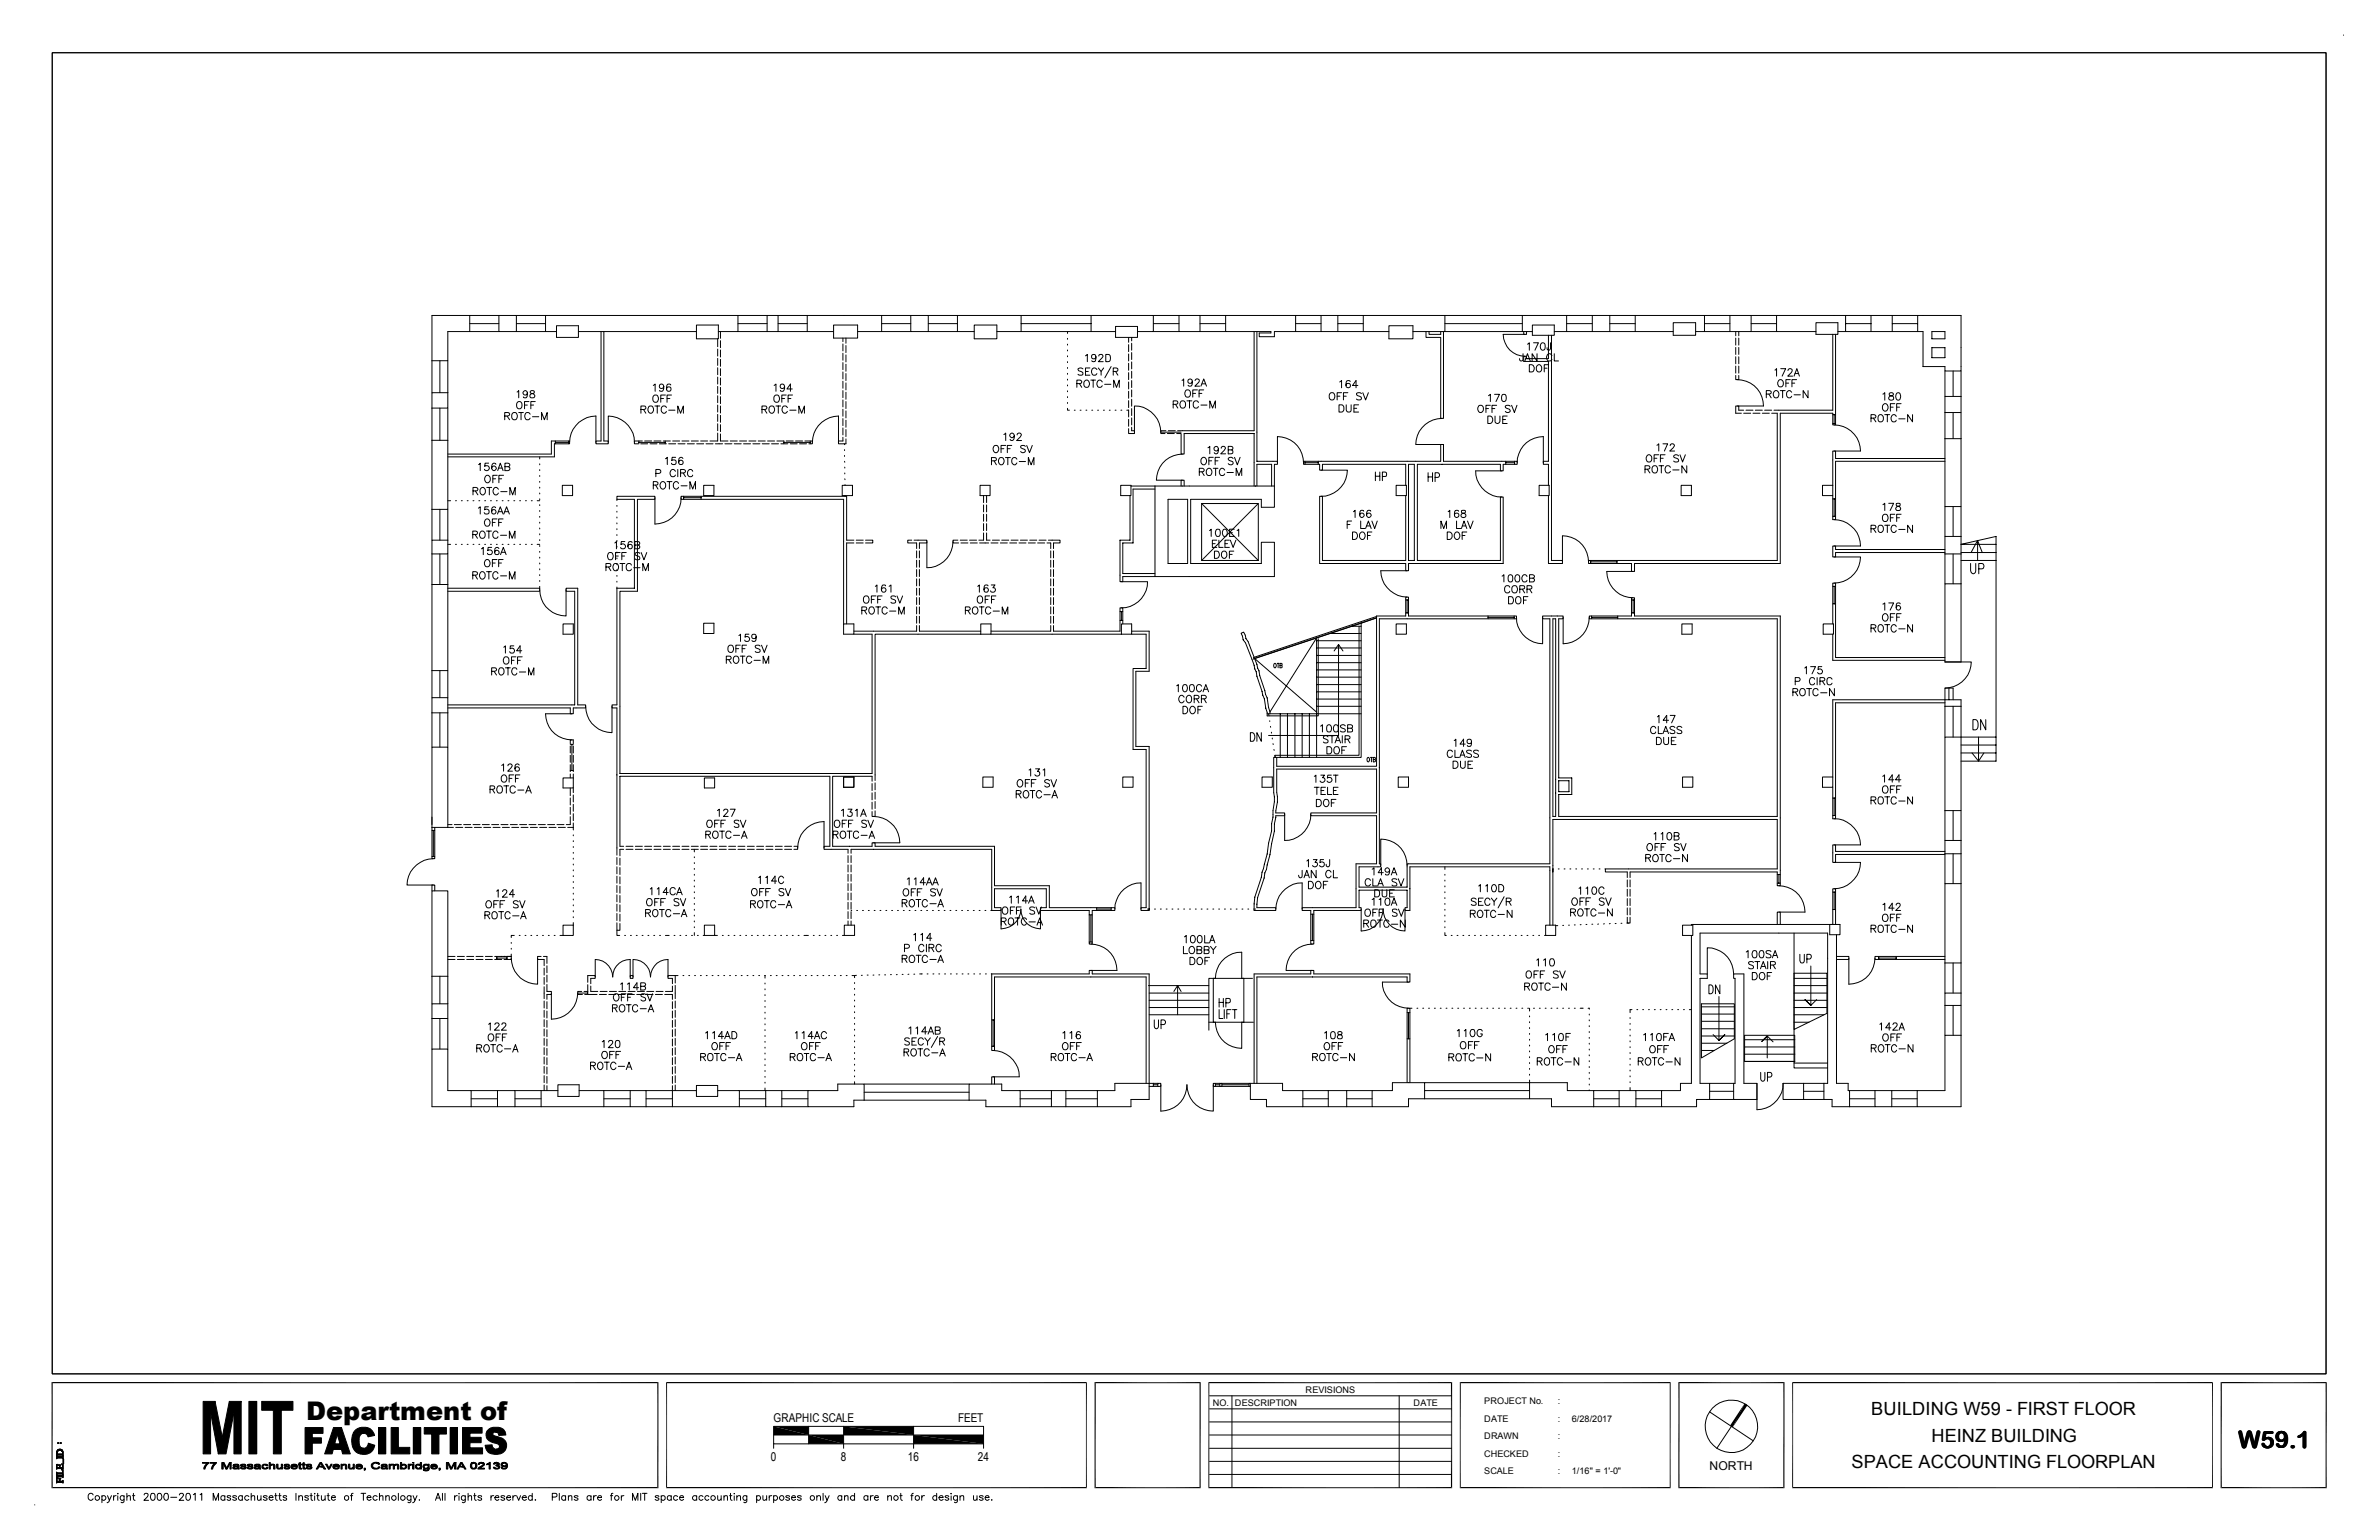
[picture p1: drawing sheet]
<svg xmlns="http://www.w3.org/2000/svg" width="432mm" height="279mm" viewBox="0 0 432 279" stroke-linecap="round" stroke-linejoin="round" font-family="sans-serif">
<defs><g id="words">
<text font-size="4.7" x="55.6" y="257.6">Department of</text>
<text font-size="4.3" x="406.2" y="262.7">W59.1</text>
<g font-size="3.3">
<text x="339.6" y="256.8">BUILDING W59 - FIRST FLOOR</text>
<text x="350.6" y="261.5">HEINZ BUILDING</text>
<text x="336" y="266.3">SPACE ACCOUNTING FLOORPLAN</text>
</g>
<g font-size="2.2">
<text x="140.4" y="258">GRAPHIC SCALE</text>
<text x="173.9" y="258">FEET</text>
<text x="139.9" y="265.1">0</text>
<text x="152.6" y="265.1">8</text>
<text x="164.8" y="265.1">16</text>
<text x="177.5" y="265.1">24</text>
<text x="310.3" y="266.7">NORTH</text>
</g>
<g font-size="1.7">
<text x="220.1" y="255">NO.</text>
<text x="224.2" y="255">DESCRIPTION</text>
<text x="237" y="252.6">REVISIONS</text>
<text x="256.6" y="255">DATE</text>
<text x="269.4" y="258">DATE</text>
<text x="269.4" y="254.8">PROJECT No.</text>
<text x="282.7" y="258">:</text>
<text x="282.7" y="254.8">:</text>
<text x="285.3" y="258">6/28/2017</text>
<text x="269.4" y="261.2">DRAWN</text>
<text x="282.7" y="261.2">:</text>
<text x="269.4" y="267.5">SCALE</text>
<text x="269.4" y="264.3">CHECKED</text>
<text x="282.7" y="264.3">:</text>
<text x="282.7" y="267.5">:</text>
<text x="285.3" y="267.5">1/16&quot; = 1'-0&quot;</text>
</g>
</g></defs>
<g fill="none" stroke="#000" stroke-width=".18">
<path d="M9.5 9.6h412.7v239.7h-412.7zM425.4 6.4h.1M85.3 57.2h5.3M85.3 58.7h5.3M90.6 57.2v3h3.1M90.6 57.2h3.1v3M93.7 57.2h40.2v3h-3.5M93.7 58.7h5.3M99 57.2v3h2M101 59.1h4v2.1h-4zM126.4 59h4v2.5h-4zM133.9 57.2h5.3"/>
<path d="M133.9 58.7h5.3M139.2 57.2v3h2M139.2 57.2h2v3M141.2 57.2h18.8v3h-4.3M141.2 58.7h5.3M146.5 57.2v3h4.8M151.3 59h4.4v2.3h-4.4zM160 57.2h5.3M160 58.7h5.3M165.3 57.2v3h3.2M165.3 57.2h3.2v3M168.5 57.2h40.8v3h-2.8"/>
<path d="M168.5 58.7h5.3M173.8 57.2v3h3M176.8 59h4.1v2.5h-4.1zM185.3 58.7h12.7M185.3 57.2v3M198 57.2v3M202.5 59.2h4v2h-4zM209.3 57.2h4.7M209.3 58.7h4.7M214 57.2v3h3.8M214 57.2h3.8v3M217.8 57.2h17.4v3h-3.9v.9h-2.7v-.7h2.1v-.2h-8.2v-3"/>
<path d="M217.8 58.7h4.7M235.2 57.2h4.6M235.2 58.7h4.6M239.8 57.2v3h3M239.8 57.2h3v3M242.8 57.2h19.5v3h-5.8M242.8 58.7h4.6M247.4 57.2v3h4.7M252.1 59.1h4.4v2.4h-4.4zM262.3 57.2h22.1v3h-2.3M262.3 58.7h14M276.3 57.2v3h1.8"/>
<path d="M278.1 59h4v1.8h-4zM284.4 57.2h4.6M284.4 58.7h4.6M289 57.2v3h3.2M289 57.2h3.2v3M292.2 57.2h4.6M292.2 58.7h4.6M296.8 57.2v3h6.9M296.8 57.2h12.6v3M303.7 58.5h4.1v2.3h-4.1zM309.4 57.2h4.6M309.4 58.7h4.6"/>
<path d="M314 57.2h3.8v3h-3.8M314 57.2v3M317.8 57.2h38.1v10.1h-2.9v-.8h-4v-6.3h-15.4M317.8 58.7h4.7M322.5 57.2v3h7.1M329.6 58.5h4v2.2h-4zM335 58.7h4.6M335 57.2v3M339.6 57.2v3M343.5 58.7h4.6M343.5 57.2v3M348.1 57.2v3"/>
<path d="M78.4 65.4h2.9v-5.2h4v-3h-6.9v14M78.4 74v24M78.4 79.9h2.9M79.8 65.4v5.8M79.8 74v5.9M81.3 71.2v2.8h-2.9M81.3 71.2h-2.9v2.8M81.3 79.9v12.5h-2.9M81.3 65.4v5.8M81.3 74v5.9M85.3 60.2h5.3M91.6 75.5l.8-.1 .1-.3-.1-.2-.8-.1v1.4"/>
<path d="M92 75.5l.5 .7M93 75a.62 .62 0 0 1 .9 .1 .62 .62 0 0 1-.1 .9 .62 .62 0 0 1-.9-.1 .62 .62 0 0 1 .1-.9zM93.7 60.2h5.3M93.9 71.1l.2-.2v1.3M93.9 73a.53 .53 0 0 1 .7 0 .53 .53 0 0 1 .1 .7 .53 .53 0 0 1-.6 .4 .53 .53 0 0 1-.3-.7zM94.1 74.8h.9M94.6 74.8v1.4M95.2 73.5h.5M95.7 71.3a.4 .4 0 0 1-.5 .3 .4 .4 0 0 1-.2-.6 .4 .4 0 0 1 .7 .1v.2a.61 .61 0 0 1-.5 .9l-.2-.2M96 72.9h-.8v1.3M96.2 75.1a.55 .55 0 0 0-.7-.2 .55 .55 0 0 0-.3 .7 .51 .51 0 0 0 .4 .6 .51 .51 0 0 0 .6-.3M96.3 71v.3l.6 .2a.38 .38 0 0 1 0 .6h-.6l-.1-.2a.49 .49 0 0 1 .6-.5l.2-.3a.44 .44 0 0 0-.7-.1z"/>
<path d="M96.4 73.5h.5M96.6 75.6h1.2M97.2 72.9h-.8v1.3M98.3 76.2v-1.4l.5 1.4 .5-1.4v1.4M105 60.2h21.4M109.1 60.2v19.8h-.9v.5h2.2v-.5h-.8v-19.8M116.3 74.3l.9-.1v-.4l-.9-.1v1.3M116.8 74.3l.4 .7M117.7 73.8a.6 .6 0 0 1 .9 .1 .6 .6 0 0 1-.1 .9 .6 .6 0 0 1-.9-.1 .6 .6 0 0 1 .1-.9zM118.6 69.9l.3-.2v1.3M118.6 71.8a.62 .62 0 0 1 .9 .1 .62 .62 0 0 1-.1 .9 .62 .62 0 0 1-.9-.1 .62 .62 0 0 1 .1-.9zM118.9 73.7h.9"/>
<path d="M119.3 73.7v1.3M119.9 72.3h.5M120.5 70.1a.4 .4 0 0 1-.5 .4 .4 .4 0 0 1-.3-.6 .4 .4 0 0 1 .7 0 .67 .67 0 0 1 .1 .7 .67 .67 0 0 1-.7 .4l-.1-.2M120.8 71.7h-.9v1.3M120.9 74a.53 .53 0 0 0-.7-.3 .53 .53 0 0 0-.2 .8 .48 .48 0 0 0 .4 .5 .48 .48 0 0 0 .5-.4M121.1 72.3h.5M121.4 74.4h1.1M121.8 69.9l-.1-.2a.47 .47 0 0 0-.7 .2v.9a.41 .41 0 0 0 .7 .1 .41 .41 0 0 0-.1-.6 .41 .41 0 0 0-.6 .3M121.9 71.7h-.8v1.3M123 75v-1.3l.5 1.3 .5-1.3v1.3M130.3 61.5v1.4M130.3 63.3v1.3"/>
<path d="M130.3 65v1.3M130.3 66.7v1.3M130.3 68.4v1.3M130.3 70.1v1.3M130.3 71.8v1.3M130.3 73.5v1.3M130.3 75.2v1.3M130.3 76.9v1.2M130.3 78.6v1.4h-1.4M130.8 60.2v1.2M130.8 61.8v1.3M130.8 63.5v1.3"/>
<path d="M130.8 65.2v1.3M130.8 66.9v1.3M130.8 68.6v1.3M130.8 70.3v1.2M130.8 72v1.2M130.8 73.7v1.2M130.8 75.4v1.2M130.8 77v1.3M130.8 78.7v1.3h1.3M133.9 60.2h5.3M138.3 74.3h.6l.3-.4-.1-.2h-.8v1.3M138.8 74.3l.4 .7"/>
<path d="M139.7 73.8a.6 .6 0 0 1 .8 .1 .6 .6 0 0 1 0 .9 .6 .6 0 0 1-.9-.1 .6 .6 0 0 1 .1-.9zM140.5 69.9l.3-.2v1.3M140.6 71.8a.62 .62 0 0 1 .9 .1 .62 .62 0 0 1-.1 .9 .62 .62 0 0 1-.9-.1 .62 .62 0 0 1 .1-.9zM140.8 73.7h.9M141.2 60.2h5.3M141.3 73.7v1.3M141.9 72.3h.5M142.4 70.1a.4 .4 0 0 1-.5 .4 .4 .4 0 0 1-.2-.6 .4 .4 0 0 1 .6 0 .67 .67 0 0 1 .1 .7 .67 .67 0 0 1-.7 .4l-.1-.2M142.7 71.7h-.8v1.3M142.9 74a.55 .55 0 0 0-.7-.3 .55 .55 0 0 0-.3 .8 .5 .5 0 0 0 .5 .5 .5 .5 0 0 0 .5-.4M143 72.3h.6M143.3 74.4h1.2"/>
<path d="M143.8 70.6h-1l.7-.9v1.3M143.8 71.7h-.8v1.3M145 75v-1.3l.5 1.3 .5-1.3v1.3M153 79.3v.7h-.8v.5h1.3v-.9M153 61.3v.7M153 62.4v1.3M153 64.1v1.3M153 65.8v1.3M153 67.5v1.2M153 69.2v1.2M153 70.9v1.2M153 72.6v1.2"/>
<path d="M153 74.3v1.2M153 75.9v1.3M153 77.6v1.3M153.5 61.3v1M153.5 62.7v1.3M153.5 64.4v1.3M153.5 66.1v1.3M153.5 67.8v1.2M153.5 69.5v1.2M153.5 71.2v1.2M153.5 72.9v1.2M153.5 74.5v1.3"/>
<path d="M153.5 76.2v1.3M153.5 77.9v1.3M160 60.2h5.3M168.5 60.2h5.3M180.9 60.2h21.6M182.2 78.8l.3-.2v1.3M184.1 79a.42 .42 0 0 1-.5 .4 .42 .42 0 0 1-.3-.6 .42 .42 0 0 1 .7 0 .64 .64 0 0 1 .1 .8 .64 .64 0 0 1-.7 .2l-.1-.1M184.6 78.9l.1-.2 .2-.1h.2l.3 .2-.2 .5-.7 .6h.9M193.8 74.1v.3h.3M193.8 60.2v.3M193.8 61.4v.2M193.8 62.4v.2"/>
<path d="M193.8 63.5v.2M193.8 64.6v.1M193.8 65.6v.2M193.8 66.7v.1M193.8 67.7v.2M193.8 68.8v.2M193.8 69.9v.1M193.8 70.9v.2M193.8 72v.1M193.8 73v.2M195 74.4h.2M195.5 69.6h.7l.1-.4-.3-.2h-.5v1.3"/>
<path d="M195.9 69.6l.4 .7M196 74.4h.2M196.6 66.9a.53 .53 0 0 0-.9 .2l.1 .2 .5 .1 .3 .3v.2l-.3 .2-.6-.2M196.8 69.2a.6 .6 0 0 1 .9 .1 .6 .6 0 0 1-.1 .8 .6 .6 0 0 1-.8-.1 .6 .6 0 0 1 0-.8zM197 64.6l.4-.3v1.3M197 67.4h.5M197.1 74.4h.2M197.8 66.8h-.8v1.3h.8M198 69h.8M198.2 74.4h.1M198.4 69v1.3M198.9 64.7a.4 .4 0 0 1-.5 .4 .4 .4 0 0 1-.2-.6 .4 .4 0 0 1 .6 0l.1 .2a.73 .73 0 0 1-.4 .9l-.3-.2"/>
<path d="M199.1 67.1a.58 .58 0 0 0-.9-.2 .58 .58 0 0 0 0 .9l.3 .3 .4-.1 .2-.2M199.2 74.4h.2M199.3 66.8l.6 .6v.7M199.4 64.6l.2-.3h.3l.3 .4-.9 .9h.9M200.1 69.3a.5 .5 0 0 0-.6-.3 .5 .5 0 0 0-.4 .5 .55 .55 0 0 0 .2 .7 .55 .55 0 0 0 .8-.2M200.3 74.4h.1M200.3 66.8l-.4 .6M200.5 69.7h1.1M200.7 64.3a.72 .72 0 0 1 .8 .4 .72 .72 0 0 1-.2 .9h-.6zM201.3 74.4h.2M201.7 66.5l-1.2 2M202.1 67.4l.7-.1 .1-.4-.8-.1v1.3"/>
<path d="M202.1 70.3v-1.3l.5 1.3 .6-1.3v1.3M202.4 74.4h.2M202.5 67.4l.4 .7M203.5 74.4h.1M204.5 74.4h.4M204.9 61.2v.9M204.9 62.5v1.3M204.9 64.2v1.3M204.9 65.9v1.3M204.9 67.6v1.3M204.9 69.3v1.3M204.9 71v1.3"/>
<path d="M204.9 72.7v1.3M204.9 74.4v1.2M204.9 76.1v1.2M205.4 77.5v.6h.5v.6h-1v-.9M205.4 61.2v.6M205.4 62.3v1.2M205.4 64v1.2M205.4 65.7v1.2M205.4 67.4v1.2M205.4 69v1.3M205.4 70.7v1.3M205.4 72.4v1.3"/>
<path d="M205.4 74.1v1.3M205.4 75.8v1.3M205.9 78.4v-4.7a4.8 4.8 0 0 1 4.8 4.7h3.7M209.3 60.2h4.7M211.6 78.1h-.9v.6h.8M211.9 78.7h1.2M212 78.1h1.3M212.9 73.4l.8-.2v-.3l-.8-.2v1.3M213.4 73.4l.4 .6M213.6 78.7h.8v3.7h.5v-3.7h12.7v9.5M214.4 72.8a.63 .63 0 0 1 .8 .6 .63 .63 0 0 1-.8 .6l-.2-.5v-.3zM214.5 69l.3-.3v1.4"/>
<path d="M215.2 70.9a.63 .63 0 0 1 1 .4 .63 .63 0 0 1-.8 .8l-.2-.2-.1-.4zM215.4 72.7h.9M215.9 72.7v1.3M216.4 69.2a.4 .4 0 0 1-.6 .3 .4 .4 0 0 1-.1-.6 .4 .4 0 0 1 .7 .1v.2a.61 .61 0 0 1-.5 .9l-.3-.2M216.5 71.4h.5M216.9 69l.3-.3 .4 .2v.4l-.7 .8h.8M217.3 70.7h-.8v1.4M217.5 73a.53 .53 0 0 0-.7-.2 .53 .53 0 0 0-.2 .7 .48 .48 0 0 0 .4 .5 .48 .48 0 0 0 .5-.3M217.6 71.4h.5M217.8 60.2h4.7M218 70.1l.5-1.4 .5 1.4M218 73.5h1.1"/>
<path d="M218.2 69.6h.6M218.5 70.7h-.9v1.4M219.6 74v-1.3l.5 1.3 .5-1.3v1.3M227.6 60.2v17.9h-13.9M228.1 60.2v23.5h3.8v.5h-.6v4M235.2 60.2h4.6M241.4 71.4a.62 .62 0 0 1 .9 .1 .62 .62 0 0 1-.2 .9 .62 .62 0 0 1-.8-.1 .62 .62 0 0 1 .1-.9zM242.7 71.9h.5M242.8 60.2h4.6M243 73.4h.5a.71 .71 0 0 1 .4 .7 .71 .71 0 0 1-.4 .7h-.5zM243.2 69.3l.3-.3v1.4M243.5 71.2h-.8v1.4"/>
<path d="M243.8 71.9h.5M244.3 73.4v1a.45 .45 0 0 0 .5 .4 .45 .45 0 0 0 .4-.4v-1M244.6 71.2h-.8v1.4M245.1 69.2l-.1-.1a.47 .47 0 0 0-.7 .2v.9a.42 .42 0 0 0 .7 0 .42 .42 0 0 0-.1-.6h-.4l-.2 .3M245.7 74.1h.6M246.5 69.9h-1l.6-.9v1.4M246.6 73.4h-.9v1.4h.9M247.1 71.4l-.3-.2-.6 .2 .1 .4 .5 .1 .3 .3v.2l-.3 .2-.6-.2M247.4 71.2l.5 1.4 .5-1.4M258.8 60.2v1h2.7v14.7h.5v-15.7M259.4 60.2v.5h2.1v-.5M261.7 75.9a4.8 4.8 0 0 0-4.7 4.7h4.7"/>
<path d="M262.3 60.2h14M268.5 73.6a.64 .64 0 0 1 .8 .5 .64 .64 0 0 1-.7 .7 .78 .78 0 0 1-.1-1.2zM269.7 74.1h.5M270 75.5a.73 .73 0 0 1 .9 .4 .73 .73 0 0 1-.2 .9h-.7zM270.2 71.8l.3-.3v1.4M270.5 73.5h-.8v1.3M270.8 74.1h.5M271.3 71.5h.9l-.7 1.4M271.4 75.5v1.1a.46 .46 0 0 0 .5 .2 .46 .46 0 0 0 .3-.3v-1M271.7 73.5h-.9v1.3M272.7 71.6a.47 .47 0 0 1 .6 .2l.1 .3a.55 .55 0 0 1-.5 .8 .91 .91 0 0 1-.2-1.3zM272.8 76.1h.5"/>
<path d="M273.6 75.5h-.8v1.3h.8M274.1 73.7l-.3-.2-.6 .2 .1 .3 .7 .3 .1 .3a.56 .56 0 0 1-.9 0M274.4 73.5l.5 1.3 .4-1.3M276.4 64.2v1.2h-.5l-.1-.3M276.6 60.2v.5h.5v-.5M276.8 65.5l.4-1.3 .5 1.3M276.8 60.7h-4a4 4 0 0 0 4 3.9M277.1 65.1v-.5h-.5v1h4.5v18.1h-1v.5h1v3.9M277.2 62.4l.4-.2v1.3M277.6 66.2a.73 .73 0 0 1 .8 .3 .73 .73 0 0 1-.2 .9l-.6 .1zM278.3 62.2h.9l-.6 1.3M279 66.4l.1-.1a.62 .62 0 0 1 .7 .2 .62 .62 0 0 1-.1 .8 .59 .59 0 0 1-.8-.1 .59 .59 0 0 1 .1-.8z"/>
<path d="M279 64.2v1.3l-.9-1.3v1.3M279.8 62.3a.41 .41 0 0 1 .6 .1v.9a.41 .41 0 0 1-.4 .2 .41 .41 0 0 1-.3-.2 .96 .96 0 0 1 .1-1zM280.3 66.8h.5M281.1 60.8v4.3h-4.2M281.1 66.2h-.8v1.3M281.4 62.2l-.1 1.2-.1 .1-.4-.1v-.3M281.6 60.8v40.9h2v.5h-2.5v-12.3M281.7 64.5a.5 .5 0 0 0-.6-.3 .5 .5 0 0 0-.4 .5v.3a.51 .51 0 0 0 .4 .5 .51 .51 0 0 0 .6-.3M282.1 64.2v1.3h.8M284.4 60.2h4.6M292.2 60.2h4.6M307.8 60.2h6.2"/>
<path d="M315 68.1v.8h.6v-.8M315 60.2v.7M315 61.3v1.3M315 63v1.3M315 64.7v1.3M315 66.4v1.3M315.3 68.9a4.7 4.7 0 0 1 4.8 4.8h-4.8M315.6 60.2v.7M315.6 61.3v1.3M315.6 63v1.3M315.6 64.7v1.3M315.6 66.4v1.3"/>
<path d="M316.5 74.4h-.9v-.7h-.6v1.3h1.1M316.5 75h1.3M316.9 74.4h1.3M317.8 60.2h4.7M318.2 75h1.2M318.6 74.4h1.3M319.9 75h1.2M320.3 74.4h1.3M320.6 71.5l.8-.1v-.4l-.8-.1v1.3M321.1 71.5l.4 .7M322 71.1a.6 .6 0 0 1 .8 .1 .6 .6 0 0 1-.1 .8 .6 .6 0 0 1-.8-.1 .6 .6 0 0 1 .1-.8zM322.2 67.1l.3-.2v1.3"/>
<path d="M322.8 69.1l.1-.1a.64 .64 0 0 1 .8 .4 .64 .64 0 0 1-.4 .8 .67 .67 0 0 1-.6-.4 .67 .67 0 0 1 .1-.7zM323.1 70.9h.9M323.2 66.9h.9l-.6 1.3M323.6 70.9v1.3M324.1 69.5h.6M324.5 67.2l.3-.3 .4 .1 .1 .3-.2 .3-.6 .6h.9M325 68.9h-.9v1.3M325.2 71.2a.53 .53 0 0 0-.7-.3 .53 .53 0 0 0-.2 .8 .48 .48 0 0 0 .3 .5 .48 .48 0 0 0 .6-.3M325.2 69.5h.6M325.6 68.2l.5-1.3 .5 1.3M325.6 71.6h1.2M325.8 67.8h.6"/>
<path d="M326.1 68.9h-.9v1.3M328.2 70.9v1.3l-.9-1.3v1.3M332.7 60.7v13.7h-10.7M332.7 76.8h.5M332.7 75.2h.5M332.9 77.1a4.8 4.8 0 0 1 4.8 4.7h-4.8M332.9 75.2v1.6M333.2 60.7v16.4h-.5v-2.1h-9.6v27.2h-26.4v1.5h-.6v-1.5h-7.8v-.5h34.3v-26.7h-1M339.6 75.9l.8-.1 .1-.3-.4-.3h-.5v1.3M340 75.9l.5 .6M341 75.4l.1-.1a.64 .64 0 0 1 .8 .4 .64 .64 0 0 1-.4 .8 .67 .67 0 0 1-.6-.4 .67 .67 0 0 1 .1-.7zM341.8 71.5l.3-.3v1.4"/>
<path d="M341.8 73.4l.3-.2a.68 .68 0 0 1 .6 .7 .68 .68 0 0 1-.6 .7l-.4-.5zM342.1 75.2h.9M342.6 75.2v1.3M342.9 71.3v.3l.2 .2a.51 .51 0 0 1 .5 .1 .51 .51 0 0 1 .1 .6l-.3 .1-.5-.1a.5 .5 0 0 1 0-.6 .5 .5 0 0 1 .6-.1l.2-.3a.48 .48 0 0 0-.8-.2zM343.1 73.9h.5M343.9 73.2h-.8v1.4M344.2 75.6a.48 .48 0 0 0-.6-.4 .48 .48 0 0 0-.4 .5v.4a.48 .48 0 0 0 .4 .4 .48 .48 0 0 0 .6-.3M344.3 73.9h.5M344.3 71.3l.3-.1a.79 .79 0 0 1 0 1.4h-.1a.84 .84 0 0 1-.2-1.3zM344.6 76h1.2M345.1 73.2h-.8v1.4M347.1 75.2v1.3l-.9-1.3v1.3"/>
<path d="M350.6 60.2h2.4v1.3h-2.4zM350.6 63.1h2.4v1.8h-2.4zM353 79.6v12.3h2.9v-12.3M353 67.3v4.6M353 74.8v4.8M353 79.6h2.9M354.5 67.3v4.6M354.5 74.8v4.8M355.9 71.9h-2.9v2.9M355.9 71.9v2.9h-2.9M355.9 67.3v4.6M355.9 74.8v4.8"/>
<path d="M79.8 92.4v5.6M81.3 98v2.5h-2.9M81.3 98h-2.9v2.5M81.3 82.4h18.8v-2.4h3.3v.5h-2.8v2.4h-19.3M81.3 92.4v5.6M81.3 90.8h.5M81.3 98.8h.5M82.7 90.8h.1M82.7 98.8h.1M83.7 90.8h.2M83.7 98.8h.2M84.8 90.8h.2"/>
<path d="M84.8 98.8h.2M85.8 97l.7-.1 .1-.4-.8-.1v1.3M85.9 89.1l.7-.1 .1-.3-.3-.3h-.5v1.4M85.9 90.8h.1M85.9 98.8h.1M86.2 97l.5 .7M86.3 89.1l.4 .7M86.8 92.2l.4-.3v1.4M86.9 84.3l.3-.3v1.4M86.9 90.8h.2M86.9 98.8h.2M87.2 96.6l.1-.2a.64 .64 0 0 1 .8 .5 .64 .64 0 0 1-.4 .8 .67 .67 0 0 1-.6-.4 .67 .67 0 0 1 .1-.7z"/>
<path d="M87.2 88.6l.3-.2a.68 .68 0 0 1 .6 .7 .68 .68 0 0 1-.6 .7l-.4-.5zM87.4 99.6l.3-.3v1.3M88 90.8h.1M88 98.8h.1M88.1 94.4a.6 .6 0 0 1 .8 0 .6 .6 0 0 1-.1 .9 .6 .6 0 0 1-.8-.1 .6 .6 0 0 1 .1-.8zM88.1 86.4l.1-.1a.66 .66 0 0 1 .8 .5 .66 .66 0 0 1-.4 .8 .71 .71 0 0 1-.5-1.2zM88.3 96.4h.9M88.3 88.4h.9M88.6 91.9h-.6v.6a.47 .47 0 0 1 .7 0 .47 .47 0 0 1-.1 .7 .47 .47 0 0 1-.7-.2M88.7 84h-.6l-.1 .6a.48 .48 0 0 1 .7 0 .48 .48 0 0 1-.1 .7 .48 .48 0 0 1-.7-.2M88.7 96.4v1.3M88.8 88.4v1.4"/>
<path d="M89 90.8h.2M89 98.8h.2M89.2 99.3h-.6l-.1 .6a.47 .47 0 0 1 .7-.1 .47 .47 0 0 1 0 .8 .47 .47 0 0 1-.7-.2M89.4 94.8h.5M89.5 86.9h.5M90 92.1l-.1-.1a.41 .41 0 0 0-.6 .2v.9a.41 .41 0 0 0 .6 .1 .41 .41 0 0 0-.1-.7 .41 .41 0 0 0-.6 .3M90 84.2v-.1a.4 .4 0 0 0-.7 .2 .67 .67 0 0 0 .4 1.1 .42 .42 0 0 0 .4-.4 .42 .42 0 0 0-.4-.4 .42 .42 0 0 0-.5 .3M90.1 90.8h.2M90.1 98.8h.2M90.2 94.1h-.8v1.4M90.3 86.2h-.8v1.4M90.3 93.3l.5-1.4 .5 1.4"/>
<path d="M90.3 85.4l.5-1.4 .5 1.4M90.4 96.7a.48 .48 0 0 0-.6-.4 .48 .48 0 0 0-.3 .6v.3a.48 .48 0 0 0 .3 .5 .48 .48 0 0 0 .6-.3M90.5 88.8a.5 .5 0 0 0-.6-.4 .5 .5 0 0 0-.4 .5v.4a.5 .5 0 0 0 .4 .5 .5 .5 0 0 0 .6-.3M90.5 92.8h.6M90.5 84.9h.6M90.5 94.8h.5M90.6 99.5l-.1-.1a.41 .41 0 0 0-.7 .2v.9a.41 .41 0 0 0 .7 .1 .41 .41 0 0 0-.1-.7 .41 .41 0 0 0-.6 .3M90.6 86.9h.5M90.8 97.1h1.1M90.9 89.2h1.1M91.1 90.8h.2M91.1 98.8h.2"/>
<path d="M91.3 94.1h-.8v1.4M91.4 86.2h-.8v1.4M91.4 93.3l.5-1.4 .6 1.4M91.6 92.8h.6M91.7 84.7l.7-.1 .1-.3-.3-.3h-.5v1.4l.8-.1v-.4l-.3-.2M92.2 90.8h.2M92.2 98.8h.2M92.5 97.7v-1.3l.5 1.3 .5-1.3v1.3M92.5 89.8v-1.4l.5 1.4 .5-1.4v1.4M93.3 90.8h.1M93.3 98.8h.1M94.3 90.8h.2"/>
<path d="M94.3 98.8h.2M95.4 90.8h.1M95.4 98.8h.1M96.4 90.8h.2M96.4 98.8h.2M97.5 90.8h.5M97.5 98.8h.5M98 82.9v.4M98 84.2v.1M98 85.2v.2M98 86.3v.1M98 87.3v.2"/>
<path d="M98 88.4v.2M98 89.5v.1M98 90.5v.2M98 91.6v.1M98 92.6v.2M98 93.7v.2M98 94.7v.2M98 95.8v.2M98 96.9v.1M98 97.9v.2M98 99v.1M100.8 80v.5"/>
<path d="M100.8 80.3h2.4M102.1 88.1h1.8v1.8h-1.8zM103.2 80v.5M103.4 80.3a4.9 4.9 0 0 1 4.8-4.8v4.8M110.4 80.3v-4.8a4.8 4.8 0 0 1 4.7 4.8M111.6 98.5l.3-.2v1.3M112 90.6v.2M112 91.7v.2M112 92.8v.1M112 93.8v.2M112 94.9v.1M112 95.9v.2"/>
<path d="M112 97v.2M112 98v.2M112 99.1v.2M113.4 98.3h-.6l-.1 .5a.48 .48 0 0 1 .7 0 .48 .48 0 0 1 0 .7 .48 .48 0 0 1-.8-.2M114.7 98.4v-.1a.45 .45 0 0 0-.7 .2 .72 .72 0 0 0 .3 1.1 .41 .41 0 0 0 .5-.4 .41 .41 0 0 0-.4-.5 .41 .41 0 0 0-.4 .4M115.2 98.9l.8-.1 .1-.3-.1-.2h-.8v1.3l.8-.1 .1-.4-.1-.2h-.2M116 80.3h4.7M116 80v.5M116.3 80.5h1.3M116.6 80h-1.5v.5h.8M117 80h1.3M118 80.5h1.3"/>
<path d="M118.6 88h.7l.1-.5-.8-.1v1.3M118.7 80h1.3M118.9 90.3v4.8a4.7 4.7 0 0 0 4.7-4.8M119 88l.4 .7M119 85.9l.9-.1v-.5l-.9-.1v1.3M119.7 80.5h1.2M120.1 87.5a.66 .66 0 0 1 .8 .4 .66 .66 0 0 1-.5 .8 .71 .71 0 0 1-.6-.5 .71 .71 0 0 1 .3-.7zM120.4 80h1.3M120.7 80v.5M120.8 83.2l.3-.2v1.3M121.1 87.4h.9M121.4 80.5h1.2"/>
<path d="M121.5 87.4v1.3M122.1 80h1.3M122.6 85.5a.5 .5 0 0 0-.6-.3 .5 .5 0 0 0-.4 .5v.3a.51 .51 0 0 0 .4 .5 .51 .51 0 0 0 .6-.3M122.6 83h-.6l-.1 .6a.45 .45 0 0 1 .7-.1 .45 .45 0 0 1-.1 .7 .45 .45 0 0 1-.6-.2M123 85.2v1.3M123.1 80.5h1.2M123.1 87.7a.48 .48 0 0 0-.5-.3 .48 .48 0 0 0-.4 .5v.3a.48 .48 0 0 0 .4 .5 .48 .48 0 0 0 .5-.3M123.5 85.8h.8l.1-.4-.3-.2h-.6v1.3M123.6 88.1h1.1M123.8 80h1.3M124 83.2l-.1-.1a.41 .41 0 0 0-.7 .1v.9a.41 .41 0 0 0 .7 .1 .41 .41 0 0 0-.1-.6 .41 .41 0 0 0-.6 .3M124 85.8l.4 .7"/>
<path d="M124.1 90v.6M124.1 90.3h3.2M124.8 80.5h1.2M125.2 88.7v-1.3l.5 1.3 .5-1.3v1.3M125.5 80h1.2M125.7 85.5a.48 .48 0 0 0-.5-.3 .48 .48 0 0 0-.4 .5v.3a.48 .48 0 0 0 .4 .5 .48 .48 0 0 0 .5-.3M126.4 80.5h1.3M127.2 80h1.2M127.3 90v.6M127.7 88.1h1.9v1.8h-1.9zM128.1 80.5h1.3M129.8 80.5h1.3"/>
<path d="M131.6 80.5h1.2M132.5 80h1.3M133.3 80.5h1.2M134.2 80h1.3M135 80.5h1.2M135.9 80h1.3M136.7 80.5h1.2M137.6 80h1.3M138.3 80.5h1.3M139.3 80h1.3M140 80.5h1.3M141 80h1.3v.5"/>
<path d="M141.7 80.5h1.3M142.3 80.3h4.8M142.7 80h1.3M143.4 80.5h1.3M144.4 80h1.3M145.1 80.5h1.3M146.1 80h1.3v.5h-.6M147.1 80v.5M147.4 80.3a4.8 4.8 0 0 1 4.8-4.8v4.8M152.9 88.1h1.8v1.8h-1.8zM153.2 80.5l.1 .2M153.3 83.7v.2"/>
<path d="M153.3 81.6v.1M153.3 82.6v.2M153.3 86.9l.1 .1M153.3 84.8v.1M153.3 85.8v.2M153.4 87.9v.2M153.4 89.9v.1M155 98h-1.3v-8h-30.1v.6h29.5v22.6M155 98.5h-1.3v14.7M155.4 98h1.3M155.4 98.5h1.3M157.1 98h1.3v.5h-1.3"/>
<path d="M165.5 98h-.7v.5h1.6v1M165.9 98h2.3v.5h-1.3v1M166.4 99.9v1.3M166.9 99.9v1.3M168.2 98.3v4.7a4.7 4.7 0 0 0 4.8-4.7M173.9 98h-.9v.5h1M174.3 98h1.3M174.4 98.5h1.3M176 98h1.2M176.1 98.5h1.3M177.8 98.5h1.7M177.9 88.1h1.8v1.8h-1.8z"/>
<path d="M178.5 96.7v1.3h-.8M178.5 89.9v1.3M178.5 91.6v1.3M178.5 93.3v1.3M178.5 95v1.3M179.1 96.7v1.3h.6M179.1 89.9v1.3M179.1 91.6v1.3M179.1 93.3v1.3M179.1 95v1.3M179.9 98.5h1.2M180 83.6h.7l.1-.2v-.3l-.8-.1v1.3"/>
<path d="M180.1 98h1.3M180.4 81l.2-.2a.66 .66 0 0 1 .7 .7 .66 .66 0 0 1-.7 .6l-.3-.5zM180.4 83.6l.4 .7M181.4 83.2l.2-.2a.66 .66 0 0 1 .7 .7 .66 .66 0 0 1-.7 .6l-.4-.5zM181.6 98.5h1.2M181.7 81.4h.5M181.8 98h1.3M182.5 83h.9M182.5 80.8h-.8v1.3M182.8 81.4h.5M182.9 83v1.3M183.3 98.5h1.2"/>
<path d="M183.5 98h1.3M183.6 80.8h-.8v1.3M184.6 83.3a.48 .48 0 0 0-.6-.3 .48 .48 0 0 0-.4 .5v.3a.48 .48 0 0 0 .4 .5 .48 .48 0 0 0 .6-.3M185 98.5h1.2M185 83.7h1.1M185.2 98h1.3M186.1 81l-.3-.2-.5 .2v.2l.8 .4v.3a.51 .51 0 0 1-.8 0M186.4 80.8l.5 1.3 .5-1.3M186.6 84.3v-1.3l.6 1.3 .5-1.3v1.3M186.6 98.5h1.3M186.9 98h1.3M188.3 98.5h1.3"/>
<path d="M188.6 98h1.3M190 98.5h.7v1M190.3 98h2.1v.5h-1.2v1M190.7 99.9v1.3M191.2 99.9v1.3M203.4 88.1h1.9v1.8h-1.9zM205.3 88.2h26M209.6 88.7h-3.9v9.8h-1.9v5.6h5.8M209.6 88.2v16.4M212 90.6h3.6v11.6h-3.6zM214.4 88.2v-1.1h.5v1.1M214.6 82.4a4.7 4.7 0 0 0-4.7 4.7h4.7"/>
<path d="M217.7 85.6h.7l.2-.4-.3-.2h-.6v1.3M218.1 83.2l.3-.2a.68 .68 0 0 1 .6 .7 .68 .68 0 0 1-.6 .6l-.4-.5zM218.1 91.4h10.3v10.3M218.1 91.4v10.3h10.3M218.1 91.4l10.3 10.3M218.1 85.6l.5 .7M219.1 85.2l.2-.2a.64 .64 0 0 1 .7 .7 .64 .64 0 0 1-.8 .5l-.3-.4zM219.2 81.2l.4-.2v1.3M219.4 83.6h.5M219.5 96.3l.3-.3v1.3M220 98.6h.6M220.2 83h-.8v1.3"/>
<path d="M220.2 85h.9M220.4 100h.5a.69 .69 0 0 1 .4 .6 .69 .69 0 0 1-.4 .7h-.5zM220.6 83.6h.5M220.6 85v1.3M220.8 96.1a.47 .47 0 0 1 .6 .2l.1 .3a.55 .55 0 0 1-.5 .7 .82 .82 0 0 1-.2-1.2zM220.9 98h-.9v1.3h.9M221.1 81.4a.41 .41 0 0 1-.5 .4 .41 .41 0 0 1-.2-.6 .41 .41 0 0 1 .6-.1 .88 .88 0 0 1-.2 1.2l-.4-.2M221.2 98v1.3h.8M221.4 83h-.8v1.3M221.7 81.3v-.2l.2-.1h.3l.2 .2-.2 .5-.6 .6h.9M222.1 96.1a.42 .42 0 0 1 .6 .2 .62 .62 0 0 1 0 .7 .62 .62 0 0 1-.6 .3 .98 .98 0 0 1 0-1.2zM222.3 85.3a.5 .5 0 0 0-.6-.3 .5 .5 0 0 0-.4 .5v.3a.51 .51 0 0 0 .4 .5 .51 .51 0 0 0 .6-.3"/>
<path d="M222.3 98.6h.5M222.7 85.7h1.2M222.9 81.6h.8v-.5l-.8-.1v1.3l.8-.1v-.5l-.2-.1M223.1 98h-.8v1.3h.8M223.2 96.6h.5M223.3 98l.5 1.3 .5-1.3M223.8 83.2a.49 .49 0 0 0-.5-.2 .49 .49 0 0 0-.4 .3l.3 .3 .5 .1 .1 .4a.54 .54 0 0 1-.9 0M223.9 100h-.8v1.3M224 96h-.8v1.3h.8M224.1 83l.5 1.3 .5-1.3M224.4 86.3v-1.3l.5 1.3 .5-1.3v1.3M224.5 96.3l.3-.3v1.3"/>
<path d="M228.1 88.2v-4h2.7v4M228.4 91.4l-10.3 10.3M231.3 88.2v3.8h-2.4v-1.4h-12.8v11.6h12.8v-3.8h2.4v6.2h-27.5v.9h-.5v-7.5h1.8v-8.1M231.9 83.9v-4.7a4.7 4.7 0 0 1 4.7 4.7M236.9 83.7v.5M236.9 83.9h2.4M239.3 83.7v.5M239.8 85.3h4.8a4.8 4.8 0 0 1-4.8 4.7M244.5 95.2h.5M245.3 94.5h-.8v1.4M245.5 96.5a.73 .73 0 0 1 .8 .4 .73 .73 0 0 1-.2 .9l-.6 .1zM245.7 92.8l.3-.2v1.3"/>
<path d="M246.9 96.7l.2-.2a.68 .68 0 0 1 .7 .7 .68 .68 0 0 1-.7 .7l-.3-.5zM247 94.5v1.4h.7M247.5 92.8v-.2a.45 .45 0 0 0-.7 .2v.3a.52 .52 0 0 0 .4 .8 .4 .4 0 0 0 .4-.4 .4 .4 0 0 0-.4-.4 .4 .4 0 0 0-.4 .3M247.9 95.9l.5-1.4 .5 1.4M248 95.4h.7M248.2 97.2h.5M248.8 92.8v-.2a.45 .45 0 0 0-.7 .2 .64 .64 0 0 0 .4 1.1 .42 .42 0 0 0 .4-.4 .42 .42 0 0 0-.4-.4 .42 .42 0 0 0-.5 .3M249 94.5l.5 1.4 .5-1.4M249 96.5h-.8v1.4M249.6 85.6v1.6M249.6 86.4h.8M250.4 85.6v1.6"/>
<path d="M250.9 86.4h.7v-.6l-.7-.2v1.6M253.4 88.1h1.9v1.8h-1.9zM255.1 88.1v-3.9h-15.1v1.1h-.5v-1.1h-2.9v-.5h24.9v-3.1h.5v3.1h13.4v.5h-2.6v1.2h-.5v-1.2h-15v17.5h15v-11.5h.5v12h-17.1v1.3h-.6v-1.3h-15.6v-12.2h.5v11.7h15.1v-11.8M255.7 84.2h1v17.5h-1zM259.2 85.8v1.6M259.2 86.5h.8M260 85.8v1.6M260.5 86.6l.7-.1 .1-.2-.1-.4-.7-.1v1.6M261.5 95.9v-1.4l.5 1.4 .6-1.4v1.4M262.7 96.5h.4a.74 .74 0 0 1 .5 .7 .74 .74 0 0 1-.5 .7h-.4zM262.8 92.8l.3-.2v1.3M264.2 96.6l.1-.1a.68 .68 0 0 1 .7 .7 .68 .68 0 0 1-.7 .7 .78 .78 0 0 1-.1-1.3z"/>
<path d="M264.4 94.5v1.4h.7M264.8 92.8l-.1-.2a.47 .47 0 0 0-.7 .2v.3a.52 .52 0 0 0 .4 .8 .41 .41 0 0 0 .4-.4 .41 .41 0 0 0-.4-.4 .41 .41 0 0 0-.4 .3M265.3 95.9l.4-1.4 .5 1.4M265.3 92.6v.4l.6 .2a.38 .38 0 0 1 0 .6 .42 .42 0 0 1-.6 0 .42 .42 0 0 1 .3-.7l.3-.1v-.4zM265.4 97.2h.5M265.4 95.4h.7M266.2 96.5h-.8v1.4M266.4 94.5l.5 1.4 .5-1.4M272.6 85.4h-4.8a4.7 4.7 0 0 0 4.8 4.8M273.3 83.9h1.6M273.3 83.7v.5M274.9 83.7v.5"/>
<path d="M275.4 83.9a4.7 4.7 0 0 1 4.7-4.7v4.7M279.4 88.1h1.8v1.8h-1.8zM298.6 85.1l.7-.1 .2-.2-.2-.3h-.7v1.3M298.9 82.7a.6 .6 0 0 1 .9 .1 .6 .6 0 0 1-.1 .9 .6 .6 0 0 1-.9-.1 .6 .6 0 0 1 .1-.9zM299 85.1l.5 .7M300 84.7a.62 .62 0 0 1 .8 .1 .62 .62 0 0 1-.1 .8 .62 .62 0 0 1-.8-.1 .62 .62 0 0 1 .1-.8zM300.2 83.1h.5M300.7 80.8l.4-.3v1.3M301.1 82.5h-.9v1.3M301.1 84.5h.9M301.4 83.1h.5M301.5 84.5v1.3"/>
<path d="M301.8 80.5h.9l-.6 1.3M302.2 82.5h-.8v1.3M303.1 80.9l.1-.3 .2-.1h.3l.2 .3-.2 .4-.6 .6h.9M303.2 84.8a.55 .55 0 0 0-.8-.2 .55 .55 0 0 0-.2 .7 .51 .51 0 0 0 .4 .5 .51 .51 0 0 0 .6-.3M303.6 85.3h1.2M304.7 82.7a.45 .45 0 0 0-.5-.2 .45 .45 0 0 0-.4 .4l.7 .4 .2 .4-.4 .1-.5-.1M304.9 82.5l.5 1.3 .5-1.3M305.1 88.1h1.9v1.8h-1.9zM306.2 84.5v1.3l-.9-1.3v1.3M330.8 88.1h1.9v1.8h-1.9zM332.7 93.7h.5M332.7 90.5h.5"/>
<path d="M332.9 94.3a4.9 4.9 0 0 1 4.8 4.8h-4.8M332.9 90.5v3.2M339.6 95.9l.8-.1 .1-.3-.1-.2h-.8v1.3M340 95.9l.5 .7M341.1 95.3a.64 .64 0 0 1 .8 .6 .64 .64 0 0 1-.7 .7 .84 .84 0 0 1-.1-1.3zM341.8 91.6l.3-.3v1.3M341.8 93.5a.62 .62 0 0 1 .9 .1 .62 .62 0 0 1-.1 .8 .62 .62 0 0 1-.9-.1 .62 .62 0 0 1 .1-.8zM342.1 95.3h.9M342.6 95.3v1.3M342.8 91.3h.9l-.6 1.3M343.1 93.9h.5M343.9 93.3h-.8v1.3"/>
<path d="M344.2 95.6a.48 .48 0 0 0-.6-.3 .48 .48 0 0 0-.4 .5 .54 .54 0 0 0 .2 .7 .54 .54 0 0 0 .7-.1l.1-.1M344.2 91.4v.2l.1 .2a.49 .49 0 0 1 .6 .2 .49 .49 0 0 1-.1 .6h-.4l-.2-.1a.48 .48 0 0 1 0-.5 .48 .48 0 0 1 .5-.2l.2-.3a.5 .5 0 0 0-.7-.1zM344.3 93.9h.5M344.6 96.1h1.2M345.1 93.3h-.8v1.3M347.1 95.3v1.3l-.9-1.3v1.3M353 83.7h-19.8v10.6h-.5v-4.4M353 99.7h-19.8v-.6h-.5v1.9h.5v-.8h19.8M353 83.2h-19.8v-1.4h-.5v6.3M353 91.9v5.4M354.5 91.9v5.4M355.9 97.3h-2.9v3.2"/>
<path d="M355.9 91.9v28.2h-2.9M358.9 98.1l.9 2.1M362.3 98.8h-6.4l6.4-1.5v40.8h-6.4M78.4 100.5v26.1M78.4 106h2.9M79.8 100.5v5.5M81.3 106v15.7h-2.9M81.3 106.7h16.7v.6h-16.7M81.3 100.5v5.5M85.8 104.4l.7-.1 .1-.5-.8-.1v1.4M86.2 104.4l.5 .7M87.2 103.9l.1-.1a.66 .66 0 0 1 .8 .4 .66 .66 0 0 1-.4 .9 .71 .71 0 0 1-.5-1.2z"/>
<path d="M88.1 101.7l.2-.2a.64 .64 0 0 1 .7 .7 .64 .64 0 0 1-.8 .6l-.3-.4zM88.3 103.7h.9M88.7 103.7v1.4M89.4 102.2h.5M90.2 101.5h-.8v1.3M90.4 104.1a.48 .48 0 0 0-.6-.4 .48 .48 0 0 0-.3 .5v.4a.48 .48 0 0 0 .3 .5 .48 .48 0 0 0 .6-.4M90.5 102.2h.5M90.8 100.6l.6-1.3 .5 1.3M90.8 104.5h1.1M91.1 100.2h.6M91.3 101.5h-.8v1.3M91.4 117.4l.3-.2v1.3"/>
<path d="M91.5 119.3a.63 .63 0 0 1 1 .4 .63 .63 0 0 1-.8 .8l-.2-.2-.1-.3zM92.5 105.1v-1.4l.5 1.4 .5-1.4v1.4M92.8 119.8h.5M93.3 117.2h-.7v.5a.47 .47 0 0 1 .7 .1 .47 .47 0 0 1-.1 .6 .47 .47 0 0 1-.7-.2M93.6 119.2h-.8v1.3M93.9 119.8h.5M94.7 118.1h-.9l.6-.9v1.3M94.8 119.2h-.9v1.3M98 107a4.7 4.7 0 0 0 4.7 4.8v-4.8M98 100v.2M98 101.1v.2M98 102.2v.1"/>
<path d="M98 103.2v.2M98 104.3v.1M98 105.3v.2M98 106.4v.3M102.2 113.2h1.9v1.9h-1.9zM110 102.9l.8-.2v-.3l-.8-.2v1.3M110.4 100.4a.62 .62 0 0 1 .9 .1 .62 .62 0 0 1-.1 .9 .62 .62 0 0 1-.9-.1 .62 .62 0 0 1 .1-.9zM110.4 102.9l.5 .6M111.4 102.4a.62 .62 0 0 1 .8 .1 .62 .62 0 0 1-.1 .9 .62 .62 0 0 1-.8-.1 .62 .62 0 0 1 .1-.9zM111.7 100.9h.5M112 106.7h3.1v-16.1h-3.1v-.6h6.9v.6h-3.2v16.7h-3.2v33h45.8v-25.2h-3.3M112 106.5v21.4h-.9v.5h.9v26.8"/>
<path d="M112 100.2v.1M112 101.2v.2M112 102.3v.1M112 103.3v.2M112 104.4v.2M112 105.5v.1M112.5 102.2h.9M112.6 100.2h-.9v1.4M112.9 100.9h.5M112.9 102.2v1.3M113.7 100.2h-.8v1.4M114.6 102.5a.53 .53 0 0 0-.7-.2 .53 .53 0 0 0-.2 .7 .48 .48 0 0 0 .3 .5 .48 .48 0 0 0 .6-.2"/>
<path d="M115 103h1.2M116.1 100.4l-.3-.2-.5 .2 .1 .4 .7 .2-.1 .5-.4 .1-.3-.2M116.4 100.2l.5 1.4 .5-1.4M116.7 103.5v-1.3l.5 1.3 .5-1.3v1.3M127.7 113.1h1.9v1.8h-1.9zM131.8 119.7l.8-.1 .1-.3-.1-.2-.8-.1v1.4M132.2 117.2a.62 .62 0 0 1 .9 .1 .62 .62 0 0 1-.1 .9 .62 .62 0 0 1-.9-.1 .62 .62 0 0 1 .1-.9zM132.2 119.7l.5 .7M133.2 119.2a.6 .6 0 0 1 .9 .1 .6 .6 0 0 1-.1 .8 .6 .6 0 0 1-.9 0 .6 .6 0 0 1 .1-.9zM133.6 117.7h.5M134.1 115.3l.3-.2v1.3M134.4 117.1h-.8v1.3"/>
<path d="M134.4 119h.8M134.7 117.7h.5M134.8 119v1.4M135.5 117.1h-.8v1.3M135.9 115.1h-.6l-.1 .5a.48 .48 0 0 1 .7 0 .48 .48 0 0 1 0 .7 .48 .48 0 0 1-.7-.2M136.4 119.3a.55 .55 0 0 0-.7-.2 .55 .55 0 0 0-.2 .7 .5 .5 0 0 0 .4 .6 .5 .5 0 0 0 .5-.4M136.9 119.8h1.1M137.2 115.5a.41 .41 0 0 1-.5 .3 .41 .41 0 0 1-.1-.7 .41 .41 0 0 1 .6 .1v.3a.61 .61 0 0 1-.5 .9l-.2-.2M138 117.2l-.3-.1-.6 .1 .1 .4 .5 .1 .3 .3v.2l-.3 .2-.6-.2M138.2 117.1l.5 1.3 .5-1.3M153.1 113.2h1.9v1.9h-1.9zM156.4 110.7l.9-.1v-.4l-.9-.1v1.3"/>
<path d="M156.8 108.3a.62 .62 0 0 1 .9 .1 .62 .62 0 0 1-.1 .9 .62 .62 0 0 1-.9-.1 .62 .62 0 0 1 .1-.9zM156.9 110.7l.4 .7M157.8 110.3a.6 .6 0 0 1 .9 .1 .6 .6 0 0 1-.1 .8 .6 .6 0 0 1-.9-.1 .6 .6 0 0 1 .1-.8zM158.2 108.8h.5M158.9 106.4l.3-.3v1.3M159 110.1h.9M159 108.1h-.8v1.3M159.3 108.8h.5M159.4 110.1v1.3M160.1 108.1h-.8v1.3M160.7 106.3v-.1a.45 .45 0 0 0-.6 .2 .72 .72 0 0 0 .3 1 .41 .41 0 0 0 .4-.3 .41 .41 0 0 0-.4-.5 .41 .41 0 0 0-.4 .4M161 110.4a.53 .53 0 0 0-.7-.2 .53 .53 0 0 0-.2 .7 .48 .48 0 0 0 .4 .5 .48 .48 0 0 0 .5-.3"/>
<path d="M161.4 106.4l.3-.3v1.3M161.5 110.9h1.1M162.6 108.3l-.3-.2-.5 .1v.4l.7 .3 .1 .4-.3 .1h-.5l-.1-.1M162.8 108.1l.5 1.3 .5-1.3M163.1 111.4v-1.3l.5 1.3 .5-1.3v1.3M166.4 113.5v1h-11.4M166.4 101.6v1.3M166.4 103.3v1.3M166.4 105v1.3M166.4 106.7v1.3M166.4 108.4v1.3M166.4 110.1v1.3"/>
<path d="M166.4 111.8v1.3M166.9 113.5v1h11.1M166.9 101.6v1.3M166.9 103.3v1.3M166.9 105v1.3M166.9 106.7v1.3M166.9 108.4v1.3M166.9 110.1v1.3M166.9 111.8v1.3M175.2 110.7h.8l.1-.3-.1-.2-.8-.1v1.3M175.6 110.7l.5 .7M176.6 110.3a.6 .6 0 0 1 .9 .1 .6 .6 0 0 1-.1 .8 .6 .6 0 0 1-.9-.1 .6 .6 0 0 1 .1-.8z"/>
<path d="M177.5 106.4l.3-.3v1.3M177.5 108.3a.53 .53 0 0 1 .7-.1 .53 .53 0 0 1 .2 .7 .53 .53 0 0 1-.7 .5 .53 .53 0 0 1-.3-.8zM177.8 110.1h.8M178 115.1h-19.2v26.5M178 113.2h1.9v1.9h-1.9zM178.2 110.1v1.3M178.8 108.8h.5M179.3 106.3v-.1a.47 .47 0 0 0-.7 .2v.9a.41 .41 0 0 0 .7 .1 .41 .41 0 0 0-.1-.7 .41 .41 0 0 0-.6 .3M179.6 108.1h-.8v1.3M179.8 110.4a.55 .55 0 0 0-.7-.2 .55 .55 0 0 0-.2 .7 .51 .51 0 0 0 .4 .5 .51 .51 0 0 0 .5-.3M179.9 115.1h23.6M179.9 106.1h.7l-.4 .5a.45 .45 0 0 1 .4 .6 .45 .45 0 0 1-.7 .2l-.1-.2"/>
<path d="M180 108.8h.5M180.3 110.9h1.1M180.8 108.1h-.8v1.3M181.9 111.4v-1.3l.5 1.3 .5-1.3v1.3M190.7 101.6v1.3M190.7 103.3v1.3M190.7 105v1.3M190.7 106.7v1.3M190.7 108.4v1.3M190.7 110.1v1.3M190.7 111.8v1.3M190.7 113.5v1h-10.8"/>
<path d="M191.2 101.6v1.3M191.2 103.3v1.3M191.2 105v1.3M191.2 106.7v1.3M191.2 108.4v1.3M191.2 110.1v1.3M191.2 111.8v1.3M203.3 111h.5M203.3 112.6h.5M203.5 105.5h4.8a4.7 4.7 0 0 1-4.8 4.8M203.5 113.2h1.9v1.9h-1.9zM203.5 111v1.6"/>
<path d="M203.8 113.2v-2.9h-.5v4.2h-12.1v-1M205.4 114.5h3.2v7.3h-2.4v13.6h2.4v29.8h-1.5v-.5h.9v-28.7h-2.3v-14.7h2.3v-6.2h-2.6M221.8 100.2a.59 .59 0 0 1 .9 .1 .59 .59 0 0 1-.2 .8l-.1 .1a.62 .62 0 0 1-.7-.3 .62 .62 0 0 1 .1-.7zM223.1 100.6h.5M227.5 119.5l22.4-7.4zM227.7 119.5l2.3 7.1 .3 1.8 .2 .8M227.7 119.5l11.3 9.7M239 116v21.4M239 118.9h8.1M239 117.6h8.1M239 116.2h8.1M239 115.7l-8.5 13.5"/>
<path d="M239.3 115.9v14h-9.3v-.7l-.3-.7-.2-1.7-1.4-4.1-.1-.8-.8-2.3-1.1-3-.5-.5-.3-1.2 .4-.2 .3 .5 .1 .7 .4 .5 1.2 3.1M241.4 114.9h5.7M243 116.9l-.9 1.2M243.8 118.1l-.8-1.2v16.5h-12.7M245.3 113.6h1.8M246.7 113.6v23.4h-15.3v.4M247.1 112.9v24.5h-15.7M249.9 111.8l-22.4 7.5M253.4 113.2h1.9v1.9h-1.9zM255.1 111.2h.6M255.1 108.8h.6M255.4 103.5h-4.8a4.9 4.9 0 0 0 4.8 4.8"/>
<path d="M255.4 108.8v2.4M270.1 111.8v.5M270.1 112h4.7M272.6 104.5l.4-.2v1.3M273.8 108.2a.72 .72 0 0 1 .9 .4 .72 .72 0 0 1-.3 .9l-.6 .1zM273.9 104.4a.41 .41 0 0 1 .6 .1l.1 .4a.53 .53 0 0 1-.5 .7 .69 .69 0 0 1-.3-1.1zM274 106.6a.53 .53 0 0 0-.7-.3 .53 .53 0 0 0-.2 .8 .48 .48 0 0 0 .4 .5 .48 .48 0 0 0 .5-.3M274.5 106.4a.62 .62 0 0 1 .9 .1 .62 .62 0 0 1-.1 .9 .62 .62 0 0 1-.9-.1 .62 .62 0 0 1 .1-.9zM274.8 111.8v.5M275.2 104.4a.41 .41 0 0 1 .6 .1v.4a.53 .53 0 0 1-.5 .7 .79 .79 0 0 1-.1-1.2zM275.2 108.4a.53 .53 0 0 1 .7 0 .53 .53 0 0 1 .2 .7 .53 .53 0 0 1-.7 .4 .53 .53 0 0 1-.3-.7zM275.3 112a4.8 4.8 0 0 0 4.7 4.8v-4.8"/>
<path d="M275.8 106.9l.9-.1v-.4l-.9-.1v1.3M276.3 106.9l.4 .7M276.5 108.9h.5M277.2 104.6a.48 .48 0 0 0-.6-.3 .48 .48 0 0 0-.4 .5 .53 .53 0 0 0 .2 .7 .53 .53 0 0 0 .8-.2M277.2 106.9l.8-.1v-.4l-.8-.1v1.3M277.3 108.2h-.8v1.4M277.6 104.9h.8l.1-.4-.3-.2h-.6v1.3l.8-.1 .1-.3-.1-.3h-.2M277.6 106.9l.4 .7M281.9 112.3h.5v35.8h-.5zM283.6 101.9v-4.7a4.7 4.7 0 0 1 4.7 4.7M283.7 112v4.8a4.8 4.8 0 0 0 4.8-4.8M288.7 101.9h4.8"/>
<path d="M288.7 101.7v.5M288.9 112h4.7M288.9 111.8v.5M293.5 101.7v.5M293.6 111.8v.5M296.1 111.2h.6M296.1 108.8h.6M296.4 103.7h-4.8a4.8 4.8 0 0 0 4.8 4.8M296.4 108.8v2.4M305.3 113.2h1.8v1.9h-1.8zM330.9 113.2h1.9v1.9h-1.9zM332.7 113.2v-7.4h.5v13.5h19.8"/>
<path d="M332.7 115.1v4.7h20.3M332.7 106.4h.5M332.7 109.6h.5M332.9 101h4.8a4.8 4.8 0 0 1-4.8 4.8M332.9 106.4v3.2M339.6 114l.8-.1 .1-.3-.4-.3h-.5v1.4M340 114l.5 .7M341 113.5l.1-.1a.66 .66 0 0 1 .8 .5 .66 .66 0 0 1-.4 .8 .71 .71 0 0 1-.5-1.2zM341.8 109.6l.3-.2v1.3M341.8 111.5l.3-.2a.68 .68 0 0 1 .6 .7 .68 .68 0 0 1-.6 .7l-.4-.5zM342.1 113.3h.9M342.6 113.3v1.4"/>
<path d="M342.8 109.4h.9l-.6 1.3M343.1 112h.5M343.9 111.3h-.8v1.4M344.2 113.7a.48 .48 0 0 0-.6-.4 .48 .48 0 0 0-.4 .5v.4a.48 .48 0 0 0 .4 .5 .48 .48 0 0 0 .6-.4M344.3 112h.5M344.6 114.1h1.2M344.9 109.6l-.1-.2h-.2a.72 .72 0 0 0-.5 .7 .72 .72 0 0 0 .5 .6 .4 .4 0 0 0 .4-.4 .4 .4 0 0 0-.4-.4 .4 .4 0 0 0-.4 .3M345.1 111.3h-.8v1.4M347.1 113.3v1.4l-.9-1.4v1.4M353 100.5v5.4M353 100.5h2.9M354.5 100.5v5.4"/>
<path d="M355.9 105.9h-2.9v14.2M355.9 101.7h6.4M355.9 100.2h6.4M357.7 102.2v1.3a.49 .49 0 0 0 .2 .5 .49 .49 0 0 0 .5 0l.2-.5v-1.3M357.8 100.2l1.1-2.2v3.7M359.2 103.2h.5a.51 .51 0 0 0 .4-.5 .51 .51 0 0 0-.4-.5h-.5v1.9M78.4 129.3v-2.7h2.9v2.7M78.4 129.3v6.3M78.4 129.3h2.9M79.8 121.7v4.9M79.8 129.3v6.3M81.3 127.9h23v-20.6h-1.6v-.6h2.2v21.2h1.4v.5h-2.2v1.1h-.6v-1.1h-22.2"/>
<path d="M81.3 121.7v4.9M81.3 129.3v6.3M89.2 121.8l.8-.1 .1-.3-.1-.2h-.8v1.3M89.7 121.8l.4 .7M90.7 121.2a.64 .64 0 0 1 .8 .6 .64 .64 0 0 1-.7 .7 .84 .84 0 0 1-.1-1.3zM91.1 138.9l.3-.3v1.3M91.7 121.2h.9M92.2 138.9v-.2l.3-.1h.2l.3 .3a1.67 1.67 0 0 1-.8 1h.8M92.2 121.2v1.3M93.8 121.5a.48 .48 0 0 0-.5-.3 .48 .48 0 0 0-.4 .5 .54 .54 0 0 0 .2 .6 .54 .54 0 0 0 .7 0v-.2M94.2 138.8l-.1-.1a.41 .41 0 0 0-.6 .2v.8a.41 .41 0 0 0 .7 .1 .41 .41 0 0 0-.1-.6 .41 .41 0 0 0-.6 .3M94.3 121.9h1.1"/>
<path d="M95.9 122.5v-1.3l.5 1.3 .5-1.3v1.3M103.5 134.9v-.7h.6v.7M103.5 135.3v1.3M103.5 137v1.3M103.5 138.7v1.3M103.5 135h.6M103.5 139.8h.6M103.8 129.5h-4.8a4.7 4.7 0 0 0 4.8 4.7M103.8 135v4.8M104.1 135.3v1.3M104.1 137v1.3M104.1 138.7v1.3"/>
<path d="M106.3 128.1a4.7 4.7 0 0 0 4.8 4.8v-4.8M138.5 120.4v-1.4l.5 1.4 .5-1.4v1.4M186.8 139.7l.3-.2v1.3M188 139.5h.7l-.4 .5a.45 .45 0 0 1 .3 .7 .45 .45 0 0 1-.8-.2M189.3 139.7l.3-.2v1.3M213.6 124.4l.3-.2v1.3M214.7 128.1h.4a.71 .71 0 0 1 .5 .9 .71 .71 0 0 1-.9 .5zM214.8 124.2h.3a.71 .71 0 0 1 .4 .7 .71 .71 0 0 1-.5 .6 .84 .84 0 0 1-.2-1.3zM214.9 126.5a.5 .5 0 0 0-.5-.4 .5 .5 0 0 0-.4 .6v.3a.5 .5 0 0 0 .4 .5 .5 .5 0 0 0 .5-.3M215.4 126.4l.3-.2a.68 .68 0 0 1 .6 .6 .68 .68 0 0 1-.6 .7l-.4-.5zM216.1 124.2h.3a.71 .71 0 0 1 .4 .7 .71 .71 0 0 1-.5 .6l-.4-.2v-.9zM216.1 128.4l.1-.2a.66 .66 0 0 1 .8 .5 .66 .66 0 0 1-.4 .8 .71 .71 0 0 1-.5-1.1z"/>
<path d="M216.7 126.8l.8-.1 .1-.3-.3-.2h-.6v1.3M217.2 126.8l.4 .7M217.4 128.8h.5M218.1 126.8l.7-.1 .1-.3-.2-.2h-.6v1.3M218.1 124.5a.48 .48 0 0 0-.5-.3 .48 .48 0 0 0-.4 .5v.3a.48 .48 0 0 0 .4 .5 .48 .48 0 0 0 .5-.3M218.2 128.1h-.8v1.4M218.4 125.5l.5-1.3 .5 1.3M218.5 125.1h.7M218.5 126.8l.4 .7M226.9 132.9a.83 .83 0 0 1 .9 .7 .83 .83 0 0 1-.5 .9h-.4zM228.9 132.9v1.6l-.8-1.6v1.6M230 129.5h17.1"/>
<path d="M230.3 129.5v.4M230.5 130.8v.1M230.5 129.2v.3M230.6 131.8v.2M230.8 132.8v.2M230.9 133.9v.2M231.1 134.9v.2M231.2 120.5l.2-.1a.38 .38 0 0 1 .3 .4 .38 .38 0 0 1-.4 .3l-.1-.2zM231.2 136l.1 .1M231.4 137v.4M231.4 137.4h-.2a52.4 52.4 0 0 0 .1 8.1l-.2 1.6v1.2l-.3 1.1v1.3l-.5 2.3-.3 1.9-.9 3.3-.2 1-1.1 3.6-.2 2.4h4v-.5h-3.5v-.7l.2-1.1 1.1-3.6 .2-.9 .3-.7 .6-2.6 .8-4.3v-1.3l.3-1.5h1.6v-.5h-1.6l.3-2-.2-6h18.2v8h-12v.5h12v8.7h-3.8v8h-9.8v.5h1.6v6.1h.6v-6.1h8.6v-.5h-.4v-3.2h8.7v3.2h-.4v.5h.9v-7.9h25.4v10.6M231.7 137.4v1.6h18.2v-27.2h5.2v-3.5h.6v3.5h19.6v.5h-24.9v44.4h.2v.6h-3.9v3.7h8.7v-4.3h25.9v-44.4h-1.3v-.5h3.7v.5h-.8v28.8h2.4v3h-2.4v4h39.7v-35.8h-34.1v-.5h7.6v-3.3h.6v3.3h26.4v48.9h-.5v-2.5h-26.7v1"/>
<path d="M231.8 120.4h.4M232 120.4v.8M232.3 120.7h.4v-.3h-.4v.8l.4-.1-.1-.4M232.4 129.5v7.9M233.7 129.5v7.9M235 129.5v7.9M236.3 129.5v7.9M237.7 129.5v7.9M239 128.1h8.1M239 126.8h8.1M239 125.5h8.1M239 124.2h8.1"/>
<path d="M239 122.9h8.1M239 121.5h8.1M239 120.2h8.1M239.7 131.7l.3-.2v1.3M240.8 135.5h.5a.71 .71 0 0 1 .4 .6 .71 .71 0 0 1-.4 .7h-.5zM241 131.6a.4 .4 0 0 1 .6 .1 .62 .62 0 0 1 .1 .8 .62 .62 0 0 1-.7 .3l-.2-.6zM241 133.7a.46 .46 0 0 0-.4-.2 .46 .46 0 0 0-.4 .3l.8 .6-.1 .3-.4 .1-.3-.2M241.3 133.5h.9M241.8 133.5v1.3M242.2 131.6a.41 .41 0 0 1 .7 .1v.9l-.2 .2h-.5a.92 .92 0 0 1 0-1.2zM242.2 135.6a.62 .62 0 0 1 .9 .1 .62 .62 0 0 1-.1 .9 .62 .62 0 0 1-.9-.1 .62 .62 0 0 1 .1-.9zM242.3 134.8l.5-1.3 .5 1.3"/>
<path d="M242.5 134.4h.7M243.5 136.1h.6M243.6 133.5v1.3M244.1 134.1l.9-.1v-.4l-.9-.1v1.3M244.2 131.7a.49 .49 0 0 0-.5-.2 .49 .49 0 0 0-.4 .3l.2 .3 .6 .1 .1 .3v.1l-.3 .2-.6-.2M244.4 135.5h-.9v1.3M244.6 132.1h.8v-.5l-.8-.1v1.3l.8-.1v-.5l-.2-.1M244.6 134.1l.4 .7M248.2 137.5l.1-.1a.38 .38 0 0 1 .3 .4 .38 .38 0 0 1-.4 .4l-.1-.3zM248.8 137.4h.3M248.9 137.4v.8M249.3 137.8h.3v-.3l-.3-.1v.8l.3-.1-.1-.3"/>
<path d="M263.6 136.4a.48 .48 0 0 0-.5-.3 .48 .48 0 0 0-.4 .5 .53 .53 0 0 0 .2 .7 .53 .53 0 0 0 .7-.2M263.7 138.1h.5a.71 .71 0 0 1 .4 .6 .71 .71 0 0 1-.4 .7h-.5zM263.9 134.4l.3-.3v1.3M264.1 136.1v1.3h.7M265 137.4l.4-1.3 .5 1.3M265.1 138.1v1.1a.43 .43 0 0 0 .5 .2 .43 .43 0 0 0 .3-.4v-.9M265.1 137h.7M265.9 135h-.9l.6-.9v1.3M266.4 138.7h.6M267.1 134.5a.41 .41 0 0 1-.6 .3 .41 .41 0 0 1-.1-.6 .41 .41 0 0 1 .6 .1l.1 .2a.61 .61 0 0 1-.5 .9l-.3-.1M267.1 136.3l-.3-.2-.6 .2 .1 .3 .5 .2 .3 .2v.2l-.3 .2-.6-.2M267.3 138.1h-.9v1.3h.9"/>
<path d="M268.4 136.3l-.3-.2-.6 .2 .1 .3 .5 .2 .3 .2v.2l-.3 .2-.6-.2M300.5 132.1a.48 .48 0 0 0-.5-.3 .48 .48 0 0 0-.4 .5v.3a.48 .48 0 0 0 .4 .5 .48 .48 0 0 0 .5-.3M300.7 133.8h.4a.71 .71 0 0 1 .5 .6 .71 .71 0 0 1-.5 .7h-.4zM300.8 130l.3-.2v1.3M301 131.8v1.3h.7M301.8 133.1l.5-1.3 .6 1.3M302 133.8v.9a.45 .45 0 0 0 .4 .4 .45 .45 0 0 0 .5-.4v-.9M302 132.7h.7M302.9 130.7h-1l.6-.9v1.3M303.1 129.8h.9l-.6 1.3M303.4 134.4h.5M304 132a.49 .49 0 0 0-.5-.2 .49 .49 0 0 0-.4 .3l.3 .3 .5 .1 .1 .3v.1l-.3 .2-.6-.2"/>
<path d="M304.2 133.8h-.8v1.3h.8M305.3 132a.45 .45 0 0 0-.6-.2 .45 .45 0 0 0-.3 .4l.7 .3 .2 .4-.4 .2-.5-.2M325.4 125.6l.8-.1 .1-.3-.1-.2-.8-.1v1.3M325.8 123.6h.8l.1-.2-.1-.4-.8-.1v1.3M325.8 125.6l.5 .6M326.9 125a.64 .64 0 0 1 .8 .5 .64 .64 0 0 1-.7 .7 .78 .78 0 0 1-.1-1.2zM327.6 121.2l.3-.3v1.4M327.9 124.9h.9M328.4 124.9v1.3M328.6 120.9h.9l-.6 1.4M329.4 123.2a.48 .48 0 0 0-.6-.3 .48 .48 0 0 0-.4 .5 .53 .53 0 0 0 .2 .8 .53 .53 0 0 0 .8-.2M329.8 122.9v1.3"/>
<path d="M330 125.2a.53 .53 0 0 0-.7-.2 .53 .53 0 0 0-.2 .7 .48 .48 0 0 0 .3 .5 .48 .48 0 0 0 .6-.3M330.3 123.6l.8-.1 .1-.3-.1-.2-.8-.1v1.3M330.5 125.7h1.1M330.7 120.9h-.7v.6a.47 .47 0 0 1 .7 0 .47 .47 0 0 1-.1 .7 .47 .47 0 0 1-.7-.2M330.8 123.6l.4 .6M332.5 123.2a.53 .53 0 0 0-.7-.2 .53 .53 0 0 0-.2 .7 .48 .48 0 0 0 .4 .6 .48 .48 0 0 0 .5-.3M333 124.9v1.3l-.9-1.3v1.3M353 120.1h4.8a4.8 4.8 0 0 1-4.8 4.7M353 127.5h-19.8v21h-.5v-5.7M353 128.1v5.6M353 128.1h2.9M353.7 124.8v2.2"/>
<path d="M354.5 127v-2.2h-1.5v3.3M354.5 128.1v5.6M355.9 133.7h-2.9v13.4M355.9 133.7v13.4h-2.9M355.9 133.7v-6.7h-23.2v14M355.9 133.7h6.4M355.9 135.2h6.4M355.9 136.6h6.4M358.1 130.6h.5a1.14 1.14 0 0 1 0 1.8h-.5zM359.1 133.7v4.4l-1.2-1.5M360.1 136.6l-1 1.5M360.4 130.6v1.8l-.9-1.8v1.8"/>
<path d="M78.4 150.1h2.9zM78.4 155.4h.5v.4h-.5zM78.4 148.3v1.3M78.4 150.7v4.7M78.7 155.8a4.9 4.9 0 0 0-4.8 4.8h4.8M78.7 150.7v4.7M78.9 150.1v.6h-.5v-15.1h2.9v14.5h1M78.9 150.7v4.7M81.3 149.6h.7M82.5 149.6h1.2M82.7 150.1h1.3M84.2 149.6h1.2"/>
<path d="M84.4 150.1h1.3M85.9 149.6h1.2M86.1 150.1h1.3M87.5 149.6h1.3M87.8 150.1h1.3M88.9 143.2l.8-.1v-.4l-.8-.1v1.3M89.2 149.6h1.3M89.4 143.2l.4 .7M89.5 150.1h1.3M90.3 142.7a.63 .63 0 0 1 1 .4 .63 .63 0 0 1-.7 .8l-.3-.2-.1-.3zM90.9 149.6h1.3M91.1 140.8a.6 .6 0 0 1 .8 .1 .6 .6 0 0 1 0 .8 .6 .6 0 0 1-.9-.1 .6 .6 0 0 1 .1-.8z"/>
<path d="M91.2 150.1h1.3M91.4 142.6h.9M91.9 142.6v1.3M92.4 141.2h.5M92.6 149.6h1.3M92.9 150.1h1.2M93.3 140.6h-.9v1.3M93.5 142.9a.53 .53 0 0 0-.7-.3 .53 .53 0 0 0-.2 .8 .48 .48 0 0 0 .4 .5 .48 .48 0 0 0 .5-.3M93.6 141.2h.5M94 143.3h1.1M94.3 149.6h1.3M94.4 140.6h-.8v1.3"/>
<path d="M94.6 150.1h1.2M95.4 143.9l.5-1.3 .5 1.3M95.6 143.5h.6M96 149.6h1.3M96.3 150.1h1.2M97.7 149.6h1.3M98 150.1h1.2M99.4 149.6h1.3M99.7 150.1h1.2M101.1 149.6h1.3M101.3 150.1h1.3M102.2 141.1h1.9v1.9h-1.9z"/>
<path d="M103 150.1h1.1M103.5 140.4v.7M103.5 143v1.4M103.5 144.8v1.3M103.5 146.5v1.2M103.5 148.2v1.4h-.7M104.1 140.4v.7M104.1 143v.8M104.1 144.2v1.3M104.1 145.9v1.3M104.1 147.6v1.3M104.1 149.3v1.3"/>
<path d="M104.1 151.5v.1M104.1 152.5v.2M104.1 153.6v.2M104.1 154.6v.2M104.1 155.7v.2M104.1 156.8v.1M104.1 157.8v.2M104.1 158.9v.1M104.1 159.9v.2M112 155.6v1.2M112 157.3v1.2M112 159v1.2"/>
<path d="M112.5 155.7v1.3M112.5 157.4v1.3M112.5 159.1v1.3M113.2 153.5h-.7v-12.7h38.1v12.7h-1v.6h4.3v.7M113.2 154.1h-.7v1.2M113.6 154.1h1.3M113.6 153.5h1.3M115.3 154.1h1.3M115.3 153.5h1.3M117 154.1h1.3M117 153.5h1.3M118.7 154.1h1.3"/>
<path d="M118.7 153.5h1.3M120.4 154.1h1.3M120.4 153.5h1.3M122.1 154.1h1.3M122.1 153.5h1.3M123.8 154.1h1.3M123.8 153.5h1.3M125.5 154.1h1.2M125.5 153.5h1.2M126 154.1v.5M126 155.4v.2M126 156.5v.2"/>
<path d="M126 157.6v.1M126 158.6v.2M126 159.7v.2M127.2 154.1h1.2M127.2 153.5h1.2M127.8 141.1h1.9v1.9h-1.9zM128.1 151.4l.8-.1v-.4l-.8-.1v1.3M128.4 149a.62 .62 0 0 1 .9 .1 .62 .62 0 0 1-.1 .8 .62 .62 0 0 1-.9-.1 .62 .62 0 0 1 .1-.8zM128.5 151.4l.4 .7M128.9 154.1h1.2M128.9 153.5h1.2M129.5 151a.63 .63 0 0 1 .9 .3 .63 .63 0 0 1-.7 .8l-.2-.2-.2-.3z"/>
<path d="M129.7 149.4h.5M130.2 147.1l.4-.3v1.3M130.6 148.8h-.9v1.3M130.6 154.1h1.2M130.6 153.5h1.2M130.6 150.8h.9M130.9 149.4h.5M131.1 150.8v1.3M131.4 147.1l.1-.2 .4-.1 .2 .4-.8 .9h.9M131.7 148.8h-.8v1.3M132.2 154.1h1.3M132.2 153.5h1.3"/>
<path d="M132.5 146.8h.9l-.6 1.3M132.7 151.1a.53 .53 0 0 0-.8-.2 .53 .53 0 0 0-.2 .7 .48 .48 0 0 0 .4 .5 .48 .48 0 0 0 .6-.3M133.1 151.6h1.1M133.9 154.1h1.3M133.9 153.5h1.3M134.1 149l-.3-.2-.5 .2 .1 .3 .7 .3-.1 .5h-.4l-.3-.2M134.4 148.8l.5 1.3 .5-1.3M134.6 152.1l.5-1.3 .5 1.3M134.7 151.7h.7M135.6 154.1h1.3M135.6 153.5h1.3M137.3 154.1h1.3"/>
<path d="M137.3 153.5h1.3M137.7 159.2l.3-.2v1.3M139 159.2l.3-.2v1.3M139 154.1h1.3M139 153.5h1.3M140.7 154.1h1.3M140.7 153.5h1.3M141 159.9h-1l.7-.9v1.3M142.2 159.3a.48 .48 0 0 0-.5-.3 .48 .48 0 0 0-.4 .5v.3a.48 .48 0 0 0 .4 .5 .48 .48 0 0 0 .5-.3M142.4 154.1h1.3M142.4 153.5h1.3M144.1 153.5h.7v.6h-.7"/>
<path d="M144.8 153.8a4.8 4.8 0 0 1 4.8-4.7v4.7M151.2 151.4l.9-.1v-.4l-.9-.1v1.3M151.6 149a.62 .62 0 0 1 .8 .1 .62 .62 0 0 1-.1 .8 .62 .62 0 0 1-.9-.1 .62 .62 0 0 1 .2-.8zM151.7 151.4l.4 .7M152.6 151a.63 .63 0 0 1 1 .3 .63 .63 0 0 1-.7 .8l-.3-.2-.1-.3zM152.7 147.1l.4-.3v1.3M152.9 149.4h.5M153.1 141h1.9v1.8h-1.9zM153.7 148.8h-.8v1.3M153.8 150.8h.8M153.9 146.8h.7l-.3 .5a.43 .43 0 0 1 .4 .4 .43 .43 0 0 1-.4 .5 .43 .43 0 0 1-.5-.3M153.9 155.2v1.3"/>
<path d="M153.9 156.9v1.3M153.9 158.6v1.3M154 149.4h.5M154.2 150.8v1.3M154.5 154.8v-.7h25.5v11.1M154.5 155.2v1.3M154.5 156.9v1.3M154.5 158.6v1.3M154.8 148.8h-.8v1.3M155.3 147.1l.3-.3v1.3M155.8 151.1a.53 .53 0 0 0-.7-.2 .53 .53 0 0 0-.2 .7 .48 .48 0 0 0 .4 .5 .48 .48 0 0 0 .5-.3M156.2 148.1l.5-1.3 .5 1.3"/>
<path d="M156.3 151.6h1.1M156.4 147.7h.6M157.3 149l-.3-.2h-.5v.5l.7 .3 .1 .3-.3 .2h-.5l-.1-.2M157.5 148.8l.5 1.3 .5-1.3M157.7 152.1l.5-1.3 .5 1.3M157.9 151.7h.6M158.3 141.7v-.9h-7.2v12.7h7.2v-.6h.5v.6h21.7v7.2h10v4h8.6v.5h-.9v.8h-.5v-.8h-8.9v-.5h1.1v-3.5h-9.4v3.5h1.2v.5h-1.7M158.3 142.2v1.2M158.3 143.8v1.3M158.3 145.5v1.3M158.5 148.1a4.8 4.8 0 0 1 4.8 4.8h-4.8M158.8 147.1v1h-.5v-.9"/>
<path d="M158.8 142v1.3M158.8 143.7v1.3M158.8 145.4v1.3M164.7 159.5l.3-.2v1.3M165.9 159.5l.3-.2v1.3M178.4 141h1.9v1.8h-1.9zM184.4 144.1l.8-.1 .1-.3-.3-.3h-.6v1.4M184.7 141.6l.2-.1a.66 .66 0 0 1 .8 .5 .66 .66 0 0 1-.4 .8 .71 .71 0 0 1-.6-1.2zM184.9 144.1l.4 .7M185.8 143.6l.3-.2a.68 .68 0 0 1 .7 .7 .68 .68 0 0 1-.7 .7l-.4-.5zM186.1 142.1h.5M186.9 141.4h-.8v1.4"/>
<path d="M186.9 143.4h.9M187.2 142.1h.5M187.4 143.4v1.4M188 141.4h-.8v1.4M189.1 143.8a.5 .5 0 0 0-.6-.4 .5 .5 0 0 0-.4 .5v.4a.5 .5 0 0 0 .4 .5 .5 .5 0 0 0 .6-.4M189.5 144.2h1.1M190.5 141.6a.45 .45 0 0 0-.5-.2 .45 .45 0 0 0-.3 .5l.7 .3 .1 .4a.56 .56 0 0 1-.9 0M190.8 141.4l.5 1.4 .5-1.4M190.9 144.8l.5-1.4 .5 1.4M191.1 144.3h.7M203.8 141h1.9v1.8h-1.9zM229.1 141h1.8v1.8h-1.8z"/>
<path d="M233.2 147.7v4.8a4.7 4.7 0 0 0 4.7-4.8M236.3 157.9v1.2l-.3 .2-.3-.5M236.7 159.3l.5-1.4 .5 1.4M236.9 158.8h.6M237.2 156.2l.3-.2v1.3M237.5 159.9a.73 .73 0 0 1 .8 .4 .73 .73 0 0 1-.2 .9h-.6zM238.4 156h.7l-.4 .5a.43 .43 0 0 1 .4 .6 .43 .43 0 0 1-.7 .1l-.1-.2M238.5 140.8l.3-.2v1.3M238.5 142.8h.9M238.9 157.9v1.4l-.9-1.4v1.4M238.9 145h.5a.71 .71 0 0 1 .4 .7 .71 .71 0 0 1-.4 .6h-.5zM239 142.8v1.3"/>
<path d="M239.7 140.6h.7l-.4 .5a.44 .44 0 0 1 .4 .7 .44 .44 0 0 1-.8-.1M239.8 143.4h.5M240.2 156h-.6v.5a.46 .46 0 0 1 .7 0 .46 .46 0 0 1-.1 .7 .46 .46 0 0 1-.7-.2M240.3 145.2a.6 .6 0 0 1 .9 .1 .6 .6 0 0 1-.1 .8 .6 .6 0 0 1-.9 0 .6 .6 0 0 1 .1-.9zM240.6 142.8h-.8v1.3h.8M241 142.8v1.3h.7M241 159.9h-.8v1.3M241.3 156v1.1l-.2 .2-.4-.2v-.3M241.6 158.2a.5 .5 0 0 0-.6-.3 .5 .5 0 0 0-.4 .5v.4a.5 .5 0 0 0 .4 .5 .5 .5 0 0 0 .6-.4M241.6 140.6h-.6l-.1 .6a.48 .48 0 0 1 .7-.1 .48 .48 0 0 1 0 .8 .48 .48 0 0 1-.7-.2M241.6 145.7h.5M242 157.9v1.4h.8"/>
<path d="M242 143.4h.5M242 140.6h.9M242.4 140.6v1.3M242.5 145h-.9v1.3M242.9 142.8h-.9v1.3h.9M248.8 159.7a.55 .55 0 0 0-.8-.2 .55 .55 0 0 0-.2 .7 .51 .51 0 0 0 .4 .5 .51 .51 0 0 0 .6-.3M249 157.7l.4-.3v1.4M249.2 159.4v1.3h.7M250.6 157v-4.8a4.7 4.7 0 0 1 4.8 4.8M251.1 158.3h-1l.6-.9v1.4M252.2 157.9a.42 .42 0 0 1-.5 .4 .42 .42 0 0 1-.2-.6 .42 .42 0 0 1 .6-.1 .65 .65 0 0 1 .1 .8 .65 .65 0 0 1-.7 .3v-.1M252.5 158.8l.5-1.4 .5 1.4"/>
<path d="M252.7 158.3h.6M253.5 159.6l-.3-.2-.6 .2 .2 .3 .5 .2 .2 .3-.1 .3h-.5l-.3-.1M253.8 141h1.9v1.8h-1.9zM253.8 159.4l.5 1.3 .5-1.3M262.3 157.3v.4M262.3 158.6v.2M262.3 159.7v.2M281.9 158.2v-.6v10.3M281.9 157.6v-8.9h40.7v8.9h-31.2v.6h4v1M282.8 157.6h.2M282.9 141.6h1.9v2h-1.9zM283.9 157.6h.2"/>
<path d="M284.9 157.6h.2M286 157.6h.2M287.1 157.6h.1M288.1 157.6h.2M289.2 157.6h.1M290.2 157.6h.2M291.3 157.6h.1M295.4 159.6v1.3M295.9 159.6v1.3M298.7 155.7h.6l.3-.4-.3-.3h-.6v1.3M299.2 153.1a.64 .64 0 0 1 .8 .4 .64 .64 0 0 1-.4 .8 .68 .68 0 0 1-.7-.4 .68 .68 0 0 1 .3-.8zM299.2 155.7l.4 .6"/>
<path d="M300.1 155.2a.6 .6 0 0 1 .8 .1 .6 .6 0 0 1 0 .9 .6 .6 0 0 1-.9-.1 .6 .6 0 0 1 .1-.9zM300.2 151.3l.3-.3v1.4M300.4 153.7h.5M301.2 153h-.8v1.3M301.2 155h.9M301.5 151.3l.3-.3v1.4M301.5 153.7h.5M301.7 155v1.3M302.3 153h-.8v1.3M302.7 151.1a.4 .4 0 0 1 .7 .2 .62 .62 0 0 1 0 .8 .62 .62 0 0 1-.7 .2l-.1-.5zM303.3 155.4a.5 .5 0 0 0-.5-.4 .5 .5 0 0 0-.5 .5 .55 .55 0 0 0 .3 .8 .55 .55 0 0 0 .7-.3M303.7 155.8h1.2"/>
<path d="M303.9 151.7l.7-.1 .2-.3-.3-.3h-.6v1.4h.6l.2-.1 .1-.4-.3-.2M304.8 153.2a.45 .45 0 0 0-.5-.2 .45 .45 0 0 0-.3 .5l.7 .3 .1 .4-.3 .1-.6-.1M305.1 153l.5 1.3 .4-1.3M305.4 141h1.9v1.8h-1.9zM306.3 155v1.3l-.9-1.3v1.3M322.6 158.7h.5M322.9 158.7v1.5M330.8 141h1.9v1.8h-1.9zM332.7 148h.5M332.7 144.8h.5M332.9 156.5h4.8a4.9 4.9 0 0 1-4.8 4.7M332.9 148.5a4.8 4.8 0 0 1 4.8 4.8h-4.8"/>
<path d="M332.9 144.8v3.2M339.6 145.2l.8-.1 .1-.3-.1-.2h-.8v1.3M340 145.2l.5 .7M341 144.7a.63 .63 0 0 1 .9 .4 .63 .63 0 0 1-.7 .8l-.3-.3zM341.7 140.8l.4-.2v1.3M341.8 142.7a.62 .62 0 0 1 .9 .2 .62 .62 0 0 1-.1 .8 .62 .62 0 0 1-.9-.1 .62 .62 0 0 1 .1-.9zM342.1 144.6h.9M342.6 144.6v1.3M343.1 143.2h.5M343.7 141.5h-.9l.7-.9v1.3M343.9 142.6h-.8v1.3M344.2 144.9a.48 .48 0 0 0-.6-.3 .48 .48 0 0 0-.4 .5 .53 .53 0 0 0 .2 .7 .53 .53 0 0 0 .8-.2"/>
<path d="M344.3 143.2h.5M344.6 145.3h1.2M345 141.5h-1l.7-.9v1.3M345.1 142.6h-.8v1.3M347.1 144.6v1.3l-.9-1.3v1.3M353 154.5h-19.8v-1.2h-.5v3.2h.5v-1.5h19.8M353 147.1v5.4M353 154.9v5.4M353 154.9h2.9M354.5 147.1v5.4M354.5 154.9v5.4M355.9 152.5h-2.9v2.4"/>
<path d="M355.9 147.1v33.1M78.4 177.1v-15.5h2.9v15.5M78.4 161.6v-1h.5v1M78.4 177.1v5M78.4 177.1h2.9M79.8 177.1v5M81.3 177.1v5M81.3 174.1h1.3M81.3 173.5h1.3M83 174.1h1.3M83 173.5h1.3M84.7 174.1h1.3"/>
<path d="M84.7 173.5h1.3M86.4 174.1h1.3M86.4 173.5h1.3M88 166l.8-.1 .1-.2-.3-.3h-.6v1.3M88.1 174.1h1.3M88.1 173.5h1.3M88.3 163.6l.1-.1a.64 .64 0 0 1 .8 .4 .64 .64 0 0 1-.4 .8 .67 .67 0 0 1-.6-.4 .67 .67 0 0 1 .1-.7zM88.4 166l.5 .7M89.5 165.5a.64 .64 0 0 1 .8 .4 .64 .64 0 0 1-.4 .8 .68 .68 0 0 1-.7-.5 .68 .68 0 0 1 .3-.7zM89.6 164h.5M89.8 174.1h1.3M89.8 173.5h1.9"/>
<path d="M90.1 161.7l.3-.3v1.4M90.2 173.8h1.8M90.2 173.5v.6M90.5 163.4h-.9v1.3M90.5 165.4h.9M90.8 164h.5M91 165.4v1.3M91.2 161.8l.3-.4 .4 .1 .1 .3-.2 .3-.6 .7h.9M91.5 173.5h1.3v.6h-1.3M91.6 163.4h-.8v1.3M92 173.5v.6M92.6 165.7a.48 .48 0 0 0-.6-.3 .48 .48 0 0 0-.3 .5 .53 .53 0 0 0 .2 .7 .53 .53 0 0 0 .7-.2"/>
<path d="M92.8 173.8a4.8 4.8 0 0 0 4.8 4.8v-4.8M92.8 173.1v.4h-.7M92.8 171v.2M92.8 172v.2M93 166.2h1.2M93.3 169.7h-.5v.4M93.4 162.3h-.9l.6-.9v1.4M94.1 163.6a.45 .45 0 0 0-.6-.2 .45 .45 0 0 0-.3 .5l.7 .3 .2 .3-.4 .2-.5-.2M94.2 169.7h.2M94.3 163.4l.5 1.3 .5-1.3M94.5 166.7l.5-1.3 .5 1.3M94.7 166.3h.6"/>
<path d="M95.3 169.7h.2M96.4 169.7h.1M97.4 169.7h.2M98.2 173.5h-.6v.6h1.2v1.1M98.5 169.7h.1M98.6 173.5h.7v1.3M98.8 175.6v1.3M98.8 177.3v1.3M98.8 179v2.2M99.3 178.6v1.3h.8v.5h-.8v.9M99.3 175.2v1.3M99.3 176.9v1.3"/>
<path d="M99.5 169.7h.2M100.6 169.7h.2M101.6 169.7h.6M104.1 167.9v1.8h-1.9M104.1 167.9h-1.9v1.8M104.1 161v.2M104.1 162.1v.1M104.1 163.1v.2M104.1 164.2v.1M104.1 165.2v.2M104.1 166.3v.2M104.1 167.4v.5"/>
<path d="M105.6 179.9h-.7v.5h.8M106 179.9h.7M106.7 178.2v-1.2h1.3v.5h-.8v1M106.7 178.6v1.8M107.2 178.9v1h1.3M108 177.2v-3.1a3.2 3.2 0 0 1 3.2 3.1 3.1 3.1 0 0 1 3.2-3.1v3.1M108.9 179.9h1.3M110.6 179.9h1.3M112 167.4v1.4h.5v-1.2M112 168.8v.9h.5M112 160.7v1.2M112 162.3v1.3"/>
<path d="M112 164v1.3M112 165.7v1.3M112.3 179.9h1.3M112.5 160.8v1.3M112.5 162.5v1.2M112.5 164.2v1.2M112.5 165.9v1.2M112.6 178.6l.3-.3v1.3M113.4 169.7h.1M113.9 178.6l.3-.3v1.3M114 179.9h1.3M114.4 177h.5v.5h-.5z"/>
<path d="M114.4 169.7h.2M114.9 177.2v-3.1a3.1 3.1 0 0 1 3.2 3.1 3.2 3.2 0 0 1 3.1-3.1v3.1M115.5 169.7h.2M115.7 179.9h1.3M115.9 179.2h-.9l.6-.9v1.3M116.3 178.9h.8l.1-.3-.1-.2-.8-.1v1.3h.8l.1-.4-.1-.2-.3-.1M116.5 169.7h.2M117.2 165.7l.7-.1 .2-.3-.2-.2-.7-.1v1.3M117.4 179.9h1.3M117.5 163.2a.63 .63 0 0 1 .9 .4 .63 .63 0 0 1-.7 .7l-.2-.1-.2-.4zM117.6 169.7h.2M117.6 165.7l.5 .6"/>
<path d="M118 161.3l.3-.3v1.3M118.6 165.2a.59 .59 0 0 1 .8 .1 .59 .59 0 0 1-.1 .8 .46 .46 0 0 1-.5 .2 .46 .46 0 0 1-.4-.5zM118.7 169.7h.1M118.8 163.7h.5M119.1 179.9h1.3M119.3 161.3l.3-.3v1.3M119.6 163h-.8v1.3M119.7 165h.9M119.7 169.7h.2M119.9 163.7h.5M120.1 165v1.3M120.8 163h-.9v1.3"/>
<path d="M120.8 169.7h.7M121.3 161.9h-.9l.6-.9v1.3M121.8 165.3a.48 .48 0 0 0-.6-.3 .48 .48 0 0 0-.4 .5 .54 .54 0 0 0 .2 .7 .54 .54 0 0 0 .7-.1l.1-.1M122 178.9v1h-1.2M122.2 165.8h1.2M122.3 169.7h.2M122.6 177h-1.4v.5h.8v1M122.6 161.3a.53 .53 0 0 0-.8-.2 .53 .53 0 0 0-.2 .7 .48 .48 0 0 0 .4 .5 .48 .48 0 0 0 .6-.2M122.6 177v1.4M122.6 178.8v2.4M122.6 177h.5M122.8 162.3l.5-1.3 .5 1.3"/>
<path d="M123 161.9h.6M123.2 163.2l-.3-.2-.6 .2 .2 .3 .5 .2 .2 .3-.1 .3h-.5l-.3-.1M123.4 169.7h.2M123.5 163l.5 1.3 .5-1.3M123.7 166.3l.5-1.3 .5 1.3M123.9 165.9h.6M124 177h.1M124.5 169.7h.1M125 177h.2M125.5 169.7h.2M126 160.7v.2M126 161.8v.2"/>
<path d="M126 162.9v.1M126 163.9v.2M126 165v.1M126 166v.2M126 167.1v.2M126 168.1v.2M126 169.2v.5M126.1 177h.1M126.6 169.7h.1M127.1 177h.2M127.6 169.7h.2M127.8 167.9h1.9v1.8h-1.9z"/>
<path d="M128.2 177h.2M129.2 177h.2M129.7 169.7h.5M130.3 177h.2M131.1 169.7h.2M131.4 177h.1M132.2 169.7h.1M132.4 177h.2M133.2 169.7h.2M133.5 177h.1M134.3 169.7h.2M134.5 177h.2"/>
<path d="M135.3 169.7h.2M135.6 177h.2M136.2 164h.8l.1-.3-.1-.3h-.8v1.3M136.4 169.7h.2M136.5 161.4l.2-.2a.64 .64 0 0 1 .7 .6 .64 .64 0 0 1-.6 .7l-.4-.5zM136.7 177h.1M136.7 164l.4 .7M137.5 169.7h.1M137.6 163.6a.59 .59 0 0 1 .9 .1 .59 .59 0 0 1-.2 .8 .46 .46 0 0 1-.5 .2 .46 .46 0 0 1-.3-.5zM137.7 177h.2M137.9 161.8h.4M138.5 169.7h.2"/>
<path d="M138.7 161.2h-.8v1.3M138.7 163.4h.9M138.8 177h.1M138.9 177v.5M138.9 178.4v.1M138.9 179.4v.2M139 161.8h.5M139.2 163.4v1.3M139.6 169.7h.1M139.8 161.2h-.8v1.3M139.8 177h.2M140.6 169.7h.2"/>
<path d="M140.8 163.7a.48 .48 0 0 0-.6-.3 .48 .48 0 0 0-.3 .5 .54 .54 0 0 0 .2 .7 .54 .54 0 0 0 .7-.1v-.1M140.9 177h.2M141.3 164.1h1.1M141.7 169.7h.2M141.9 177h.2M142.3 161.4l-.4-.2-.5 .2v.2l.8 .3 .1 .4a.56 .56 0 0 1-.9 0M142.5 161.2l.5 1.3 .5-1.3M142.7 164.7l.5-1.3 .5 1.3M142.7 169.7h.2M142.9 164.3h.6M143 177h.2M143.8 169.7h.2"/>
<path d="M144.1 177h.1M144.9 169.7h.1M145.1 177h.2M145.9 169.7h.8M146.2 177h.1M147.2 177h.2M147.6 169.7h.2M148.3 177h.2M148.7 169.7h.1M149.4 177h.1M149.7 169.7h.2M150.4 177h.2"/>
<path d="M150.8 169.7h.2M151.5 177h.1M151.8 169.7h.2M152.5 177h.2M152.9 169.7h.3M153.2 167.9h1.9v1.8h-1.9zM153.6 177h.2M153.9 160.3v1.3M153.9 162v1.3M153.9 163.7v1.3M153.9 165.4v1.3M153.9 167.1v.8"/>
<path d="M154.5 165.2h.1M154.5 160.3v1.3M154.5 162v1.3M154.5 163.7v1.3M154.5 165.4v1.3M154.5 167.1v.8M154.6 177h.5v.4M155.1 178.3v.1M155.1 179.3v.2M155.4 177h-.3M155.5 165.2h.2M156.3 177h.2"/>
<path d="M156.5 165.2h.2M157.4 176.9h.2M157.6 165.2h.2M158.5 176.9h.1M158.7 165.2h.1M159.5 176.9h.2M159.7 165.2h.2M160.6 176.9h.1M160.8 165.2h.2M161.6 176.8h.2M161.8 165.2h.2M162.7 176.8h.2"/>
<path d="M162.9 165.2h.2M163.7 163.8h.8l.1-.4-.3-.2h-.6v1.3M163.7 173.9h.8l.1-.3-.3-.3h-.6v1.3M163.7 176.8h.2M164 165.2h.1M164 161.4a.63 .63 0 0 1 1 .4 .63 .63 0 0 1-.7 .8l-.4-.5zM164.2 172h.7l.2-.4-.4-.3h-.5v1.4M164.2 163.8l.4 .7M164.2 173.9l.4 .7M165 176.7l-.2 .1M165 165.2h.2M165.1 173.5l.3-.2a.64 .64 0 0 1 .7 .7 .64 .64 0 0 1-.8 .6l-.3-.4z"/>
<path d="M165.3 163.3a.49 .49 0 0 1 .7 .4v.3a.49 .49 0 0 1-.5 .6 .49 .49 0 0 1-.5-.6l.1-.5zM165.4 161.8h.5M165.9 169.6l.3-.3v1.4M165.9 176.7h.1M166.1 165.2h.1M166.2 161.2h-.8v1.4M166.2 163.2h.9M166.3 173.3h.9M166.5 161.8h.5M166.7 163.2v1.3M166.7 173.3v1.3M166.9 176.7h.5"/>
<path d="M167.1 169.6l.3-.3v1.4M167.1 165.2h.2M167.3 161.2h-.8v1.4M167.7 171.7a.48 .48 0 0 0-.6-.4 .48 .48 0 0 0-.3 .5v.4a.48 .48 0 0 0 .3 .5 .48 .48 0 0 0 .6-.4M168 160.1h-1l.6-.8v1.3M168.1 160.6l.6-1.3 .5 1.3M168.1 171.3v1.4M168.2 165.2h.2M168.3 176.7h.1M168.3 163.5a.48 .48 0 0 0-.5-.3 .48 .48 0 0 0-.4 .5v.3a.48 .48 0 0 0 .4 .6 .48 .48 0 0 0 .5-.4M168.3 160.1h.7M168.4 173.7a.5 .5 0 0 0-.6-.4 .5 .5 0 0 0-.4 .5v.4a.51 .51 0 0 0 .4 .4 .51 .51 0 0 0 .6-.3"/>
<path d="M168.6 172l.8-.1 .1-.4-.9-.2v1.4M168.8 174.1h1.1M168.8 164h1.1M169.1 172l.4 .7M169.1 170.2h-.9l.6-.9v1.4M169.2 165.2h.2M169.3 160.6l.5-1.3 .5 1.3M169.3 176.7h.2M169.5 160.1h.6M169.8 161.4l-.3-.2-.6 .2 .1 .4 .7 .2 .1 .3a.56 .56 0 0 1-.9 0M170.1 161.2l.5 1.4 .4-1.4M170.2 164.5l.5-1.3 .5 1.3"/>
<path d="M170.2 174.6l.5-1.3 .5 1.3M170.3 165.2h.2M170.4 176.7h.2M170.4 164.1h.6M170.4 174.2h.7M170.9 171.7a.5 .5 0 0 0-.6-.4 .5 .5 0 0 0-.4 .5v.4a.5 .5 0 0 0 .4 .5 .5 .5 0 0 0 .6-.4M171.4 165.2h.1M171.4 176.7h.2M172.4 165.2h.2M172.5 176.7h.2M173.5 165.2h.2M173.6 176.7h.1"/>
<path d="M174.5 165.2h.2M174.6 176.7h.2M175.6 165.2h.2M175.7 176.7h.2M176.7 165.2h.1M176.7 176.7h.2M177.7 165.2h.2M177.8 176.7h.2M178.8 165.2h.1M178.9 176.7h.1M179.8 165.2h.2M179.9 176.7h17.8v-.6h.5v.6h10.4v22.8h-3.3v1.3h-6.1v-2.9h3.2v-1.3h7.7"/>
<path d="M180 176.7v13.9h.5v-13.4h27.5v19.4M181.7 164.9v3.6a3.6 3.6 0 0 0 3.6-3.6 3.6 3.6 0 0 0 3.5 3.6v-3.6M181.7 167.2l.8-.1 .1-.3-.1-.2-.8-.1v1.4M182 164.7a.63 .63 0 0 1 1 .4 .63 .63 0 0 1-.7 .8l-.3-.2-.1-.3zM182.2 167.2l.4 .7M183.1 166.7a.59 .59 0 0 1 .9 .1 .59 .59 0 0 1-.1 .8 .46 .46 0 0 1-.6 .2 .46 .46 0 0 1-.3-.5zM183.3 162.8l.3-.2v1.3M183.4 165.2h.5M184.2 164.5h-.8v1.4M184.2 166.5h.9M184.5 162.8l.3-.2v1.3M184.5 165.2h.5"/>
<path d="M184.7 166.5v1.4M185.3 164.5h-.8v1.4M186.3 166.8a.48 .48 0 0 0-.5-.3 .48 .48 0 0 0-.4 .5 .54 .54 0 0 0 .2 .7 .54 .54 0 0 0 .7-.1v-.1M186.5 163.4h-.9l.6-.8v1.3M186.7 163.9l.5-1.3 .5 1.3M186.8 167.3h1.1M186.9 163.4h.6M187.8 164.7l-.3-.2-.6 .2 .1 .4 .5 .1 .3 .3-.1 .3-.5 .1-.3-.2M188 164.5l.6 1.4 .4-1.4M188.2 167.9l.5-1.4 .5 1.4M188.4 167.4h.6M197.7 170.9h.5v.4h-.5z"/>
<path d="M197.7 166v4.9M198 171.3a4.7 4.7 0 0 1 4.7 4.8h-4.7M198 166v4.9M198.2 166v4.9M199.1 164.7h2.6M199.1 165.2h2.6M199.1 164.9h2.6M201.7 164.7h.7v.5h-.7zM202.4 164.9a4.7 4.7 0 0 1 4.7-4.7v4.7M208.3 164.9h.4M208.4 178.8h11M209.5 164.9h.2"/>
<path d="M210.6 164.9h.2M211.7 164.9h.1M212.7 164.9h.2M213.7 178.8l-.6 1.1M213.8 164.9h.2M214.4 179.9l-.7-1.1v5.3M214.8 171.7v1.3h.8M214.8 164.9h.2M215 170l.3-.3v1.4M215.9 164.9h.2M215.9 171.9l.3-.2a.64 .64 0 0 1 .7 .7 .64 .64 0 0 1-.8 .6l-.3-.4zM216 173.7h.5a.71 .71 0 0 1 .4 .6 .71 .71 0 0 1-.4 .7h-.5z"/>
<path d="M216.2 169.8a.4 .4 0 0 1 .7 .2 .62 .62 0 0 1 0 .7 .62 .62 0 0 1-.7 .3l-.1-.5zM217 164.9h.1M217.3 172.3h.7l.1-.3-.3-.3h-.5v1.3h.7l.1-.4-.3-.3M217.4 173.9a.6 .6 0 0 1 .8 .1 .6 .6 0 0 1-.1 .8 .6 .6 0 0 1-.8 0 .6 .6 0 0 1 .1-.9zM217.5 169.8a.41 .41 0 0 1 .6 .2v.8a.41 .41 0 0 1-.3 .3 .41 .41 0 0 1-.4-.3 .96 .96 0 0 1 .1-1zM218 164.9h.2M218.6 172.3h.7l.1-.5-.8-.1v1.3l.8-.1v-.4l-.2-.2M218.7 169.7v1.4h.7M218.7 174.3h.5M219.1 164.9h.1M219.5 171.1l.5-1.4 .5 1.4M219.5 173.7h-.8v1.3"/>
<path d="M219.7 171.7l.5 .6v.7M219.7 170.6h.6M220.1 164.9h.2M220.2 177.5h.4a4.7 4.7 0 0 1 4.8-4.7v4.7h1.9M220.2 177.5h5.6v8h-5.6zM220.2 177.5h-.8v9.4M220.7 171.7l-.5 .6M221.2 164.9h.2M222.2 164.9h.2M223.3 164.9h.2M224.4 164.9h.1M225.4 164.9h.2"/>
<path d="M226.5 164.9h.2M227.5 164.9h.4M231.6 164.9a4.8 4.8 0 0 1 4.7-4.7v4.7M237.9 170.6h.6M237.9 165.9h.6M238.2 171.3a4.7 4.7 0 0 0-4.8 4.8h4.8M238.2 165.9v4.7M238.9 160.1l.2-.2a.68 .68 0 0 1 .7 .7 .68 .68 0 0 1-.7 .6l-.3-.5zM240.2 160.5h.5M247.1 164.9v4a4 4 0 0 0 3.9-4 4 4 0 0 0 4 4v-4M247.5 167.6l.8-.1 .1-.3-.1-.2-.8-.1v1.3M247.9 165.1a.62 .62 0 0 1 .8 .1 .62 .62 0 0 1-.1 .9 .62 .62 0 0 1-.8-.1 .62 .62 0 0 1 .1-.9z"/>
<path d="M247.9 167.6l.5 .6M248.9 167.1a.63 .63 0 0 1 .9 .4 .63 .63 0 0 1-.7 .7l-.3-.3zM249 163.2l.4-.3v1.4M249.2 165.6h.5M249.5 161.4h.5a.71 .71 0 0 1 .4 .7 .71 .71 0 0 1-.4 .6h-.5zM250 164.9h-.8v1.3M250 166.9h.9M250.1 160.7l.5-1.3 .5 1.3M250.2 160.3h.7M250.3 163.2l.3-.3v1.4M250.3 165.6h.5M250.5 166.9v1.3"/>
<path d="M250.9 161.4v.9a.43 .43 0 0 0 .4 .4 .43 .43 0 0 0 .4-.4v-.9M251.1 164.9h-.8v1.3M251.6 163a.41 .41 0 0 1 .6 .2l.1 .3a.55 .55 0 0 1-.5 .8 .79 .79 0 0 1-.2-1.3zM252.1 167.2a.48 .48 0 0 0-.6-.3 .48 .48 0 0 0-.3 .5 .53 .53 0 0 0 .2 .8 .53 .53 0 0 0 .7-.3M252.2 162.1h.5M252.5 164.3l.5-1.4 .5 1.4M252.6 167.7h1.1M252.7 163.8h.6M253.1 161.4h-.9v1.3h.9M253.6 165.1l-.3-.2-.5 .1v.4l.7 .3 .1 .4-.3 .1h-.5l-.1-.1M253.8 164.9l.5 1.3 .5-1.3M255.1 166.9v1.3l-.9-1.3v1.3"/>
<path d="M255.7 178.2h-4.8a4.7 4.7 0 0 0 4.8 4.7M262.3 169.2v.5h.2M262.3 160.7v.2M262.3 161.8v.2M262.3 162.9v.1M262.3 163.9v.2M262.3 165v.1M262.3 166v.2M262.3 167.1v.2M262.3 168.1v.2M263.4 169.7h.2M264.5 169.7h.1"/>
<path d="M265.5 169.7h.2M266.6 169.7h.1M266.9 165.8l.7-.1 .1-.4-.8-.2v1.4M267.3 165.8l.5 .7M267.6 169.7h.2M267.9 163.2a.45 .45 0 0 0-.5-.3 .45 .45 0 0 0-.3 .5l.7 .3 .1 .4-.3 .2-.6-.2M268.3 165.4l.2-.3a.64 .64 0 0 1 .7 .8 .64 .64 0 0 1-.8 .5l-.3-.4zM268.4 163.6h.5M268.4 160.7l.3-.2v1.3M268.7 169.7h.2M269.2 162.9h-.8v1.4h.8M269.4 165.1h.9"/>
<path d="M269.7 160.7l.3-.2v1.3M269.7 169.7h.2M269.8 165.1v1.4M270.4 163.3a.48 .48 0 0 0-.5-.4 .48 .48 0 0 0-.4 .5 .53 .53 0 0 0 .2 .8 .53 .53 0 0 0 .7-.2M270.7 162.9l.5 .7v.7M270.8 169.7h.2M270.9 160.6a.37 .37 0 0 1 .6 .1 .62 .62 0 0 1 .1 .8 .62 .62 0 0 1-.7 .3 .92 .92 0 0 1 0-1.2zM271.5 165.5a.48 .48 0 0 0-.6-.4 .48 .48 0 0 0-.3 .6v.3a.48 .48 0 0 0 .3 .5 .48 .48 0 0 0 .6-.3M271.7 162.9l-.5 .7M271.9 169.7h.1M271.9 165.9h1.1M272 160.5h.5a.71 .71 0 0 1 .4 .6 .71 .71 0 0 1-.4 .7h-.5z"/>
<path d="M272.9 169.7h.2M273 162.7l-1.1 2M273.4 163.6l.8-.2v-.3l-.8-.2v1.4M273.9 163.6l.4 .7M274 169.7h.2M274.4 165.1v1.4l-.8-1.4v1.4M275 169.7h.2M276.1 169.7h.2M276.7 179l.9-.1v-.4l-.9-.1v1.3M277.1 176.3a.53 .53 0 0 1 .7 0 .53 .53 0 0 1 .2 .7 .53 .53 0 0 1-.7 .4 .53 .53 0 0 1-.3-.7zM277.2 169.7h.1M277.2 179l.4 .7"/>
<path d="M278.1 178.5a.62 .62 0 0 1 .9 .1 .62 .62 0 0 1-.1 .9 .62 .62 0 0 1-.9-.1 .62 .62 0 0 1 .1-.9zM278.2 169.7h.2M278.4 176.8h.5M278.9 174.2l.3-.3v1.4M279.2 176.1h-.8v1.4M279.3 169.7h.1M279.3 178.4h.9M279.6 176.8h.5M279.7 178.4v1.3M280.2 174.2l.3-.3v1.4M280.3 169.7h.2M280.4 176.1h-.8v1.4"/>
<path d="M280.5 167.9h1.9v1.8h-1.9zM281.3 178.6a.53 .53 0 0 0-.7-.2 .53 .53 0 0 0-.2 .8 .48 .48 0 0 0 .4 .5 .48 .48 0 0 0 .5-.3M281.4 174a.45 .45 0 0 1 .7 .2 .63 .63 0 0 1 0 .7 .63 .63 0 0 1-.7 .3l-.1-.5zM281.8 179.1h1.1M282.4 167.9h.3M282.8 176.3l-.3-.2-.6 .2 .2 .4 .5 .1 .2 .3v.2l-.3 .2-.6-.2M283.1 176.1l.5 1.4 .5-1.4M283.6 167.9h.2M284.3 178.4v1.3l-.9-1.3v1.3M284.7 167.9h.2M285.1 165.5h.7l.1-.5-.8-.1v1.3M285.5 163a.66 .66 0 0 1 .9 .4 .66 .66 0 0 1-.5 .9 .71 .71 0 0 1-.6-.6 .71 .71 0 0 1 .2-.7z"/>
<path d="M285.5 165.5l.5 .7M285.7 167.8h.2M286.5 165.1a.6 .6 0 0 1 .8 .1 .6 .6 0 0 1-.1 .8 .6 .6 0 0 1-.8-.1 .6 .6 0 0 1 .1-.8zM286.6 161.2l.3-.3v1.4M286.8 163.5h.5M286.8 167.8h.2M287.6 162.9h-.8v1.4M287.6 164.9h.9M287.9 161.2l.3-.3v1.4M287.9 167.7h.1M287.9 163.5h.5M288 164.9v1.3"/>
<path d="M288.7 162.9h-.8v1.4M288.9 167.7h.2M289.1 161a.4 .4 0 0 1 .6 .2 .62 .62 0 0 1 .1 .7 .62 .62 0 0 1-.7 .3l-.2-.5zM289.7 165.2a.47 .47 0 0 0-.6-.3 .47 .47 0 0 0-.3 .5 .53 .53 0 0 0 .2 .7 .53 .53 0 0 0 .7-.2M290.1 165.7h1.2M290.2 167.6l-.2 .1M291.1 161.2a.48 .48 0 0 0-.5-.3 .48 .48 0 0 0-.4 .5v.4a.48 .48 0 0 0 .4 .5 .48 .48 0 0 0 .5-.4M291.2 163.1a.48 .48 0 0 0-.5-.2 .48 .48 0 0 0-.4 .3l.2 .3 .5 .2 .2 .3a.56 .56 0 0 1-.9 0M291.2 167.6h-.2M291.4 162.9l.5 1.4 .5-1.4M292.3 167.6h-.2M292.7 164.9v1.3l-.9-1.3v1.3"/>
<path d="M293.2 167.6h.1M294.2 167.5h.2M295.3 167.5h.3M295.4 166.4v1.1h.5v-1.1M295.4 161.3v1.3M295.4 163v1.3M295.4 164.7v1.3M295.9 161.3v1.3M295.9 163v1.3M295.9 164.7v1.3M305.4 167.9h1.9v1.8h-1.9zM307 169.7v26.9h-2v1.3h-3.4v2.9h6.3v-1.3h6.8"/>
<path d="M309.9 176.7v-4.7a4.7 4.7 0 0 1 4.8 4.7M310.2 178.7a.84 .84 0 0 1 .7 .5 .84 .84 0 0 1 0 .8l-.3 .3h-.4zM312.2 178.7v1.6l-.8-1.6v1.6M316.9 172.7l.4-.2v1.3M318.1 176.4h.4a.71 .71 0 0 1 .5 .7 .71 .71 0 0 1-.5 .7h-.4zM318.2 172.5a.47 .47 0 0 1 .7 .2v.3a.55 .55 0 0 1-.5 .8 .82 .82 0 0 1-.2-1.3zM318.3 174.6l-.3-.1-.6 .1 .1 .4 .5 .1 .3 .3v.2l-.3 .2-.6-.2M318.5 174.5h.9M319 174.5v1.3M319.4 176.6a.6 .6 0 0 1 .9 .1 .6 .6 0 0 1-.1 .8 .6 .6 0 0 1-.8 0 .6 .6 0 0 1 0-.9zM319.5 172.5a.42 .42 0 0 1 .6 .2l.1 .3a.6 .6 0 0 1-.5 .8 .82 .82 0 0 1-.2-1.3zM319.5 175.8l.5-1.3 .5 1.3"/>
<path d="M319.7 175.3h.6M320.8 177.1h.5M320.8 174.5v1.3M321.4 175.1l.8-.1v-.4l-.8-.1v1.3M321.4 172.6l-.3-.1-.6 .1 .2 .4 .5 .1 .2 .3-.1 .3-.5 .1-.3-.2M321.6 176.4h-.8v1.4M321.7 173.8l.5-1.3 .5 1.3M321.8 175.1l.4 .7M321.9 173.4h.6M322.6 167.7v-2.2h.5v2.2M322.6 160.2h.5M322.9 160.7a4.7 4.7 0 0 1 4.7 4.8h-4.7"/>
<path d="M325.6 176.6h6v7.3l-6 2.9zM325.6 169.3v23.6h6.1M325.6 177.5h6M325.6 178.8h6M326.7 173.1v1.2l.2 .4h.1h.3l.1-.2 .1-1.4M328 174l.6-.1 .2-.2-.2-.5-.6-.1v1.6M328.7 175.3v7.1l-1.1-1 1.1 1 1-1M332.1 167.7h1.9v1.9h-1.9zM332.7 167.7v-6.5h.5v6.5M332.7 165h.5M332.7 161.8h.5M332.9 167.7h-25.9v.2"/>
<path d="M332.9 161.8v3.2M333.3 169.6v27h2.1v1.3h.3v2.9M333.3 173.5h2.3v.6h-2.3M335.6 173.8v4.8a4.7 4.7 0 0 0 4.7-4.8M339.6 168.5l.8-.1 .1-.3-.1-.2h-.8v1.3M340 168.5l.5 .7M341 168a.63 .63 0 0 1 .9 .4 .63 .63 0 0 1-.7 .8l-.3-.3zM341 173.5v.6M341 173.8h3.2M341.8 164.1l.3-.2v1.3M341.8 166a.62 .62 0 0 1 .9 .1 .62 .62 0 0 1-.1 .9 .62 .62 0 0 1-.9-.1 .62 .62 0 0 1 .1-.9zM342.1 167.9h.9"/>
<path d="M342.6 167.9v1.3M343.1 166.5h.5M343.8 164.8h-1l.7-.9v1.3M343.9 165.9h-.8v1.3M344.2 164.2v-.2l.2-.1h.3l.2 .2-.2 .4-.6 .7h.9M344.2 168.1a.48 .48 0 0 0-.6-.2 .48 .48 0 0 0-.4 .5 .53 .53 0 0 0 .2 .7 .53 .53 0 0 0 .8-.2M344.2 173.5v.6M344.3 166.5h.5M344.6 168.6h1.2M345.1 165.9h-.8v1.3M347.1 167.9v1.3l-.9-1.3v1.3M353 173.5h-12.7v.6h12.7"/>
<path d="M353 174.7v5.5M353 174.7h2.9M354.5 174.7v5.5M355.9 160.3h-2.9v14.4M78.4 184.8v5.5M79.8 184.8v5.5M81.3 182.1v2.7h-2.9M81.3 182.1h-2.9v2.7M81.3 184.8v5.5M85.5 199.3h4.8M85.5 197.9h4.8M86.5 190.2l.8-.1 .1-.4-.9-.2v1.4"/>
<path d="M87 190.2l.4 .7M88.1 189.6l.1-.1a.68 .68 0 0 1 .6 .7 .68 .68 0 0 1-.6 .7 .78 .78 0 0 1-.1-1.3zM88.7 185.8l.3-.2v1.3M88.7 187.7l.3-.1a.66 .66 0 0 1 .6 .6 .66 .66 0 0 1-.6 .7l-.4-.5zM89.1 189.5h.9M89.5 189.5v1.4M89.8 185.9l.2-.3h.3l.3 .4-.9 .9h.9M90 188.2h.6M90.3 197.9h3.2v2.9M90.3 197.9v2.9h3.2M90.8 187.6h-.8v1.3M91.1 185.9l.1-.3h.4l.2 .1v.3l-.8 .9h.9"/>
<path d="M91.1 189.9a.48 .48 0 0 0-.5-.4 .48 .48 0 0 0-.4 .5v.4a.48 .48 0 0 0 .4 .5 .48 .48 0 0 0 .5-.4M91.2 188.2h.5M91.6 190.3h1.1M92 187.6h-.8v1.3M93 190.9l.6-1.4 .4 1.4M93.2 190.4h.7M93.5 199.3h4.7M93.5 197.9h7.8M98.2 197.9v2.9M98.8 181.6v1.3M98.8 183.3v1.3M98.8 185v1.3"/>
<path d="M98.8 186.7v1.3M98.8 188.4v1.3M98.8 190.1v1.2M98.8 191.8v1.2M98.8 193.5v1.2M98.8 195.2v1.2M98.8 196.9v1M99.3 181.7v1.3M99.3 183.4v1.3M99.3 185.1v1.3M99.3 186.8v1.3M99.3 188.5v1.3"/>
<path d="M99.3 190.2v1.3M99.3 191.9v1.3M99.3 193.6v1.3M99.3 195.3v1.3M99.3 197v.9M100.1 180.2v4.7a4.8 4.8 0 0 0 4.8-4.7h1.8M101.3 196.8h3.8v2.1h-3.8zM105.1 197.9h4.5v2.9M106.1 180.4h2.3M107.2 193.3h.7l.2-.3-.4-.3h-.5v1.4M107.6 193.3l.5 .8M108.7 192.8l.1-.1a.68 .68 0 0 1 .7 .7 .68 .68 0 0 1-.7 .7 .78 .78 0 0 1-.1-1.3z"/>
<path d="M108.8 180.4h1.3M109.3 189l.3-.2v1.3M109.3 190.9l.2-.1a.64 .64 0 0 1 .8 .6 .64 .64 0 0 1-.7 .7l-.4-.5zM109.6 199.3h4.8M109.6 197.9h4.8M109.7 192.7h.9M110.2 192.7v1.4M110.4 189.1l.2-.3h.4l.2 .1v.2l-.8 1h.9M110.5 180.4h1.3M110.7 191.3h.5M111.2 182.9l.7-.1 .1-.4-.8-.1v1.3M111.5 180.5a.6 .6 0 0 1 .8 .1 .6 .6 0 0 1-.1 .8 .6 .6 0 0 1-.8-.1 .6 .6 0 0 1 .1-.8z"/>
<path d="M111.5 190.8h-.8v1.3M111.6 182.9l.4 .7M111.8 193a.5 .5 0 0 0-.6-.3 .5 .5 0 0 0-.4 .5v.3a.5 .5 0 0 0 .4 .6 .5 .5 0 0 0 .6-.4M111.8 191.3h.5M111.8 188.8a.47 .47 0 0 1 .7 .2v.3a.55 .55 0 0 1-.5 .8 .91 .91 0 0 1-.2-1.3zM112.2 180.4h1.3M112.2 193.5h1.2M112.5 182.5l.1-.2a.64 .64 0 0 1 .8 .6 .64 .64 0 0 1-.6 .7l-.4-.5zM112.6 190.8h-.8v1.3M112.8 180.9h.5M113.6 180.3h-.8v1.3M113.7 194.1l.5-1.4 .5 1.4"/>
<path d="M113.7 182.3h.9M113.9 180.4h1.2M113.9 193.6h.6M113.9 180.9h.5M114.1 182.3v1.3M114.4 197.9h2.9v2.9M114.4 197.9v2.9h2.9M114.7 180.3h-.8v1.3M115.6 180.4h1.2M115.7 182.6a.48 .48 0 0 0-.5-.3 .48 .48 0 0 0-.4 .5v.3a.48 .48 0 0 0 .4 .5 .48 .48 0 0 0 .5-.3M116.2 183h1.1M117.2 180.5l-.3-.2-.6 .2 .2 .3 .6 .3 .1 .3a.51 .51 0 0 1-.9 0"/>
<path d="M117.3 180.4h1.2M117.3 199.3h4.7M117.3 197.9h9.1M117.4 180.3l.5 1.3 .5-1.3M117.6 183.6l.6-1.3 .5 1.3M117.8 183.1h.6M119 180.4h1.2M120.6 180.4h1.4v.9M122 181.7v1.3M122 183.4v1.3M122 185.1v1.3M122 186.8v1.3"/>
<path d="M122 188.5v1.3M122 190.2v1.3M122 191.9v1.3M122 193.6v1.3M122 195.3v1.3M122 197v3.8M122.6 181.6v1.3M122.6 183.3v1.3M122.6 185v1.3M122.6 186.7v1.3M122.6 188.4v1.3M122.6 190.1v1.2"/>
<path d="M122.6 191.8v1.2M122.6 193.5v1.2M122.6 195.2v1.2M122.6 196.9v1M126.4 196.9h3.9v2h-3.9zM127.2 191.8l.7-.1 .2-.3-.2-.2-.7-.1v1.3M127.6 191.8l.5 .6M128.1 187.4l.3-.2v1.3M128.5 191.3a.63 .63 0 0 1 1 .4 .63 .63 0 0 1-.7 .7l-.3-.2zM129.3 189.4a.6 .6 0 0 1 .9 0 .6 .6 0 0 1-.1 .9 .6 .6 0 0 1-.9-.1 .6 .6 0 0 1 .1-.8zM129.3 187.4l.4-.2v1.3M129.7 191.1h.9"/>
<path d="M130.1 191.1v1.3M130.3 197.9h3.9v2.9M130.6 189.8h.5M131.4 188h-1l.6-.8v1.3M131.5 189.1h-.9v1.4M131.5 188.5l.5-1.3 .5 1.3M131.7 191.4a.48 .48 0 0 0-.5-.3 .48 .48 0 0 0-.4 .5 .53 .53 0 0 0 .2 .8 .53 .53 0 0 0 .7-.2M131.7 188h.7M131.8 189.8h.5M132.2 191.9h1.1M132.6 189.1h-.8v1.4M132.8 187.2h.5a.71 .71 0 0 1 .4 .6 .71 .71 0 0 1-.4 .7h-.5z"/>
<path d="M133.6 192.4l.6-1.3 .5 1.3M133.8 192h.7M134.2 199.3h4.8M134.2 197.9h4.8M138.9 180.5v.1M138.9 181.5v.2M138.9 182.6v.2M138.9 183.6v.2M138.9 184.7v.2M138.9 185.8v.1M138.9 186.8v.2M138.9 187.9v.1"/>
<path d="M138.9 188.9v.2M138.9 190v.2M138.9 191.1v.1M138.9 192.1v.2M138.9 193.2v.1M138.9 194.2v.2M138.9 195.3v.2M138.9 196.3v.2M138.9 197.4v.5M139 197.9h2.9v2.9M139 197.9v2.9h2.9M141.9 199.3h4.7"/>
<path d="M141.9 197.9h4.7M143.4 191.8h.6l.3-.4-.1-.2-.8-.1v1.3M143.9 191.8l.4 .6M144.4 187.4l.3-.2v1.3M144.8 191.3a.62 .62 0 0 1 .9 .1 .62 .62 0 0 1-.1 .9 .62 .62 0 0 1-.9-.1 .62 .62 0 0 1 .1-.9zM145.6 189.4a.6 .6 0 0 1 .8 0 .6 .6 0 0 1-.1 .9 .6 .6 0 0 1-.8-.1 .6 .6 0 0 1 .1-.8zM145.6 187.4l.3-.2v1.3M146 191.1h.8M146.4 191.1v1.3M146.9 189.8h.5M147.6 188h-.9l.6-.8v1.3M147.7 189.1h-.8v1.4"/>
<path d="M147.8 188.5l.5-1.3 .5 1.3M148 188h.6M148 191.4a.55 .55 0 0 0-.7-.2 .55 .55 0 0 0-.2 .7 .51 .51 0 0 0 .4 .6 .51 .51 0 0 0 .5-.3M148 189.8h.5M148.5 191.9h1.1M148.9 189.1h-.9v1.4M149.9 192.4l.5-1.3 .5 1.3M150 187.5a.5 .5 0 0 0-.5-.4 .5 .5 0 0 0-.4 .6v.3a.51 .51 0 0 0 .4 .5 .51 .51 0 0 0 .5-.3M150.1 192h.6M155.1 180.4v.2M155.1 181.4v.2M155.1 182.5v.2"/>
<path d="M155.1 183.6v.1M155.1 184.6v.2M155.1 185.7v.1M155.1 186.7v.2M155.1 187.8v.2M155.1 188.8v.2M155.1 189.9v.2M155.1 191v.1M155.1 192v.2M155.1 193.1v.2M155.1 194.1v.2M155.1 195.2v.2"/>
<path d="M155.1 196.3v.4M156.8 199.6v-2.9h-4.7v1.2h-5.5v2.9h8.4v-1.2h23.9v1.2h11.9M156.8 198.2h19.1M156.8 196.7h19.1M164.1 190.9l.8-.1v-.4l-.8-.1v1.3M164.5 190.9l.4 .7M165 186.6l.3-.3v1.3M165.1 188.5l-.3-.2-.6 .2 .1 .3 .8 .4-.2 .4h-.4l-.3-.2M165.4 190.5a.63 .63 0 0 1 1 .3 .63 .63 0 0 1-.7 .8l-.4-.5zM165.5 188.9h.5M166.2 186.6l.3-.3v1.3M166.3 188.3h-.8v1.3h.8"/>
<path d="M166.6 190.3h.9M167 190.3v1.3M167.6 188.6a.53 .53 0 0 0-.7-.2 .53 .53 0 0 0-.2 .7 .48 .48 0 0 0 .3 .5 .48 .48 0 0 0 .6-.3M167.9 188.3l.5 .6v.7M168.3 187.2h-1l.6-.9v1.3M168.4 187.6l.6-1.3 .5 1.3M168.7 190.6a.53 .53 0 0 0-.8-.3 .53 .53 0 0 0-.2 .8 .48 .48 0 0 0 .4 .5 .48 .48 0 0 0 .6-.3M168.7 187.2h.5M168.9 188.3l-.5 .6M169.1 191h1.1M169.8 186.9l.8-.1v-.4l-.8-.1v1.3l.8-.1v-.4l-.3-.2M170.2 188l-1.2 2"/>
<path d="M170.6 188.9l.7-.1 .1-.2-.1-.3h-.7v1.3M170.6 191.6l.5-1.3 .5 1.3M170.7 191.1h.7M171 188.9l.4 .7M175.9 199.6v-2.9h5.9v1.2h3.4v2.9M180 196.7v-1.3h.5v1.3M180 189.8h.5M180 185h.5M180.3 190.6a4.8 4.8 0 0 1 4.7 4.8h-4.7M180.3 185v4.8M185.2 199.3h5.6M185.2 197.9h5.6"/>
<path d="M190.8 191.8l.8-.1 .1-.3-.1-.2-.8-.1v1.3M190.8 197.9h2.7v2.9M190.8 197.9v2.9h2.7M191.2 191.8l.5 .6M192.2 191.3a.53 .53 0 0 1 .7-.1 .53 .53 0 0 1 .1 .7 .53 .53 0 0 1-.6 .5 .53 .53 0 0 1-.3-.8zM192.9 187.4l.4-.2v1.3M193 189.4a.6 .6 0 0 1 .8 0 .6 .6 0 0 1-.1 .9 .6 .6 0 0 1-.8-.1 .6 .6 0 0 1 .1-.8zM193.3 191.1h.9M193.5 199.3h5.7M193.5 197.9h5.7M193.8 191.1v1.3M194.2 187.4l.3-.2v1.3"/>
<path d="M194.3 189.8h.5M195.1 189.1h-.8v1.4M195.4 191.4a.55 .55 0 0 0-.7-.2 .55 .55 0 0 0-.3 .7 .51 .51 0 0 0 .4 .6 .51 .51 0 0 0 .6-.3M195.4 189.8h.5M195.8 191.9h1.2M196.1 187.4l-.4-.2a.71 .71 0 0 0-.4 .6 .71 .71 0 0 0 .4 .7 .4 .4 0 0 0 .4-.4 .4 .4 0 0 0-.4-.4 .4 .4 0 0 0-.4 .3M196.3 189.1h-.9v1.4M197.3 192.4l.5-1.3 .5 1.3M197.5 192h.6M208.6 180.2h10.8M208.6 181.5h10.8M208.6 182.8h10.8"/>
<path d="M208.6 184.1h10.8M209.3 196.6v.5h-.7M209.3 197.1h.8M209.3 196.8h.8M209.5 185v1.2a.39 .39 0 0 0 .2 .4 .39 .39 0 0 0 .4 0l.2-.4v-1.2M210.1 196.6h.6v.5h-.6zM210.7 196.8v4.8a4.7 4.7 0 0 0 4.7-4.8 4.7 4.7 0 0 0 4.8 4.8v-4.8M210.7 185.9l.7-.1 .1-.2-.1-.5-.7-.1v1.6M219.4 185.5h1.2a4.7 4.7 0 0 0 4.8 4.7v-4.7h2.1M220.2 196.6h.4v.5h-.4zM220.6 196.6h.8M220.6 197.1h.8"/>
<path d="M220.6 196.8h.8M221.3 183.2v1.6h.7M221.3 181.1v1.6M221.3 181.9h.7M221.4 196.6h.4v.5h-.4zM221.8 196.6h4.9M221.8 197.1h4.9M221.8 196.8h4.9M222 181.1v1.6M222.2 183.2v1.6M222.5 181.9l.8-.1v-.5l-.8-.2v1.6M222.7 183.9h.4"/>
<path d="M223.4 183.2h-.7v1.6M223.7 183.2h.8M224.1 183.2v1.6M226.9 196.6h5.9v1.3h3.7v2.9M226.9 196.6h-.2v.5h.2M226.9 196.6v2.9h3v1.3h11.2M227.6 196.6v-19.9h10.3v-.6h.6v.6h17.4v1.5h-.5v-1h-27.3v19.4M236.5 199.3h4.6M236.5 197.9h4.6M238.3 191.8l.7-.1 .1-.3-.1-.2-.7-.1v1.3M238.7 191.8l.4 .6M239.6 191.3a.62 .62 0 0 1 .9 .1 .62 .62 0 0 1-.1 .9 .62 .62 0 0 1-.9-.1 .62 .62 0 0 1 .1-.9z"/>
<path d="M240.4 187.4l.3-.2v1.3M240.5 189.4a.6 .6 0 0 1 .8 0 .6 .6 0 0 1-.1 .9 .6 .6 0 0 1-.8-.1 .6 .6 0 0 1 .1-.8zM240.8 191.1h.8M241.1 197.9h3.3v2.9M241.1 197.9v2.9h3.3M241.2 191.1v1.3M241.7 187.2a.4 .4 0 0 1 .6 .2l.1 .3a.53 .53 0 0 1-.5 .8 .69 .69 0 0 1-.3-1.1zM241.8 189.8h.5M242.6 189.1h-.8v1.4M242.9 187.2l-.1 .3 .2 .2a.53 .53 0 0 1 .6 .5 .47 .47 0 0 1-.5 .3 .47 .47 0 0 1-.4-.5l.3-.2 .5-.2 .1-.2a.48 .48 0 0 0-.7-.2zM242.9 191.4a.55 .55 0 0 0-.8-.2 .55 .55 0 0 0-.2 .7 .51 .51 0 0 0 .4 .6 .51 .51 0 0 0 .6-.3M242.9 189.8h.5"/>
<path d="M243.3 191.9h1.1M243.7 189.1h-.8v1.4M244.4 199.3h4.6M244.4 197.9h4.6M245.8 191.1v1.3l-.9-1.3v1.3M255.4 196.4v-13.5h.5v13.5M255.4 183.7h.5M255.4 188.5h.5M255.7 183.7v4.8M255.9 182.9h.4M257.2 182.9h.1M258.2 182.9h.2"/>
<path d="M258.6 199.3v-2.9h-5.9v1.5h-3.7v2.9h6.7v-1.5h21.9M258.6 197.9h19M259.3 182.9h.2M260.3 182.9h.2M261.4 182.9h.2M262.5 182.9h.1M263 191.8l.8-.1v-.4l-.8-.1v1.3M263.4 191.8l.5 .7M263.5 182.9h.2M264.4 191.3a.62 .62 0 0 1 .8 .2 .62 .62 0 0 1-.1 .8 .62 .62 0 0 1-.8-.1 .62 .62 0 0 1 .1-.9zM264.5 187l.3-.2v1.3M264.6 182.9h.2"/>
<path d="M265.3 189a.63 .63 0 0 1 .8 .6 .63 .63 0 0 1-.8 .6l-.3-.4v-.3zM265.5 191.2h.9M265.6 182.9h.2M265.8 187l.3-.2v1.3M265.9 191.2v1.3M266.5 189.6h.5M266.7 182.9h.2M267 186.8a.42 .42 0 0 1 .6 .2l.1 .3a.6 .6 0 0 1-.5 .8 .82 .82 0 0 1-.2-1.3zM267.3 189h-.8v1.3M267.6 191.5a.53 .53 0 0 0-.7-.3 .53 .53 0 0 0-.2 .8 .48 .48 0 0 0 .3 .5 .48 .48 0 0 0 .6-.3M267.6 189.6h.5M267.8 182.9h.1"/>
<path d="M268 191.9h1.2M268.5 189h-.9v1.3M268.8 182.9h.2M269 187.1a.53 .53 0 0 0-.7-.3 .53 .53 0 0 0-.2 .8 .47 .47 0 0 0 .5 .5 .47 .47 0 0 0 .4-.5h-.3M269.9 182.9h.1M270.6 191.2v1.3l-.9-1.3v1.3M270.9 182.9h.2M272 182.9h.2M273 182.9h.2M274.1 182.9h.2M275.2 182.9h.1M276.2 182.9h.2"/>
<path d="M277.3 182.9h.2M277.6 196v.4h-19M277.6 182.9v.5M277.6 184.3v.2M277.6 185.4v.1M277.6 186.4v.2M277.6 187.5v.2M277.6 188.6v.1M277.6 189.6v.2M277.6 190.7v.1M277.6 191.7v.2M277.6 192.8v.2"/>
<path d="M277.6 193.8v.2M277.6 194.9v.2M278.3 182.9h.2M279 192.5h.8l.1-.3-.3-.3h-.6v1.4M279.4 182.9h.2M279.4 192.5l.5 .8M280.4 192.1l.3-.2a.68 .68 0 0 1 .6 .7 .68 .68 0 0 1-.6 .7l-.4-.6zM280.5 182.9h.1M280.5 187.7l.4-.2v1.3M281.2 189.9l.3-.2a.64 .64 0 0 1 .6 .7 .64 .64 0 0 1-.8 .6l-.2-.5zM281.5 182.9h.2M281.5 191.9h.9"/>
<path d="M281.8 187.7l.4-.2v1.3M282 191.9v1.4M282.5 190.3h.5M282.6 182.9h.1M283.1 187.6a.41 .41 0 0 1 .6 .1l.1 .4a.53 .53 0 0 1-.5 .7 .79 .79 0 0 1-.2-1.2zM283.4 189.7h-.9v1.3M283.6 192.2a.5 .5 0 0 0-.5-.3 .5 .5 0 0 0-.4 .5v.3a.5 .5 0 0 0 .4 .6 .5 .5 0 0 0 .5-.4M283.6 182.9h.2M283.7 190.3h.5M284.1 192.7h1.1M284.2 188.1h.5M284.5 189.7h-.8v1.3"/>
<path d="M284.7 182.9h.2M285 187.5h-.8v1.3M285.7 182.9h.2M286.6 191.9v1.4l-.9-1.4v1.4M286.8 182.9h.6M288.2 182.9h.3v.2M288.5 184v.2M288.5 185v.2M288.5 186.1v.2M288.5 187.2v.1M288.5 188.2v.2M288.5 189.3v.1"/>
<path d="M288.5 190.3v.2M288.5 191.4v.2M288.5 192.4v.2M288.5 193.5v.2M288.5 194.6v.1M288.5 195.6v.2M288.5 196.7v.2M288.5 197.7v.2M289.3 199.3h4.6M289.3 197.9h4.6M293.9 197.9h3v2.9M293.9 197.9v2.9h3"/>
<path d="M295.9 184.6v.2M295.9 185.7v.1M295.9 186.7v.2M295.9 187.8v.2M295.9 188.8v.2M295.9 189.9v.2M295.9 191v.1M295.9 192v.2M295.9 193.1v.2M295.9 194.1v.2M295.9 195.2v.2M295.9 196.3v.1"/>
<path d="M295.9 197.3v.6M296.2 183.2h-.3v.5M296.9 199.3h4.7M296.9 197.9h4.7M297.1 183.2h.2M297.3 192.5h.8l.1-.3-.3-.3h-.6v1.4M297.8 192.5l.4 .8M298.2 183.2h.1M298.3 187.7l.4-.2v1.3M298.7 192.1l.3-.2a.68 .68 0 0 1 .7 .7 .68 .68 0 0 1-.7 .7l-.4-.6zM299.2 183.2h.2M299.6 189.9l.1-.1a.64 .64 0 0 1 .8 .4 .64 .64 0 0 1-.4 .8 .67 .67 0 0 1-.6-.4 .67 .67 0 0 1 .1-.7z"/>
<path d="M299.6 187.7l.3-.2v1.3M299.9 191.9h.8M300.3 183.2h.1M300.3 191.9v1.4M300.9 187.6a.41 .41 0 0 1 .6 .1v.4a.53 .53 0 0 1-.5 .7 .79 .79 0 0 1-.1-1.2zM300.9 190.3h.5M301.3 183.2h.2M301.7 189.7h-.8v1.3M302 192.2a.5 .5 0 0 0-.6-.3 .5 .5 0 0 0-.4 .5v.3a.5 .5 0 0 0 .4 .6 .5 .5 0 0 0 .6-.4M302 188.1h.5M302 190.3h.5M302.4 183.2h.2"/>
<path d="M302.4 192.7h1.1M302.8 187.5h-.8v1.3M302.9 189.7h-.9v1.3M302.9 188.8l.5-1.3 .6 1.3M303.1 188.4h.6M303.4 183.2h.2M304.5 183.2h.2M304.9 191.9v1.4l-.9-1.4v1.4M305.6 183.2h.1M306.6 183.2h.4M308.8 182.1h6v6.4l-6 3.4zM308.8 190.6h2.3"/>
<path d="M308.8 189.3h4.6M308.8 188h6M308.8 186.6h6M308.8 185.3h6M308.8 184h6M308.8 182.7h6M310.3 196.6h4.6v-19.1h-.2v-.8h1.8v19.9h2.4v2.9h-4.2v-2.9M310.3 198h4.4M312 180.8v8l1.1-1.1-1.1 1.1-1.1-1.1M316.7 187.8h9.1v4.8h-9.1zM316.7 192.6h9.1M316.7 191.3h9.1"/>
<path d="M316.7 189.9h9.1M316.7 188.6h9.1M318.9 196.6v4.7a4.8 4.8 0 0 0 4.7-4.7M319.6 194.6v1.1a.39 .39 0 0 0 .1 .4 .39 .39 0 0 0 .5 0l.1-.4v-1.1M320.8 195.4l.7-.1 .1-.2-.1-.5h-.7v1.6M321.8 189l-1-1-1.1 1 1.1-1v3.9M323.6 196.6h3.8v2.9M323.6 196.6v2.9h3.8M325.6 192.9v.9h6.1M325.6 185.5h2.7M325.6 180.2h6M325.6 181.5h6"/>
<path d="M325.6 182.8h6M325.6 184.1h5.4M327.4 196.6h4.3v-27.3h-23.1v7.4h1.3v.8h-1.3v19.1h1.7v2.9M327.4 199.5h3.6M327.4 198h3.6M331 196.6v2.9h1.5v1.3h7.8M335.7 199.3h4.6M335.7 197.9h4.6M339.6 190.2l.8-.1 .1-.4-.9-.2v1.4M340.1 190.2l.4 .7M340.3 197.9h3.1v2.9M340.3 197.9v2.9h3.1"/>
<path d="M341.2 189.6l.1-.1a.68 .68 0 0 1 .6 .7 .68 .68 0 0 1-.6 .7 .78 .78 0 0 1-.1-1.3zM341.2 185.8l.3-.2v1.3M341.8 187.7l.2-.1a.64 .64 0 0 1 .8 .6 .64 .64 0 0 1-.7 .7l-.4-.5zM342.2 189.5h.9M342.6 189.5v1.4M343.2 186.5h-.9l.6-.9v1.3M343.2 188.2h.5M343.4 199.3h4.6M343.4 197.9h4.6M343.6 185.9l.1-.3h.4l.2 .1v.3l-.8 .9h.9M344 187.6h-.8v1.3M344.3 189.9a.48 .48 0 0 0-.6-.4 .48 .48 0 0 0-.4 .5v.4a.48 .48 0 0 0 .4 .5 .48 .48 0 0 0 .6-.4"/>
<path d="M344.3 188.2h.5M344.7 186.9l.5-1.3 .5 1.3M344.7 190.3h1.1M344.8 186.5h.7M345.1 187.6h-.8v1.3M347.2 189.5v1.4l-.9-1.4v1.4M353 182.4v5.4M354.5 182.4v5.4M355.9 182.4v18.4h-7.9v-2.9h5v-10.1h2.9M355.9 180.2h-2.9v2.2M355.9 180.2v2.2h-2.9M85.5 200.8v-2.9h-4.2v-7.6h-2.9v10.5h11.9"/>
<path d="M93.5 200.8h20.9M117.3 200.8h21.7M141.9 200.8h4.7M193.5 200.8h5.7M244.4 200.8h4.6M289.3 200.8v-2.9h-4.8v-1.5h-6.9v2.9h4v1.5h12.3M296.9 200.8h4.7M343.4 200.8h4.6M36.9 254.3h2.1l-.8 2v7.5h-1.3zM39 254.3l1.3 6.4-.7 3.1-1.4-7.5zM41.6 254.3h2.2l-1.3 2-1.5 7.5h-1.4zM43.8 254.3v9.5h-1.3v-7.5z"/>
<path d="M45.2 254.3h1.4v9.5h-1.4zM47.5 254.3h5.7v1.6h-2.1v7.9h-1.5v-7.9h-2.1zM55.4 259h3.2v1.1h-1.9v.8h1.6v.9h-1.6v2h-1.3zM60.5 259h1.5l-.8 1.3-.5 1.7 1.3 1h-1.5l-.2 .8h-1.4zM62 259l1.6 4.8h-1.4l-.2-.8-1.3-1h1l-.5-1.7zM64.1 260l1.9 .1a.87 .87 0 0 0-.8 .8l.1 1.4a.63 .63 0 0 0 .7 .5h-1.8l-.1-.1-.2-.7-.1-.9zM64.3 259.7l.7-.6 1-.1a1.82 1.82 0 0 1 2 1.4l-1.2 .3a.74 .74 0 0 0-.8-.6l-1.9-.1zM68.7 259h1.3v4.8h-1.3zM71 259h1.3v3.6h2.1v1.2h-3.4zM75 259h1.4v4.8h-1.4zM77 259h4v1.2h-1.3v3.6h-1.3v-3.6h-1.4zM81.7 259h1.3v4.8h-1.3z"/>
<path d="M83.9 259h3.6v1h-2.2v.8h2v.9h-2v1h2.3v1.1h-3.7zM88.4 259.6l.8-.6h1.3l.8 .2 .4 .5-1.8 .1a.4 .4 0 0 0-.4 .4 .4 .4 0 0 0 .5 .4 2.08 2.08 0 0 1 1.9 1.4l-.1 1-1.7-.1a.54 .54 0 0 0 .6-.5 .54 .54 0 0 0-.7-.5 1.9 1.9 0 0 1-1.8-1.4zM89.9 259.8l1.8-.1 .1 .7h-1.2a.59 .59 0 0 0-.7-.6zM121 250.7v19.3M140.4 258.8h38.1v3.2h-38.1zM146.8 258.8v3.2M153.1 258.8v4M165.8 258.8v4M197.2 250.7v19.3M219.4 250.7v19.3M219.5 253.2h44M219.5 255.6h44"/>
<path d="M219.5 258h44M223.6 253.2v16.7M254 253.2v16.7M265 250.7v19.3M303.1 250.7v19.3M310.3 256.2l7.9 5.2M316.9 254.8l-5.3 8M325.4 250.7v19.3M401.6 250.7v19.3M6.3 273v.1M10.3 268.1h.2l-.2 .3M10.3 267.6l.1 .2"/>
<path d="M10.3 264.2l.1 .1M10.3 268.8h1.1zM10.3 268.9h1.1zM10.3 267.8h1.1zM10.3 267.9h1.1zM10.3 267.4h1zM10.3 267.3h1zM10.3 266.4h1zM10.3 266.3h1zM10.3 264.4h1.1zM10.3 264.5h1.1zM10.3 268.1v.8h1.1v.2v-.5"/>
<path d="M10.3 263.3v.7v-.6M10.3 264h.1M10.3 264.2v.3M10.3 265.7v.7h1.1M10.3 267.2v.3M10.3 267.7v.3M10.3 268.8h1.1M10.3 267.8h1.1M10.3 267.3h1M10.3 267.4h1M10.3 264.3h1.1M10.3 264.4h1.1"/>
<path d="M10.4 263.9h.9zM10.4 268.2h.1M10.4 267.3l-.1 .1h1.1M10.4 263.2v.3M10.4 263.8v.2M10.4 265.7v.1M10.4 263.9h.9M10.4 268.1h.1M10.4 267.3l-.1-.2v2l.1-.2M10.4 267.9l-.1 .2M10.4 267.4l-.1 .1M10.4 263.1l-.1 .3v1.3l.1-.2"/>
<path d="M10.4 263.1v.3M10.4 265.7h.1M10.5 263.3h.1M10.5 263.2h.1M10.5 263.1h.8v.2M10.5 263.1h.8M10.5 261.7h.1v.2zM10.5 261.8h.2zM10.5 263.1l.5-.2 .4 .4M10.5 261.7h.1M10.5 261.9h.1M10.5 263.1h-.1"/>
<path d="M10.5 263h.7h-.6M10.5 265.7h.1M10.6 263.2h-.1h.1M10.6 263.2l-.2 .2v.4h.9l.1-.3-.3-.3M10.6 263.2h.5M10.6 263h.5M10.7 268.3h.3M10.7 265.8h.3M10.7 262.9h.3M10.9 268.4h.1M10.9 265.9h.1M10.8 268.4l-.2-.1h.4l-.1 .1"/>
<path d="M10.8 265.8v.5M10.8 268.4v.3h-.5M10.8 268.4v.3zM10.8 265.9v.4zM10.9 265.9v.4v-.4l.1-.1h-.4l.2 .1M10.9 268.4v.3h.5M10.9 261.8h.2zM10.9 261.7h.2M10.9 261.9h.2M11 261.7l.1 .2zM11.1 263.2h.2h-.1M11.2 266.6l.1 .1"/>
<path d="M11.2 263.2h.1M11.2 265.6l.1 .1M11.2 263.3h.1M11.3 265.6v.1M11.3 266.7h.1M11.3 267.4v-.7l-.2-.1 .3 .1v1.4v-.2h-1.1h1.1M11.3 266.3h-1v-.4l.2-.2h-.2v.9l.1-.2M11.3 263.1v.3M11.3 263.8v.2M11.3 265.6v.2M11.3 266.2v.2M11.3 266.7v.2"/>
<path d="M11.4 266.7v.7zM11.4 268.7v.2h-1.1h1.1M11.4 267.4v.1M11.4 265.7v.9v-.9l-.2-.1 .2 .2-.1 .5M11.4 263.3v.2M11.4 264h-1.1v.1M11.4 263.3v.8M11.4 268.7l-.1 .1M11.4 264.2v.3M11.4 267.7v.3M11.4 268.6v.1M11.4 267.6l-.1 .2"/>
<path d="M11.4 263.4v1.3v-.2h-1.1h1.1M11.4 264.2l-.1 .1M11.5 264.7l.1 .8zM11.5 264.8v.7M16.9 271.2a.46 .46 0 0 0-.5-.3 .46 .46 0 0 0-.4 .5 .54 .54 0 0 0 .2 .7 .54 .54 0 0 0 .6-.1l.1-.1M18.5 271.5a.41 .41 0 0 1 .6 0 .41 .41 0 0 1 0 .6 .41 .41 0 0 1-.6-.1M18.5 271.4v1.2M19.5 271.4l.4 .8 .3-.8M19.9 272.2l-.1 .3-.4 .1M20.6 271.4v.8M21.1 271.4a.36 .36 0 0 0-.5 .3M21.4 270.9v.2z"/>
<path d="M21.4 271.4v.8M22.5 271.4v1.1l-.2 .1-.3-.1M22.5 271.5a.41 .41 0 0 0-.6 0 .41 .41 0 0 0 0 .6 .41 .41 0 0 0 .6-.1M23 271.6l.2-.2h.4l.1 .8M23 270.9v1.3M24 271.4h.5M24.2 270.9v1l.3 .3M26.2 271.2a.36 .36 0 0 1 .3-.3 .36 .36 0 0 1 .4 .4l-.8 .9h.9M27.5 271a.45 .45 0 0 1 .6 .2l.1 .3a.53 .53 0 0 1-.5 .7 .83 .83 0 0 1-.2-1.2zM28.7 271a.42 .42 0 0 1 .6 .2 .57 .57 0 0 1 0 .7 .57 .57 0 0 1-.6 .2l-.2-.4zM29.9 271a.42 .42 0 0 1 .6 .2l.1 .3a.53 .53 0 0 1-.5 .7 .79 .79 0 0 1-.2-1.2zM31 271.7h1.1"/>
<path d="M32.6 271.2l.2-.3 .4 .1 .1 .2-.2 .4-.6 .6h.9M33.9 271a.42 .42 0 0 1 .6 .2 .57 .57 0 0 1 .1 .7 .57 .57 0 0 1-.7 .2l-.2-.4zM35.1 271.2l.3-.3v1.3M36.3 271.2l.3-.3v1.3M36.7 265.3h1.2l-.5 .7-.2 .5h-.2v-.3l.6-.7h-.9zM38.1 265.3h1.2l-.5 .7-.2 .5h-.2l.1-.4 .5-.6h-.9zM38.7 272.2v-1.3l.5 1.3 .5-1.3v1.3M40.3 265.3h.3l-.1 .2v1h-.2zM40.6 265.3l.5 1.1-.1 .1-.5-1zM40.8 271.5a.41 .41 0 0 0-.6 0 .41 .41 0 0 0 0 .6 .41 .41 0 0 0 .6-.1M40.8 271.4v.8M41.7 265.3h.3l-.3 .2-.5 1h-.2z"/>
<path d="M41.7 265.5l.3-.2v1.2h-.3zM41.9 271.5l-.2-.1h-.4l-.1 .1 .1 .2 .5 .1 .1 .2a.36 .36 0 0 1-.7 0M42.3 265.9l.5-.1h-.2l-.1 .1zM42.3 266.1h.8l-.6 .1 .1 .2h.5l-.7 .1-.2-.1zM42.4 265.8l.2-.2 .7 .1 .1 .8-.5-.1 .2-.1v-.2h-.6l.6-.1v-.2zM42.8 266.4h.4zM42.9 271.5l-.2-.1h-.4l-.1 .1 .1 .2 .5 .1 .1 .2a.41 .41 0 0 1-.7 0M43.6 266.3l.6 .1h-.5zM43.7 265.8h.5l-.3 .1 .7 .2 .1 .3-.3 .1h-.6l-.1-.1h.7l.1-.1-.8-.3zM43.7 265.7l.7-.1 .3 .3zM44 271.5a.41 .41 0 0 0-.6 0 .41 .41 0 0 0 0 .6 .41 .41 0 0 0 .6-.1M44 271.4v.8"/>
<path d="M44.9 266.3l.5 .1h-.4zM45 265.7l.4 .1h-.2l-.1 .1 .8 .2v.3l-.3 .1h-.6v-.1h.6l.1-.2-.8-.2zM45 265.7l.6-.1 .3 .3zM45.2 271.5a.43 .43 0 0 0-.7 0 .43 .43 0 0 0 0 .6 .43 .43 0 0 0 .7-.1M45.6 271.6l.2-.2h.4v.8M45.6 270.9v1.3M46.1 266.2l.2-.1h.7l-.6 .1 .1 .2h.5l-.2 .1h-.5zM46.2 265.8h.5h-.2l-.1 .1zM46.3 265.8l.1-.1a.58 .58 0 0 1 .8 .1l.1 .7-.5-.1 .2-.1v-.2h-.7l.7-.1-.1-.2zM46.6 266.4h.4zM46.7 271.4l.1 .7 .3 .1 .3-.3M47.4 271.4v.8"/>
<path d="M47.6 265.9l.3-.3 .6 .1-.6 .1-.1 .1v.4l.3 .1h-.4l-.2-.1zM47.7 266.4h.6l.1-.2h.2l-.3 .3zM48.1 265.8h.5v.1h-.2zM48.5 271.5l-.3-.1-.4 .1 .6 .3v.3a.44 .44 0 0 1-.6-.1M48.9 265.3h.2v.5h.3l-.3 .1v.6h-.2zM48.9 271.7h.7a.4 .4 0 0 0-.7-.3 .4 .4 0 0 0 .1 .7l.3 .1 .3-.2M49.1 265.8l.2-.2 .5 .1 .1 .8h-.2l-.1-.7zM49.9 271.4h.4M50 270.9v1l.3 .3M50.2 265.6h.3v.8h.6l-.3 .1-.5-.1zM50.6 271.4h.4M50.7 266.4h.4z"/>
<path d="M50.8 270.9v1l.3 .3M51.1 265.6h.2v.9l-.4-.1 .2-.2zM51.5 266.3l.6 .1h-.5zM51.6 265.8h.5l-.3 .1 .5 .1a.26 .26 0 0 1 .3 .3 .26 .26 0 0 1-.3 .2h-.6l-.1-.1h.7l.1-.2-.6-.1zM51.6 265.7l.7-.1 .2 .3zM52 271.5l-.2-.1h-.4v.1v.2l.6 .1v.2a.36 .36 0 0 1-.6 0M52.9 265.8h.5h-.3l-.1 .2 1 .1h-1l.1 .2 .3 .1h-.5l-.1-.2zM53 266.4l1-.1-.4 .2zM53 265.8l.6-.2 .4 .4h-1h.8l-.2-.2zM53.7 270.9v1.3M54.2 271.6l.2-.2h.4l.1 .8M54.2 271.4v.8"/>
<path d="M54.3 265.4l.2-.1v.3h.2v.2h-.2v.6h.2h-.4v-.6h-.2zM54.3 266.4h.4l.1 .1zM55 266.4h.4l.1 .1zM55 265.4l.2-.1v.3h.2v.2h-.2v.6h.1h-.3v-.6h-.2v-.2h.2zM55.5 266.3l.6 .1h-.5zM55.6 265.8h.5l-.3 .1 .5 .1a.26 .26 0 0 1 .3 .3 .26 .26 0 0 1-.3 .2l-.6-.1h.6a.38 .38 0 0 0-.5-.3zM55.7 265.7l.6-.1 .3 .3zM56 271.5l-.2-.1h-.4l-.1 .1 .1 .2 .5 .1 .1 .2a.36 .36 0 0 1-.7 0M56.3 271.4h.4M56.5 270.9v1v.2l.3 .1M57.1 270.9v.2zM57.1 271.4v.8"/>
<path d="M57.5 271.4h.4M57.7 270.9v1l.3 .3M58.1 265.3h.2l-.4 .7 .7 .1h-.7l-.2 .4h-.3zM58.2 265.4l.1-.1 .8 1.2h-.3l-.2-.4-.7-.1h.6zM58.3 271.4l.1 .7 .3 .1 .3-.3M59 271.4v.8M59.1 265.6h.3l.3 .7-.1 .2zM59.4 271.4h.4M59.6 270.9v1v.2l.3 .1M60.1 265.6h.2l-.5 .9h-.2zM60.2 271.7h.7a.4 .4 0 0 0-.7-.3 .4 .4 0 0 0 .1 .7l.3 .1 .3-.2M60.5 265.8h.5h-.2l-.1 .2 .9 .1h-.9l.1 .3h.2h-.5l-.1-.2z"/>
<path d="M60.6 266.4l1-.1-.3 .2zM60.6 265.8l.6-.2 .4 .4h-.9h.7l-.2-.2zM61.9 265.6l.4 .2-.2 .1v.6h-.2zM62.1 265.8h.3zM62.1 265.8l.2-.2 .6 .1v.8h-.2l-.1-.7zM63.2 265.6h.3v.8h.6l-.2 .1-.6-.1zM63.6 271.4h.4M63.8 266.4h.3zM64.1 265.6h.2v.9l-.4-.1 .2-.2zM64.1 270.9l-.3 .1v1.2M64.2 262.8h1.8a.87 .87 0 0 0 .8-1l1.2 .4a1.95 1.95 0 0 1-1.6 1.7h-.6a1.96 1.96 0 0 1-1.6-1.1zM64.6 265.9l.1-.1h.5h-.2l-.2 .2 1 .1h-1l.1 .2 .3 .1h-.5l-.1-.1z"/>
<path d="M64.7 266.4l1.1-.1-.4 .2zM64.7 265.8l.7-.2 .3 .2 .1 .2h-1l.7-.1-.1-.1zM65.5 270.9h.9M66 270.9v1.3M66.1 266.4h.2l-.1 .3h-.1l.1-.1zM66.6 271.7h.8a.4 .4 0 0 0-.7-.3 .4 .4 0 0 0 .1 .7l.3 .1 .3-.2M67.5 265.6l.5-.3 .7 .1h-.6l-.4 .2v.6l.5 .2h-.6l-.2-.3zM67.7 266.4h.7l.3-.3h.3l-.2 .3-.3 .1zM68.2 265.4h.5l.2 .2-.2 .1zM68.5 271.5a.43 .43 0 0 0-.7 0 .43 .43 0 0 0 0 .6 .43 .43 0 0 0 .7-.1M68.9 271.6l.1-.2h.5v.8M68.9 270.9v1.3"/>
<path d="M69.2 266.2l.1-.1h.8l-.7 .1 .1 .2h.5l-.2 .1h-.5zM69.2 265.8h.5l-.3 .1h-.2zM69.3 265.7h.2a.58 .58 0 0 1 .7 .1l.2 .7-.6-.1 .3-.2v-.1h-.8l.8-.1-.1-.2zM69.6 266.4h.5zM70 271.6l.2-.2h.4l.1 .8M70 271.4v.8M70.6 265.6l.4 .2-.2 .2v.5h-.2zM70.8 265.7l.4 .1zM70.8 265.7l.6-.1 .2 .2zM71.3 265.8h.6l-.3 .1v.6h-.2zM71.6 265.8l.2-.2 .5 .1 .1 .2v.6h-.3v-.7zM72.3 270.9v1.3"/>
<path d="M72.7 265.3h.2v.5h.3l-.3 .2v.3l.3 .1h-.3v.1h-.2zM72.9 266.4h.3zM72.9 265.8l.2-.1a.47 .47 0 0 1 .6 0 .47 .47 0 0 1 0 .7l-.3 .1h-.4l.4-.1 .2-.5-.2-.1zM74.1 265.6l.4 .2-.2 .1v.6h-.2zM74.3 265.7h.5l-.1 .1zM74.6 271.4l-.1 1.1-.1 .1-.4-.1M74.6 271.5a.41 .41 0 0 0-.6 0 .41 .41 0 0 0 0 .6 .41 .41 0 0 0 .6-.1M74.9 265.6h.2v.9h-.2zM74.9 265.3h.2v.2h-.2zM75 271.4l.3 .8 .4-.8M75.3 272.2l-.1 .3-.3 .1M75.5 265.8l.2-.2 .5 .1 .1 .1h-.6l-.1 .4 .2 .2h.5h-.7l-.2-.2z"/>
<path d="M75.9 266.4h.4zM76.1 272.1v.1zM76.3 265.3h.2v1.2l-.4-.1a.32 .32 0 0 0 .2-.4 .32 .32 0 0 0-.4-.2h.4zM76.8 265.9l.2-.2 .3 .1-.3 .1v.3l.3 .2h.6l-.3 .1a.52 .52 0 0 1-.8-.4zM76.8 266.6l.5 .1h-.4zM76.9 266.7h.7l.1-.3h.2v.3l-.4 .2zM77 265.7l.5-.1 .2 .2zM77.4 265.8l.5-.2v.8h-.6a.32 .32 0 0 0 .4-.3 .32 .32 0 0 0-.3-.3zM78.2 265.9l.1-.1h.5h-.2l-.2 .2 1 .1h-1l.1 .2 .3 .1h-.5l-.1-.1zM78.3 266.4l1.1-.1-.4 .2zM78.3 265.8l.7-.2 .3 .2 .1 .2h-1l.7-.1-.1-.1zM79 272.2l.5-1.3 .5 1.3"/>
<path d="M79.2 271.8h.6M79.7 266.4h.2l-.1 .3h-.1l.1-.1zM80.3 270.9v1.3M80.8 270.9v1.3M81 265.3h.4l-.1 .2v1h-.3zM81.4 265.3l.5 1-.1 .2-.5-1zM82.4 265.3h.4l-.3 .2-.5 1h-.2zM82.5 265.5l.3-.2v1.2h-.3zM82.5 271.4v.8M83 271.4h-.3l-.2 .3M83.3 270.9v.2zM83.3 271.4v.8"/>
<path d="M83.6 265.3h.3l-.5 .7 .7 .1h-.7l-.2 .4h-.3zM83.7 265.4l.2-.1 .7 1.2h-.3l-.2-.4-.7-.1h.6zM84.5 271.4l-.1 1.1-.2 .1-.3-.1M84.5 271.5a.41 .41 0 0 0-.6 0 .41 .41 0 0 0 0 .6 .41 .41 0 0 0 .6-.1M85 271.6l.1-.2h.5v.8M85 270.9v1.3M85.5 265.5l.5-.1-.3 .2-.1 .4 .2 .4h.6l-.2 .1a.6 .6 0 0 1-.8-.3v-.5zM85.6 265.4h.1a.6 .6 0 0 1 .9 .4l-.1 .5-.5 .1 .3-.2v-.5l-.2-.2zM86 271.4h.4M86.1 270.9v1l.3 .3M86.8 265.5l.4-.2 .6 .1-.7 .1-.1 .2h-.2zM87.4 265.4l.5 .1v.3l-.9 .6h.9v.1h-1.2l.2-.3 .5-.2a.31 .31 0 0 0 .2-.2 .31 .31 0 0 0 0-.3z"/>
<path d="M87.4 271.5l-.2-.1-.5 .1 .7 .3v.3a.44 .44 0 0 1-.7-.1M88.1 262.2l1.2-.1 .2 .5 .3 .3 2 .1-.7 .7-1.4 .2a1.66 1.66 0 0 1-1.6-1.7zM88.3 265.6h.5l-.5 .2zM88.5 265.6l.5-.3v1.2h-.2v-.9zM89.1 271.4v.8M89.5 266.2l.6 .2h-.4zM89.6 265.5l.5-.1-.3 .2h-.2zM89.6 271.4a.38 .38 0 0 0-.5 .3M89.7 265.4l.7-.1 .2 .4-.1 .2-.5-.1h.3l.1-.3zM89.8 271.7l.8-.1a.38 .38 0 0 0-.5-.2 .38 .38 0 0 0-.3 .4l.3 .4 .5-.2M90 265.8l.6 .1h-.6zM90.1 265.9l.6 .1v.3l-.4 .2h-.5l-.1-.1h.6l.2-.1v-.2z"/>
<path d="M91 266.2l.9 .2-.6 .1zM91.1 265.4h.4l-.3 .2v.3l.3 .1h-.4l-.1-.1zM91.1 266l.8-.1-.3 .2zM91.1 265.4a.73 .73 0 0 1 1 .3l-.1 .7h-.5l.4-.2v-.3h-.2h.2v-.3l-.3-.2zM91.6 271.5l-.2-.1h-.4l-.1 .1 .1 .2 .5 .1 .1 .2a.41 .41 0 0 1-.7 0M91.9 271.7l.8-.1a.38 .38 0 0 0-.5-.2 .38 .38 0 0 0-.3 .4l.3 .4 .5-.2M93.1 271.4v.8M93.6 271.4h-.3l-.2 .3M93.8 271.4l.3 .8 .4-.8M94.8 271.7h.7a.4 .4 0 0 0-.6-.3 .4 .4 0 0 0 .1 .7l.3 .1 .2-.2M96.6 271.5a.41 .41 0 0 0-.6 0 .41 .41 0 0 0 0 .6 .41 .41 0 0 0 .6-.1M96.6 270.9v1.3"/>
<path d="M97.1 272.1h.1zM100.2 271.6l.8-.1v-.4l-.8-.2v1.3M101.5 270.9v1.3M102.7 271.5a.41 .41 0 0 0-.6 0 .41 .41 0 0 0 0 .6 .41 .41 0 0 0 .6-.1M102.7 271.4v.8M103.2 271.6l.1-.2h.5v.8M103.2 271.4v.8M104.9 271.5l-.3-.1-.4 .1 .7 .3v.3a.44 .44 0 0 1-.7-.1M107.3 271.5a.41 .41 0 0 0-.6 0 .41 .41 0 0 0 0 .6 .41 .41 0 0 0 .6-.1M107.3 271.4v.8M107.7 271.4v.8M108.2 271.4a.38 .38 0 0 0-.5 .3"/>
<path d="M108.5 271.7l.7-.1a.38 .38 0 0 0-.5-.2 .38 .38 0 0 0-.2 .4l.3 .4 .4-.2M110.8 271.4h.4M111.3 270.9l-.3 .1v1.2M112.8 271.4v.8M113.2 271.4a.36 .36 0 0 0-.4 .3M114.8 272.2v-1.3l.5 1.3 .5-1.3v1.3M116.3 270.9v1.3M116.6 270.9h.8M117 270.9v1.3M119.6 271.5l-.3-.1-.4 .1 .6 .3v.3a.44 .44 0 0 1-.6-.1M120 271.5a.41 .41 0 0 1 .6 0 .41 .41 0 0 1 0 .6 .41 .41 0 0 1-.6-.1M120 271.4v1.2"/>
<path d="M121.8 271.5a.41 .41 0 0 0-.6 0 .41 .41 0 0 0 0 .6 .41 .41 0 0 0 .6-.1M121.8 271.4v.8M123 271.5a.41 .41 0 0 0-.6 0 .41 .41 0 0 0 0 .6 .41 .41 0 0 0 .6-.1M123.4 271.7h.7a.4 .4 0 0 0-.7-.3 .4 .4 0 0 0 .1 .7l.3 .1 .3-.2M126.4 271.5a.43 .43 0 0 0-.6 0 .43 .43 0 0 0 0 .6 .43 .43 0 0 0 .6-.1M126.4 271.4v.8M127.6 271.5a.41 .41 0 0 0-.6 0 .41 .41 0 0 0 0 .6 .41 .41 0 0 0 .6-.1M128.7 271.5a.41 .41 0 0 0-.6 0 .41 .41 0 0 0 0 .6 .41 .41 0 0 0 .6-.1M130.3 271.4v.7l.3 .1 .3-.3M130.9 271.4v.8M131.4 271.6l.2-.2h.4v.8M131.4 271.4v.8"/>
<path d="M132.4 271.4h.4M132.6 270.9v1l.3 .3M133.3 270.9v.2zM133.3 271.4v.8M133.7 271.6l.4-.2h.3v.8M133.7 271.4v.8M135.6 271.4l-.1 1.1-.2 .1-.3-.1M135.6 271.5a.41 .41 0 0 0-.6 0 .41 .41 0 0 0 0 .6 .41 .41 0 0 0 .6-.1M137.3 271.5a.41 .41 0 0 1 .6 0 .41 .41 0 0 1 0 .6 .41 .41 0 0 1-.6-.1M137.3 271.4v1.2M138.5 271.4v.7l.3 .1 .3-.3M139.1 271.4v.8"/>
<path d="M139.6 271.4v.8M140.1 271.4a.36 .36 0 0 0-.5 .3M140.4 271.5a.41 .41 0 0 1 .6 0 .41 .41 0 0 1 0 .6 .41 .41 0 0 1-.6-.1M140.4 260.4h38.1M140.4 262v.8M140.4 271.4v1.2M143.3 271.5l-.3-.1-.4 .1 .7 .3v.3a.44 .44 0 0 1-.7-.1M143.7 271.7h.7a.4 .4 0 0 0-.6-.3 .4 .4 0 0 0 0 .7l.3 .1 .3-.2M145.4 271.5l-.2-.1-.5 .1 .7 .3v.3a.44 .44 0 0 1-.7-.1M148.3 271.6l.1-.2h.4l.1 .8M148.3 271.4v.8M149.4 270.9v1.3"/>
<path d="M149.8 271.4l.3 .8 .4-.8M150.1 272.2l-.1 .3-.3 .1M152.8 271.5a.41 .41 0 0 0-.6 0 .41 .41 0 0 0 0 .6 .41 .41 0 0 0 .6-.1M152.8 271.4v.8M153.3 271.6l.2-.2h.4v.8M153.3 271.4v.8M155.1 271.5a.43 .43 0 0 0-.6 0 .43 .43 0 0 0 0 .6 .43 .43 0 0 0 .6-.1M155.1 270.9v1.3M157.5 271.5a.41 .41 0 0 0-.6 0 .41 .41 0 0 0 0 .6 .41 .41 0 0 0 .6-.1M157.5 271.4v.8M158 271.4v.8M158.5 271.4a.38 .38 0 0 0-.5 .3"/>
<path d="M158.7 271.7l.7-.1a.38 .38 0 0 0-.4-.2 .38 .38 0 0 0-.3 .4l.3 .4 .4-.2M161.1 271.6l.2-.2h.5v.8M161.1 271.4v.8M163.3 271.4h.4M163.5 270.9v1l.3 .3M165.3 271.4h.4M165.8 270.9l-.2 .1-.1 .2v1M167.3 271.4v.8M167.8 271.4a.38 .38 0 0 0-.5 .3M170 271.5a.41 .41 0 0 0-.6 0 .41 .41 0 0 0 0 .6 .41 .41 0 0 0 .6-.1M170 270.9v1.3M170.4 271.7h.8a.4 .4 0 0 0-.6-.3 .4 .4 0 0 0 0 .7l.3 .1 .3-.2"/>
<path d="M172.2 271.5l-.2-.1h-.4v.3l.5 .1 .1 .2-.2 .2-.5-.2M172.6 271h.1zM172.6 271.4v.8M173.8 271.4l-.1 1.1-.2 .1-.3-.1M173.8 271.5a.41 .41 0 0 0-.6 0 .41 .41 0 0 0 0 .6 .41 .41 0 0 0 .6-.1M174.2 271.6l.4-.2h.3v.8M174.2 271.4v.8M176.7 271.4v.7l.3 .1 .3-.3M177.3 271.4v.8M178.4 271.5l-.2-.1-.4 .1 .6 .3v.3a.44 .44 0 0 1-.6-.1M178.5 262v.8M178.8 271.7h.7a.4 .4 0 0 0-.6-.3 .4 .4 0 0 0 .1 .7l.3 .1 .2-.2"/>
<path d="M180 272.1h.1zM219.5 260.4h44M219.5 262.8h44M219.5 265.1h44M219.5 267.5h44"/>
<circle cx="314.3" cy="258.8" r="4.8"/>
<circle cx="17.7" cy="271.8" r=".43"/>
<circle cx="62.9" cy="271.8" r=".43"/>
<circle cx="71.5" cy="271.8" r=".43"/>
<circle cx="73.1" cy="271.8" r=".43"/>
<circle cx="112" cy="271.8" r=".42"/>
<circle cx="129.4" cy="271.8" r=".43"/>
<circle cx="141.9" cy="271.8" r=".42"/>
<circle cx="147.4" cy="271.8" r=".43"/>
<circle cx="162.6" cy="271.8" r=".42"/>
<circle cx="166.5" cy="271.8" r=".43"/>
</g>
<g fill="none" stroke="#000" stroke-width=".21">
<path d="M9.4 250.8h110.1M9.5 250.7v19.3M119.4 250.7v19.3M120.9 250.8h76.4M198.7 250.8h19.2M198.8 250.7v19.3M217.8 250.7v19.3M219.3 250.8h44.3M263.5 250.7v19.3M265 250.8h38.2M304.6 250.8h19.3M304.7 250.7v19.3"/>
<path d="M323.8 250.7v19.3M325.3 250.8h76.4M403.1 250.8h19.2M403.2 250.7v19.3M422.2 250.7v19.3M9.4 269.9h110.1M120.9 269.9h76.4M198.7 269.9h19.2M219.3 269.9h44.3M265 269.9h38.2M304.6 269.9h19.3M325.3 269.9h76.4"/>
<path d="M403.1 269.9h19.2"/>
</g>
<g fill="#000">
<path d="M39 254.3l1.3 6.4-.7 3.1-1.4-7.5zM43.8 254.3v9.5h-1.3v-7.5zM140.4 258.8l6.4 1.6h-6.4zM140.4 258.8h6.4v1.6zM153.1 258.8l12.7 1.6h-12.7zM153.1 258.8h12.7v1.6zM316.7 254.6l-2.2 4.4-.5-.4zM316.7 254.6l.5 .4-2.7 4zM41.7 265.5l.3-.2v1.2h-.3zM42.8 266.4h.4zM46.6 266.4h.4zM50.7 266.4h.4z"/>
<path d="M62.1 265.8h.3zM69.6 266.4h.5zM70.8 265.7l.4 .1zM75.9 266.4h.4zM82.5 265.5l.3-.2v1.2h-.3zM146.8 260.4l6.3 1.6h-6.3zM146.8 260.4h6.3v1.6zM165.8 260.4l12.7 1.6h-12.7zM165.8 260.4h12.7v1.6z"/>
<path d="M36.9 254.3h2.1l-.8 2v7.5h-1.3z" fill-rule="evenodd"/>
<path d="M41.6 254.3h2.2l-1.3 2-1.5 7.5h-1.4z" fill-rule="evenodd"/>
<path d="M47.5 254.3h5.7v1.6h-2.1v7.9h-1.5v-7.9h-2.1z" fill-rule="evenodd"/>
<path d="M55.4 259h3.2v1.1h-1.9v.8h1.6v.9h-1.6v2h-1.3z" fill-rule="evenodd"/>
<path d="M60.5 259h1.5l-.8 1.3-.5 1.7 1.3 1h-1.5l-.2 .8h-1.4z" fill-rule="evenodd"/>
<path d="M62 259l1.6 4.8h-1.4l-.2-.8-1.3-1h1l-.5-1.7z" fill-rule="evenodd"/>
<path d="M64.1 260l1.9 .1a.87 .87 0 0 0-.8 .8l.1 1.4a.63 .63 0 0 0 .7 .5h-1.8l-.1-.1-.2-.7-.1-.9z" fill-rule="evenodd"/>
<path d="M64.3 259.7l.7-.6 1-.1a1.82 1.82 0 0 1 2 1.4l-1.2 .3a.74 .74 0 0 0-.8-.6l-1.9-.1z" fill-rule="evenodd"/>
<path d="M71 259h1.3v3.6h2.1v1.2h-3.4z" fill-rule="evenodd"/>
<path d="M77 259h4v1.2h-1.3v3.6h-1.3v-3.6h-1.4z" fill-rule="evenodd"/>
<path d="M83.9 259h3.6v1h-2.2v.8h2v.9h-2v1h2.3v1.1h-3.7z" fill-rule="evenodd"/>
<path d="M88.4 259.6l.8-.6h1.3l.8 .2 .4 .5-1.8 .1a.4 .4 0 0 0-.4 .4 .4 .4 0 0 0 .5 .4 2.08 2.08 0 0 1 1.9 1.4l-.1 1-1.7-.1a.54 .54 0 0 0 .6-.5 .54 .54 0 0 0-.7-.5 1.9 1.9 0 0 1-1.8-1.4z" fill-rule="evenodd"/>
<path d="M89.9 259.8l1.8-.1 .1 .7h-1.2a.59 .59 0 0 0-.7-.6z" fill-rule="evenodd"/>
<path d="M36.7 265.3h1.2l-.5 .7-.2 .5h-.2v-.3l.6-.7h-.9z" fill-rule="evenodd"/>
<path d="M38.1 265.3h1.2l-.5 .7-.2 .5h-.2l.1-.4 .5-.6h-.9z" fill-rule="evenodd"/>
<path d="M40.3 265.3h.3l-.1 .2v1h-.2z" fill-rule="evenodd"/>
<path d="M40.6 265.3l.5 1.1-.1 .1-.5-1z" fill-rule="evenodd"/>
<path d="M41.7 265.3h.3l-.3 .2-.5 1h-.2z" fill-rule="evenodd"/>
<path d="M42.3 265.9l.5-.1h-.2l-.1 .1z" fill-rule="evenodd"/>
<path d="M42.3 266.1h.8l-.6 .1 .1 .2h.5l-.7 .1-.2-.1z" fill-rule="evenodd"/>
<path d="M42.4 265.8l.2-.2 .7 .1 .1 .8-.5-.1 .2-.1v-.2h-.6l.6-.1v-.2z" fill-rule="evenodd"/>
<path d="M43.7 265.8h.5l-.3 .1 .7 .2 .1 .3-.3 .1h-.6l-.1-.1h.7l.1-.1-.8-.3z" fill-rule="evenodd"/>
<path d="M43.6 266.3l.6 .1h-.5z" fill-rule="evenodd"/>
<path d="M43.7 265.7l.7-.1 .3 .3z" fill-rule="evenodd"/>
<path d="M45 265.7l.4 .1h-.2l-.1 .1 .8 .2v.3l-.3 .1h-.6v-.1h.6l.1-.2-.8-.2z" fill-rule="evenodd"/>
<path d="M44.9 266.3l.5 .1h-.4z" fill-rule="evenodd"/>
<path d="M45.2 254.3h1.4v9.5h-1.4z" fill-rule="evenodd"/>
<path d="M45 265.7l.6-.1 .3 .3z" fill-rule="evenodd"/>
<path d="M46.2 265.8h.5h-.2l-.1 .1z" fill-rule="evenodd"/>
<path d="M46.1 266.2l.2-.1h.7l-.6 .1 .1 .2h.5l-.2 .1h-.5z" fill-rule="evenodd"/>
<path d="M46.3 265.8l.1-.1a.58 .58 0 0 1 .8 .1l.1 .7-.5-.1 .2-.1v-.2h-.7l.7-.1-.1-.2z" fill-rule="evenodd"/>
<path d="M47.6 265.9l.3-.3 .6 .1-.6 .1-.1 .1v.4l.3 .1h-.4l-.2-.1z" fill-rule="evenodd"/>
<path d="M47.7 266.4h.6l.1-.2h.2l-.3 .3z" fill-rule="evenodd"/>
<path d="M48.1 265.8h.5v.1h-.2z" fill-rule="evenodd"/>
<path d="M48.9 265.3h.2v.5h.3l-.3 .1v.6h-.2z" fill-rule="evenodd"/>
<path d="M49.1 265.8l.2-.2 .5 .1 .1 .8h-.2l-.1-.7z" fill-rule="evenodd"/>
<path d="M50.2 265.6h.3v.8h.6l-.3 .1-.5-.1z" fill-rule="evenodd"/>
<path d="M51.1 265.6h.2v.9l-.4-.1 .2-.2z" fill-rule="evenodd"/>
<path d="M51.6 265.8h.5l-.3 .1 .5 .1a.26 .26 0 0 1 .3 .3 .26 .26 0 0 1-.3 .2h-.6l-.1-.1h.7l.1-.2-.6-.1z" fill-rule="evenodd"/>
<path d="M51.5 266.3l.6 .1h-.5z" fill-rule="evenodd"/>
<path d="M51.6 265.7l.7-.1 .2 .3z" fill-rule="evenodd"/>
<path d="M52.9 265.8h.5h-.3l-.1 .2 1 .1h-1l.1 .2 .3 .1h-.5l-.1-.2z" fill-rule="evenodd"/>
<path d="M53 265.8l.6-.2 .4 .4h-1h.8l-.2-.2z" fill-rule="evenodd"/>
<path d="M53 266.4l1-.1-.4 .2z" fill-rule="evenodd"/>
<path d="M54.3 265.4l.2-.1v.3h.2v.2h-.2v.6h.2h-.4v-.6h-.2z" fill-rule="evenodd"/>
<path d="M54.3 266.4h.4l.1 .1z" fill-rule="evenodd"/>
<path d="M55 265.4l.2-.1v.3h.2v.2h-.2v.6h.1h-.3v-.6h-.2v-.2h.2z" fill-rule="evenodd"/>
<path d="M55 266.4h.4l.1 .1z" fill-rule="evenodd"/>
<path d="M55.6 265.8h.5l-.3 .1 .5 .1a.26 .26 0 0 1 .3 .3 .26 .26 0 0 1-.3 .2l-.6-.1h.6a.38 .38 0 0 0-.5-.3z" fill-rule="evenodd"/>
<path d="M55.5 266.3l.6 .1h-.5z" fill-rule="evenodd"/>
<path d="M55.7 265.7l.6-.1 .3 .3z" fill-rule="evenodd"/>
<path d="M58.1 265.3h.2l-.4 .7 .7 .1h-.7l-.2 .4h-.3z" fill-rule="evenodd"/>
<path d="M58.2 265.4l.1-.1 .8 1.2h-.3l-.2-.4-.7-.1h.6z" fill-rule="evenodd"/>
<path d="M59.1 265.6h.3l.3 .7-.1 .2z" fill-rule="evenodd"/>
<path d="M60.1 265.6h.2l-.5 .9h-.2z" fill-rule="evenodd"/>
<path d="M60.5 265.8h.5h-.2l-.1 .2 .9 .1h-.9l.1 .3h.2h-.5l-.1-.2z" fill-rule="evenodd"/>
<path d="M60.6 265.8l.6-.2 .4 .4h-.9h.7l-.2-.2z" fill-rule="evenodd"/>
<path d="M60.6 266.4l1-.1-.3 .2z" fill-rule="evenodd"/>
<path d="M61.9 265.6l.4 .2-.2 .1v.6h-.2z" fill-rule="evenodd"/>
<path d="M62.1 265.8l.2-.2 .6 .1v.8h-.2l-.1-.7z" fill-rule="evenodd"/>
<path d="M63.2 265.6h.3v.8h.6l-.2 .1-.6-.1z" fill-rule="evenodd"/>
<path d="M63.8 266.4h.3z" fill-rule="evenodd"/>
<path d="M64.1 265.6h.2v.9l-.4-.1 .2-.2z" fill-rule="evenodd"/>
<path d="M64.6 265.9l.1-.1h.5h-.2l-.2 .2 1 .1h-1l.1 .2 .3 .1h-.5l-.1-.1z" fill-rule="evenodd"/>
<path d="M64.7 265.8l.7-.2 .3 .2 .1 .2h-1l.7-.1-.1-.1z" fill-rule="evenodd"/>
<path d="M64.7 266.4l1.1-.1-.4 .2z" fill-rule="evenodd"/>
<path d="M66.1 266.4h.2l-.1 .3h-.1l.1-.1z" fill-rule="evenodd"/>
<path d="M64.2 262.8h1.8a.87 .87 0 0 0 .8-1l1.2 .4a1.95 1.95 0 0 1-1.6 1.7h-.6a1.96 1.96 0 0 1-1.6-1.1z" fill-rule="evenodd"/>
<path d="M67.5 265.6l.5-.3 .7 .1h-.6l-.4 .2v.6l.5 .2h-.6l-.2-.3z" fill-rule="evenodd"/>
<path d="M68.7 259h1.3v4.8h-1.3z" fill-rule="evenodd"/>
<path d="M67.7 266.4h.7l.3-.3h.3l-.2 .3-.3 .1z" fill-rule="evenodd"/>
<path d="M68.2 265.4h.5l.2 .2-.2 .1z" fill-rule="evenodd"/>
<path d="M69.2 265.8h.5l-.3 .1h-.2z" fill-rule="evenodd"/>
<path d="M69.2 266.2l.1-.1h.8l-.7 .1 .1 .2h.5l-.2 .1h-.5z" fill-rule="evenodd"/>
<path d="M69.3 265.7h.2a.58 .58 0 0 1 .7 .1l.2 .7-.6-.1 .3-.2v-.1h-.8l.8-.1-.1-.2z" fill-rule="evenodd"/>
<path d="M70.6 265.6l.4 .2-.2 .2v.5h-.2z" fill-rule="evenodd"/>
<path d="M70.8 265.7l.6-.1 .2 .2z" fill-rule="evenodd"/>
<path d="M71.3 265.8h.6l-.3 .1v.6h-.2z" fill-rule="evenodd"/>
<path d="M71.6 265.8l.2-.2 .5 .1 .1 .2v.6h-.3v-.7z" fill-rule="evenodd"/>
<path d="M72.7 265.3h.2v.5h.3l-.3 .2v.3l.3 .1h-.3v.1h-.2z" fill-rule="evenodd"/>
<path d="M72.9 266.4h.3z" fill-rule="evenodd"/>
<path d="M72.9 265.8l.2-.1a.47 .47 0 0 1 .6 0 .47 .47 0 0 1 0 .7l-.3 .1h-.4l.4-.1 .2-.5-.2-.1z" fill-rule="evenodd"/>
<path d="M74.1 265.6l.4 .2-.2 .1v.6h-.2z" fill-rule="evenodd"/>
<path d="M74.3 265.7h.5l-.1 .1z" fill-rule="evenodd"/>
<path d="M74.9 265.6h.2v.9h-.2z" fill-rule="evenodd"/>
<path d="M74.9 265.3h.2v.2h-.2z" fill-rule="evenodd"/>
<path d="M75 259h1.4v4.8h-1.4z" fill-rule="evenodd"/>
<path d="M75.5 265.8l.2-.2 .5 .1 .1 .1h-.6l-.1 .4 .2 .2h.5h-.7l-.2-.2z" fill-rule="evenodd"/>
<path d="M76.3 265.3h.2v1.2l-.4-.1a.32 .32 0 0 0 .2-.4 .32 .32 0 0 0-.4-.2h.4z" fill-rule="evenodd"/>
<path d="M76.8 266.6l.5 .1h-.4z" fill-rule="evenodd"/>
<path d="M76.8 265.9l.2-.2 .3 .1-.3 .1v.3l.3 .2h.6l-.3 .1a.52 .52 0 0 1-.8-.4z" fill-rule="evenodd"/>
<path d="M77 265.7l.5-.1 .2 .2z" fill-rule="evenodd"/>
<path d="M76.9 266.7h.7l.1-.3h.2v.3l-.4 .2z" fill-rule="evenodd"/>
<path d="M77.4 265.8l.5-.2v.8h-.6a.32 .32 0 0 0 .4-.3 .32 .32 0 0 0-.3-.3z" fill-rule="evenodd"/>
<path d="M78.2 265.9l.1-.1h.5h-.2l-.2 .2 1 .1h-1l.1 .2 .3 .1h-.5l-.1-.1z" fill-rule="evenodd"/>
<path d="M78.3 265.8l.7-.2 .3 .2 .1 .2h-1l.7-.1-.1-.1z" fill-rule="evenodd"/>
<path d="M78.3 266.4l1.1-.1-.4 .2z" fill-rule="evenodd"/>
<path d="M79.7 266.4h.2l-.1 .3h-.1l.1-.1z" fill-rule="evenodd"/>
<path d="M81 265.3h.4l-.1 .2v1h-.3z" fill-rule="evenodd"/>
<path d="M81.4 265.3l.5 1-.1 .2-.5-1z" fill-rule="evenodd"/>
<path d="M81.7 259h1.3v4.8h-1.3z" fill-rule="evenodd"/>
<path d="M82.4 265.3h.4l-.3 .2-.5 1h-.2z" fill-rule="evenodd"/>
<path d="M83.6 265.3h.3l-.5 .7 .7 .1h-.7l-.2 .4h-.3z" fill-rule="evenodd"/>
<path d="M83.7 265.4l.2-.1 .7 1.2h-.3l-.2-.4-.7-.1h.6z" fill-rule="evenodd"/>
<path d="M85.5 265.5l.5-.1-.3 .2-.1 .4 .2 .4h.6l-.2 .1a.6 .6 0 0 1-.8-.3v-.5z" fill-rule="evenodd"/>
<path d="M85.6 265.4h.1a.6 .6 0 0 1 .9 .4l-.1 .5-.5 .1 .3-.2v-.5l-.2-.2z" fill-rule="evenodd"/>
<path d="M86.8 265.5l.4-.2 .6 .1-.7 .1-.1 .2h-.2z" fill-rule="evenodd"/>
<path d="M87.4 265.4l.5 .1v.3l-.9 .6h.9v.1h-1.2l.2-.3 .5-.2a.31 .31 0 0 0 .2-.2 .31 .31 0 0 0 0-.3z" fill-rule="evenodd"/>
<path d="M88.3 265.6h.5l-.5 .2z" fill-rule="evenodd"/>
<path d="M88.5 265.6l.5-.3v1.2h-.2v-.9z" fill-rule="evenodd"/>
<path d="M88.1 262.2l1.2-.1 .2 .5 .3 .3 2 .1-.7 .7-1.4 .2a1.66 1.66 0 0 1-1.6-1.7z" fill-rule="evenodd"/>
<path d="M89.6 265.5l.5-.1-.3 .2h-.2z" fill-rule="evenodd"/>
<path d="M89.5 266.2l.6 .2h-.4z" fill-rule="evenodd"/>
<path d="M90 265.8l.6 .1h-.6z" fill-rule="evenodd"/>
<path d="M89.7 265.4l.7-.1 .2 .4-.1 .2-.5-.1h.3l.1-.3z" fill-rule="evenodd"/>
<path d="M90.1 265.9l.6 .1v.3l-.4 .2h-.5l-.1-.1h.6l.2-.1v-.2z" fill-rule="evenodd"/>
<path d="M91.1 265.4h.4l-.3 .2v.3l.3 .1h-.4l-.1-.1z" fill-rule="evenodd"/>
<path d="M91 266.2l.9 .2-.6 .1z" fill-rule="evenodd"/>
<path d="M91.1 265.4a.73 .73 0 0 1 1 .3l-.1 .7h-.5l.4-.2v-.3h-.2h.2v-.3l-.3-.2z" fill-rule="evenodd"/>
<path d="M91.1 266l.8-.1-.3 .2z" fill-rule="evenodd"/>
</g>
<use href="#words"/>
</svg>
